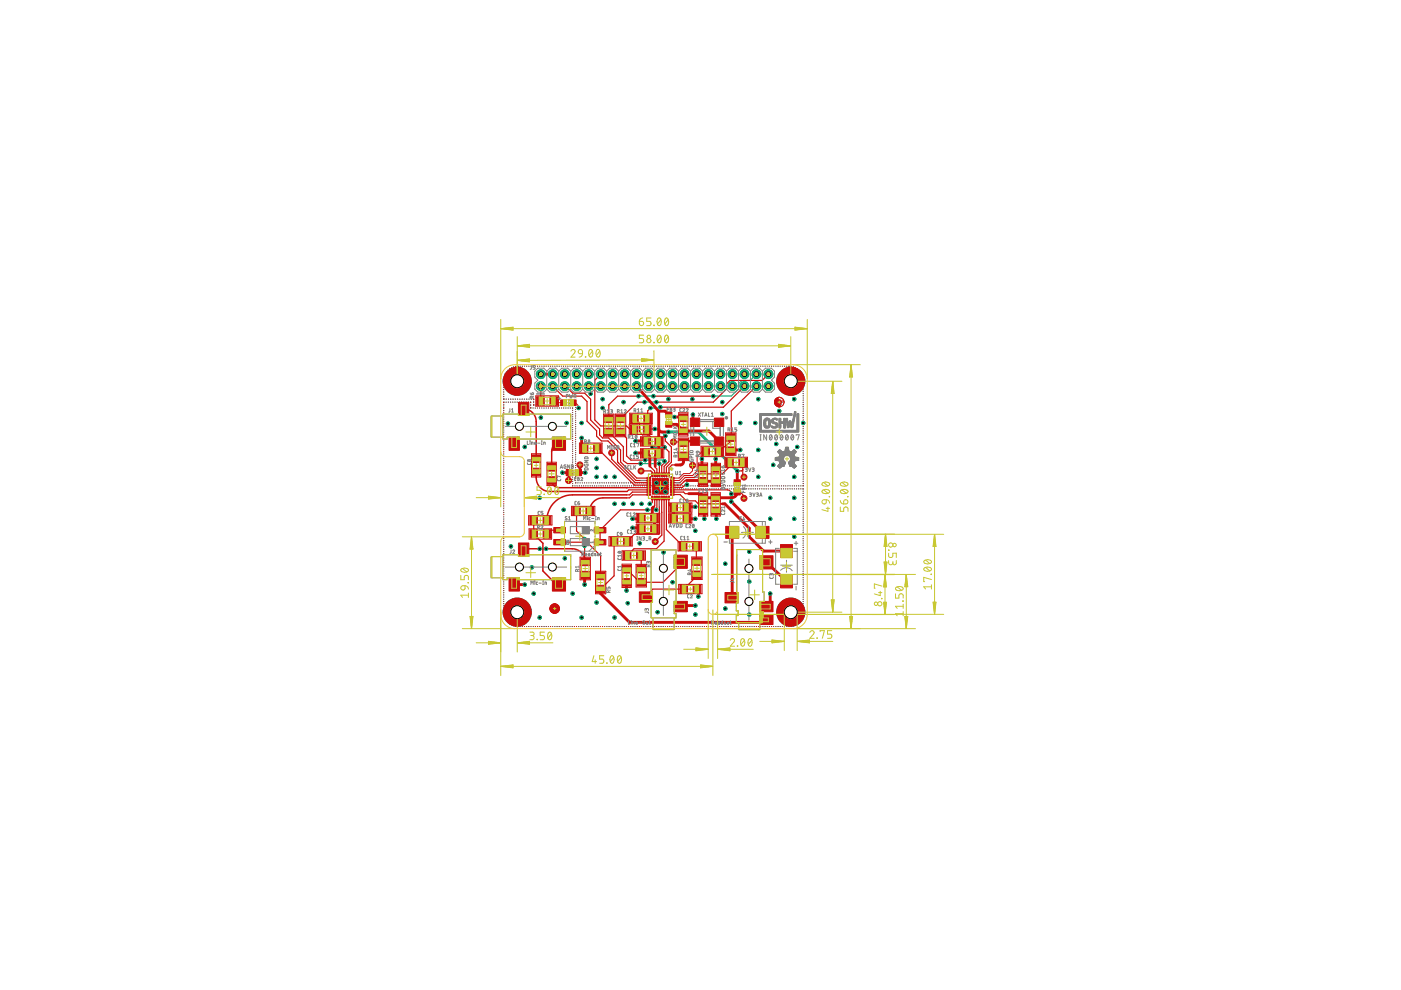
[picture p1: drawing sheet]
<svg xmlns="http://www.w3.org/2000/svg" width="297mm" height="210mm" viewBox="0 0 297 210" stroke-linecap="round" stroke-linejoin="round" font-family="sans-serif">
<path d="M113.8 83.5h1.6" fill="none" stroke="#808080" stroke-width=".21"/>
<g fill="none" stroke="#0696d7" stroke-width="3.1">
<circle cx="109.7" cy="80.8" r="1.55"/>
<circle cx="167.7" cy="80.8" r="1.55"/>
<circle cx="109.7" cy="129.8" r="1.55"/>
<circle cx="167.7" cy="129.8" r="1.55"/>
</g>
<path d="M114.4 116.4h1.4" fill="none" stroke="#0696d7" stroke-width=".32"/>
<path d="M160.4 79.3l-1.4 1.4h-1.7l-.7 .7v1l-1.6 1.6h-3.8M135.4 84h3.1M135.8 98.3h4M136.7 85.3h2.5M136.8 97.6h3.8l.3 .2M138.3 94.8h2.6M138.8 91h.8l1.5 1.4M140 86.3l-.2 .2h-1.9M124 114.3v1.4M137.3 108.1h1.8" fill="none" stroke="#0696d7" stroke-width=".25"/>
<g fill="none" stroke="#0696d7" stroke-width=".21">
<path d="M107 79.7h.1M107.1 79.2v.1M107.4 78.8v.1M107.7 78.5h.1M108.1 78.2h-.1M108.5 78h-.1M108.9 77.8h-.1M109.3 77.7h.1M109.7 77.6h.2M110.3 77.6h.1M110.7 77.6h.1M111.2 77.6h.1"/>
<path d="M111.6 77.6h.1M112.1 77.6h.1M112.6 77.6h.1M113 77.6h.1M113.5 77.6h.1M113.9 77.6h.1M114.4 77.6h.1M114.9 77.6h.1M115.3 77.6h.1M115.8 77.6h.1M116.2 77.6h.1M116.7 77.6h.1"/>
<path d="M117.2 77.6h.1M117.6 77.6h.1M118.1 77.6h.1M118.5 77.6h.1M119 77.6h.1M119.4 77.6h.1M119.9 77.6h.1M120.4 77.6h.1M120.8 77.6h.1M121.3 77.6h.1M121.8 77.6h.1M122.2 77.6h.1"/>
<path d="M122.7 77.6h.1M123.1 77.6h.1M123.6 77.6h.1M124.1 77.6h.1M124.5 77.6h.1M125 77.6h.1M125.4 77.6h.1M125.9 77.6h.1M126.3 77.6h.1M126.8 77.6h.1M127.3 77.6h.1M127.7 77.6h.1"/>
<path d="M128.2 77.6h.1M128.7 77.6h.1M129.1 77.6h.1M129.6 77.6h.1M130 77.6h.1M130.5 77.6h.1M130.9 77.6h.1M131.4 77.6h.1M131.9 77.6h.1M132.3 77.6h.1M132.8 77.6h.1M133.2 77.6h.1"/>
<path d="M133.7 77.6h.1M134.2 77.6h.1M134.6 77.6h.1M135.1 77.6h.1M135.5 77.6h.1M136 77.6h.1M136.5 77.6h.1M136.9 77.6h.1M137.4 77.6h.1M137.8 77.6h.1M138.3 77.6h.1M138.7 77.6h.1"/>
<path d="M139.2 77.6h.1M139.7 77.6h.1M140.1 77.6h.1M140.6 77.6h.1M141.1 77.6h.1M141.5 77.6h.1M142 77.6h.1M142.4 77.6h.1M142.9 77.6h.1M143.3 77.6h.1M143.8 77.6h.1M144.3 77.6h.1"/>
<path d="M144.7 77.6h.1M145.2 77.6h.1M145.6 77.6h.1M146.1 77.6h.1M146.6 77.6h.1M147 77.6h.1M147.5 77.6h.1M147.9 77.6h.1M148.4 77.6h.1M148.9 77.6h.1M149.3 77.6h.1M149.8 77.6h.1"/>
<path d="M150.2 77.6h.1M150.7 77.6h.1M151.2 77.6h.1M151.6 77.6h.1M152.1 77.6h.1M152.5 77.6h.1M153 77.6h.1M153.5 77.6h.1M153.9 77.6h.1M154.4 77.6h.1M154.8 77.6h.1M155.3 77.6h.1"/>
<path d="M155.7 77.6h.1M156.2 77.6h.1M156.7 77.6h.1M157.1 77.6h.1M157.6 77.6h.1M158.1 77.6h.1M158.5 77.6h.1M159 77.6h.1M159.4 77.6h.1M159.9 77.6h.1M160.3 77.6h.1M160.8 77.6h.1"/>
<path d="M161.3 77.6h.1M161.7 77.6h.1M162.2 77.6h.1M162.6 77.6h.1M163.1 77.6h.1M163.6 77.6h.1M164 77.6h.1M164.5 77.6h.1M164.9 77.6h.1M165.4 77.6h.1M165.9 77.6h.1M166.3 77.6h.1"/>
<path d="M166.8 77.6h.1M167.2 77.6h.1M167.7 77.7h.1M168.2 77.8h.1M168.6 78h.1M169 78.2h.1M169.4 78.5h.1M169.7 78.8v.1M169.9 79.2l.1 .1M170.1 79.7h.1M106.8 80.6v.1M106.8 81.1v.1"/>
<path d="M106.8 81.6v.1M106.8 82.1v.1M106.8 82.6v.1M106.8 83.1h.1M106.8 83.6h.1M106.8 84.1h.1M106.8 84.5l.1 .1M106.8 85.3h.1M106.8 85.7v.1M106.8 86.2h.1M106.8 86.6v.1M106.8 87.1h.1"/>
<path d="M106.8 87.5v.1M106.8 88v.1M106.8 88.5h.1M106.8 88.9v.1M106.8 89.4h.1M106.8 89.8v.1M106.8 90.3v.1M106.8 90.8h.1M106.8 91.2v.1M106.8 91.7h.1M106.8 92.1v.1M106.8 92.6h.1"/>
<path d="M106.8 93v.1M106.8 93.5v.1M106.8 94h.1M106.8 94.4v.1M106.8 94.9v.1M106.8 95.4h.1M106.8 95.8v.1M106.8 96.3h.1M106.8 96.7v.1M106.8 97.2h.1M106.8 97.6v.1M106.8 98.1v.1"/>
<path d="M106.8 98.6h.1M106.8 99v.1M106.8 99.5h.1M106.8 99.9v.1M106.8 80.1v.1M107.3 85.3h.1M107.3 84.6h.1M107.7 85.3h.1M107.8 84.6h.1M108.2 85.3h.1M108.2 84.6h.1M108.7 85.3h.1"/>
<path d="M108.7 84.6h.1M109.2 85.3h.1M109.2 84.6h.1M109.6 85.3h.1M109.7 84.6h.1M110.1 85.3h.1M110.2 84.6h.1M110.6 85.3h.1M110.7 84.6h.1M111 85.3h.1M111.1 84.6h.1M111.5 85.3h.1"/>
<path d="M111.6 84.6h.1M112 85.3h.1M112.1 84.6h.1M112.5 85.3v.1M112.5 85.8v.2M112.5 86.4l.1 .1M112.6 84.6h.1M113 86.5h.1M113.1 84.6l.1 .2M113.2 85.7v.2M113.2 85.2v.1M113.5 86.5h.1"/>
<path d="M113.6 85.9h.1M113.9 86.5h.1M114.1 85.9h.1M114.4 86.5h.1M114.6 85.9h.1M114.9 86.5h.1M115 85.9h.1M115.3 86.5h.1M115.5 85.9h.1M115.8 86.5h.1M116 85.9h.1M116.2 86.5h.1"/>
<path d="M116.4 85.9h.1M116.7 86.5h.1M116.9 85.9h.1M117.2 86.5h.1M117.3 85.9h.1M117.6 86.5h.1M117.8 85.9h.1M118.1 86.5h.1M118.3 85.9h.1M118.6 86.5h.1M118.7 85.9h.1M119 86.5h.1"/>
<path d="M119.2 85.9h.1M119.5 86.5h.1M119.7 85.9h.1M120 86.5h.1M120.1 85.9h.1M120.4 86.5h.1M120.6 85.9h.1M120.9 86.5h.1M121.1 85.9h.1M121.3 86.5l.1 .1M121.4 87h.1M121.4 87.4v.1"/>
<path d="M121.4 87.9h.1M121.4 88.3v.1M121.4 88.8v.1M121.4 89.3h.1M121.4 89.7v.1M121.4 90.2h.1M121.4 90.6v.1M121.4 91.1h.1M121.4 91.5v.1M121.4 92v.1M121.4 92.5h.1M121.4 92.9v.1"/>
<path d="M121.4 93.4h.1M121.4 93.8v.1M121.4 94.3h.1M121.4 94.7v.1M121.4 95.2h.1M121.4 95.7h.1M121.4 96.1v.1M121.4 96.6h.1M121.4 97v.1M121.4 97.5h.1M121.4 97.9v.1M121.4 98.4h.1"/>
<path d="M121.4 98.8v.1M121.4 99.3v.1M121.4 99.8h.1M121.5 85.9h.1M122 85.9h.1M122 86.3v.1M122 86.8h.1M122 87.2v.1M122 87.7v.1M122 88.2h.1M122 88.6v.1M122 89.1h.1"/>
<path d="M122 89.5v.1M122 90h.1M122 90.4v.1M122 90.9v.1M122 91.4h.1M122 91.8v.1M122 92.3h.1M122 92.7v.1M122 93.2h.1M122 93.6v.1M122 94.1h.1M122 94.6h.1"/>
<path d="M122 95v.1M122 95.5h.1M122 95.9v.1M122 96.4h.1M122 96.9h.1M122 97.3v.1M122 97.8h.1M122 98.2v.1M122 98.7h.1M122 99.1v.1M122 99.6v.1M170.2 80.1v.1"/>
<path d="M170.3 80.6v.1M170.3 81.1v.1M170.3 81.6h.1M170.3 82v.1M170.3 82.5h.1M170.3 83h.1M170.3 83.4v.1M170.3 83.9h.1M170.3 84.3v.1M170.3 84.8v.1M170.3 85.3h.1M170.3 85.7v.1"/>
<path d="M170.3 86.2v.1M170.3 86.7h.1M170.3 87.1v.1M170.3 87.6v.1M170.3 88.1h.1M170.3 88.5v.1M170.3 89v.1M170.3 89.5h.1M170.3 89.9v.1M170.3 90.4v.1M170.3 90.9h.1M170.3 91.3v.1"/>
<path d="M170.3 91.8v.1M170.3 92.3h.1M170.3 92.7v.1M170.3 93.2v.1M170.3 93.7h.1M170.3 94.1v.1M170.3 94.6h.1M170.3 95.1h.1M170.3 95.5v.1M170.3 96h.1M170.3 96.5h.1M170.3 96.9v.1"/>
<path d="M170.3 97.4h.1M170.3 97.9h.1M170.3 98.3v.1M170.3 98.8h.1M170.3 99.2v.1M170.3 99.7v.1M106.8 100.4v.1M106.8 100.9h.1M106.8 101.3v.1M106.8 101.8h.1M106.8 102.2v.1M106.8 102.7h.1"/>
<path d="M106.8 103.2h.1M106.8 103.6v.1M106.8 104.1h.1M106.8 104.5v.1M106.8 105v.1M106.8 105.5h.1M106.8 105.9v.1M106.8 106.4h.1M106.8 106.8v.1M106.8 107.3h.1M106.8 107.8h.1M106.8 108.2v.1"/>
<path d="M106.8 108.7h.1M106.8 109.1v.1M106.8 109.6h.1M106.8 110v.1M106.8 110.5v.1M106.8 111h.1M106.8 111.4v.1M106.8 111.9h.1M106.8 112.4h.1M106.8 112.8v.1M106.8 113.3h.1M106.8 113.7v.1"/>
<path d="M106.8 114.2h.1M106.8 114.6v.1M106.8 115.1h.1M106.8 115.5v.1M106.8 116v.1M106.8 116.5h.1M106.8 116.9v.1M106.8 117.4v.1M106.8 117.9h.1M106.8 118.3v.1M106.8 118.8h.1M106.8 119.2v.1"/>
<path d="M106.8 119.7h.1M121.4 103h.1M121.4 100.2v.1M121.4 100.7h.1M121.4 101.1v.1M121.4 101.6h.1M121.4 102v.1M121.4 102.5v.1M121.9 103h.1M122 102.3l.1 .1M122 100.1h.1M122 100.5v.1"/>
<path d="M122 101h.1M122 101.4v.1M122 101.9h.1M122.3 103h.1M122.5 102.4h.1M122.8 103h.1M123 102.4h.1M123.3 103h.1M123.4 102.4h.1M123.7 103h.1M123.9 102.4h.1M124.2 103h.1"/>
<path d="M124.4 102.4h.1M124.6 103h.1M124.8 102.4h.1M125.1 103h.1M125.3 102.4h.1M125.6 103h.1M125.8 102.4h.1M126 103h.1M126.2 102.4h.1M126.5 103h.1M126.7 102.4h.1M127 103h.1"/>
<path d="M127.1 102.4h.1M127.4 103h.1M127.6 102.4h.1M127.9 103h.1M128.1 102.4h.1M128.3 103h.1M128.5 102.4h.1M128.8 103h.1M129 102.4h.1M129.3 103h.1M129.5 102.4h.1M129.7 103h.1"/>
<path d="M129.9 102.4h.1M130.2 103h.1M130.4 102.4h.1M130.6 103h.1M130.9 102.4h.1M131.1 103h.1M131.3 102.4h.1M131.6 103h.1M131.8 102.4h.1M132 103h.1M132.3 102.4h.1M132.5 103h.1"/>
<path d="M132.7 102.4h.1M132.9 103h.1M133.2 102.4h.1M133.4 103h.1M133.7 102.4h.1M133.9 103h.1M134.1 102.4h.1M134.3 103h.1M134.6 102.4h.1M134.8 103h.1M135.1 102.4h.1M135.3 103h.1"/>
<path d="M135.5 102.4h.1M135.7 103h.1M136 102.4h.1M136.2 103h.1M136.5 102.4h.1M136.7 103h.1M136.9 102.4h.1M137.1 103h.1M137.4 102.4h.1M137.6 103h.1M137.9 101.7v.1M137.9 102.2v.2"/>
<path d="M138 101.1l-.1 .2M138 103h.1M138.4 101.1h.1M138.5 102.9v.1M138.5 102.3v.2M138.6 101.7l-.1 .2M138.9 101.1h.1M139.1 101.7h.1M139.4 101.1h.1M139.6 101.7h.1M139.8 101.1h.1M140.1 101.7h.1"/>
<path d="M140.3 101.1h.1M140.6 101.7h.1M140.8 101.1h.1M141.1 101.7h.1M141.3 101.1h.1M141.6 101.7l.1 .1M141.7 102.2v.1M141.7 102.7h.1M141.7 103.1v.1M141.7 103.6l.1 .1M141.8 101.1h.1M142.2 103.7h.1"/>
<path d="M142.3 101.1v.1M142.3 103h.1M142.3 101.6h.1M142.3 102v.1M142.3 102.5v.1M142.6 103.7h.1M142.8 103h.1M143.1 103.7h.1M143.3 103h.1M143.6 103.7h.1M143.7 103h.1M144 103.7h.1"/>
<path d="M144.2 103h.1M144.5 103.7h.1M144.6 103h.1M144.9 103.7h.1M145.1 103h.1M145.4 103.7h.1M145.6 103h.1M145.9 103.7h.1M146 103h.1M146.3 103.7h.1M146.5 103h.1M146.8 103.7h.1"/>
<path d="M146.9 103h.1M147.2 103.7h.1M147.4 103h.1M147.7 103.7h.1M147.8 103h.1M148.2 103.7h.1M148.3 103h.1M148.6 103.7h.1M148.8 103h.1M149.1 103.7h.1M149.2 103h.1M149.5 103.7h.1"/>
<path d="M149.7 103h.1M150 103.7h.1M150.1 103h.1M150.5 103.7h.1M150.6 103h.1M150.9 103.7h.1M151 103h.1M151.4 103.7h.1M151.5 103h.1M151.8 103.7h.1M152 103h.1M152.3 103.7h.1"/>
<path d="M152.4 103h.1M152.8 103.7h.1M152.9 103h.1M153.2 103.7h.1M153.3 103h.1M153.7 103.7h.1M153.8 103h.1M154.1 103.7h.1M154.2 103h.1M154.6 103.7h.1M154.7 103h.1M155 103.7h.1"/>
<path d="M155.2 103h.1M155.5 103.7h.1M155.6 103h.1M156 103.7h.1M156.1 103h.1M156.4 103.7h.1M156.5 103h.1M156.9 103.7h.1M157 103h.1M157.4 103.7h.1M157.4 103h.1M157.8 103.7h.1"/>
<path d="M157.9 103h.1M158.3 103.7h.1M158.3 103h.1M158.7 103.7h.1M158.8 103h.1M159.2 103.7h.1M159.3 103h.1M159.7 103.7h.1M159.7 103h.1M160.1 103.7h.1M160.2 103h.1M160.6 103.7h.1"/>
<path d="M160.6 103h.1M161 103.7h.1M161.1 103h.1M161.5 103.7h.1M161.5 103h.1M161.9 103.7h.1M162 103h.1M162.4 103.7h.1M162.5 103h.1M162.9 103.7h.1M162.9 103h.1M163.3 103.7h.1"/>
<path d="M163.4 103h.1M163.8 103.7h.1M163.8 103h.1M164.3 103.7h.1M164.3 103h.1M164.7 103.7h.1M164.7 103h.1M165.2 103.7h.1M165.2 103h.1M165.6 103.7h.1M165.7 103h.1M166.1 103.7h.1"/>
<path d="M166.1 103h.1M166.6 103.7h.1M166.6 103h.1M167 103.7h.1M167 103h.1M167.5 103.7h.1M167.5 103h.1M167.9 103.7h.1M168 103h.1M168.4 103h.1M168.4 103.7h.1M168.8 103.7h.1"/>
<path d="M168.9 103h.1M169.3 103h.1M169.3 103.7h.1M169.8 103h.1M169.8 103.7h.1M170.2 103.7h.1M170.3 100.2h.1M170.3 100.6v.1M170.3 101.1v.1M170.3 101.6h.1M170.3 102v.1M170.3 102.5v.1"/>
<path d="M170.3 103h-.1M170.3 103.7h.1M170.3 104.1v.1M170.3 104.6h.1M170.3 105v.1M170.3 105.5h.1M170.3 105.9v.1M170.3 106.4v.1M170.3 106.9h.1M170.3 107.3v.1M170.3 107.8h.1M170.3 108.2v.1"/>
<path d="M170.3 108.7v.1M170.3 109.2h.1M170.3 109.6v.1M170.3 110.1h.1M170.3 110.5v.1M170.3 111h.1M170.3 111.4v.1M170.3 111.9v.1M170.3 112.4h.1M170.3 112.8v.1M170.3 113.3h.1M170.3 113.7v.1"/>
<path d="M170.3 114.2v.1M170.3 114.7h.1M170.3 115.1v.1M170.3 115.6h.1M170.3 116v.1M170.3 116.5h.1M170.3 116.9v.1M170.3 117.4v.1M170.3 117.9h.1M170.3 118.3v.1M170.3 118.8v.1M170.3 119.3h.1"/>
<path d="M170.3 119.7v.1M106.8 120.1v.1M106.8 120.6v.1M106.8 121.1h.1M106.8 121.5v.1M106.8 122h.1M106.8 122.4v.1M106.8 122.9v.1M106.8 123.4h.1M106.8 123.8v.1M106.8 124.3h.1M106.8 124.7v.1"/>
<path d="M106.8 125.2v.1M106.8 125.7h.1M106.8 126.1v.1M106.8 126.6h.1M106.8 127v.1M106.8 127.5v.1M106.8 128h.1M106.8 128.4v.1M106.8 128.9h.1M106.8 129.3v.1M106.8 129.8v.1M106.8 130.3v.1"/>
<path d="M107 130.8h.1M107.1 131.2v.1M107.4 131.6h.1M107.7 132h.1M108 132.2l.1 .1M108.4 132.5h.1M108.8 132.7h.1M109.3 132.8h.1M109.7 132.8h.2M110.3 132.8h.1M110.7 132.8h.1M111.2 132.8h.1"/>
<path d="M111.6 132.8h.1M112.1 132.8h.1M112.6 132.8h.1M113 132.8h.1M113.5 132.8h.1M113.9 132.8h.1M114.4 132.8h.1M114.9 132.8h.1M115.3 132.8h.1M115.8 132.8h.1M116.2 132.8h.1M116.7 132.8h.1"/>
<path d="M117.2 132.8h.1M117.6 132.8h.1M118.1 132.8h.1M118.5 132.8h.1M119 132.8h.1M119.4 132.8h.1M119.9 132.8h.1M120.4 132.8h.1M120.8 132.8h.1M121.3 132.8h.1M121.8 132.8h.1M122.2 132.8h.1"/>
<path d="M122.7 132.8h.1M123.1 132.8h.1M123.6 132.8h.1M124.1 132.8h.1M124.5 132.8h.1M125 132.8h.1M125.4 132.8h.1M125.9 132.8h.1M126.3 132.8h.1M126.8 132.8h.1M127.3 132.8h.1M127.7 132.8h.1"/>
<path d="M128.2 132.8h.1M128.7 132.8h.1M129.1 132.8h.1M129.6 132.8h.1M130 132.8h.1M130.5 132.8h.1M130.9 132.8h.1M131.4 132.8h.1M131.9 132.8h.1M132.3 132.8h.1M132.8 132.8h.1M133.2 132.8h.1"/>
<path d="M133.7 132.8h.1M134.2 132.8h.1M134.6 132.8h.1M135.1 132.8h.1M135.5 132.8h.1M136 132.8h.1M136.5 132.8h.1M136.9 132.8h.1M137.4 132.8h.1M137.8 132.8h.1M138.3 132.8h.1M138.7 132.8h.1"/>
<path d="M139.2 132.8h.1M139.7 132.8h.1M140.1 132.8h.1M140.6 132.8h.1M141.1 132.8h.1M141.5 132.8h.1M142 132.8h.1M142.4 132.8h.1M142.9 132.8h.1M143.3 132.8h.1M143.8 132.8h.1M144.3 132.8h.1"/>
<path d="M144.7 132.8h.1M145.2 132.8h.1M145.6 132.8h.1M146.1 132.8h.1M146.6 132.8h.1M147 132.8h.1M147.5 132.8h.1M147.9 132.8h.1M148.4 132.8h.1M148.9 132.8h.1M149.3 132.8h.1M149.8 132.8h.1"/>
<path d="M150.2 132.8h.1M150.7 132.8h.1M151.2 132.8h.1M151.6 132.8h.1M152.1 132.8h.1M152.5 132.8h.1M153 132.8h.1M153.5 132.8h.1M153.9 132.8h.1M154.4 132.8h.1M154.8 132.8h.1M155.3 132.8h.1"/>
<path d="M155.7 132.8h.1M156.2 132.8h.1M156.7 132.8h.1M157.1 132.8h.1M157.6 132.8h.1M158.1 132.8h.1M158.5 132.8h.1M159 132.8h.1M159.4 132.8h.1M159.9 132.8h.1M160.3 132.8h.1M160.8 132.8h.1"/>
<path d="M161.3 132.8h.1M161.7 132.8h.1M162.2 132.8h.1M162.6 132.8h.1M163.1 132.8h.1M163.6 132.8h.1M164 132.8h.1M164.5 132.8h.1M164.9 132.8h.1M165.4 132.8h.1M165.9 132.8h.1M166.3 132.8h.1"/>
<path d="M166.8 132.8h.1M167.2 132.8h.1M167.8 132.8h-.1M168.2 132.7h.1M168.7 132.5h-.1M169.1 132.2l-.1 .1M169.4 132h.1M169.7 131.6h.1M170 131.2l-.1 .1M170.1 130.8h.1M170.2 130.3v.1M170.3 120.2h.1"/>
<path d="M170.3 120.6v.1M170.3 121.1h.1M170.3 121.5v.1M170.3 122h.1M170.3 122.4v.1M170.3 122.9v.1M170.3 123.4h.1M170.3 123.8v.1M170.3 124.3v.1M170.3 124.8h.1M170.3 125.2v.1M170.3 125.7h.1"/>
<path d="M170.3 126.1v.1M170.3 126.6h.1M170.3 127v.1M170.3 127.5v.1M170.3 128h.1M170.3 128.4v.1M170.3 128.9h.1M170.3 129.3v.1M170.3 129.8v.1"/>
</g>
<path d="M141.7 91.6h6.4l8.2 8.2M155 104.7v1.7" fill="none" stroke="#0696d7" stroke-width=".61"/>
<circle cx="114.7" cy="81.9" r=".93" fill="#0dab76" stroke="#0dab76" stroke-width=".21"/>
<circle cx="114.7" cy="81.9" r=".51" fill="#fff" stroke="#000" stroke-width=".21"/>
<circle cx="117.2" cy="81.9" r=".93" fill="#0dab76" stroke="#0dab76" stroke-width=".21"/>
<circle cx="117.2" cy="81.9" r=".51" fill="#fff" stroke="#000" stroke-width=".21"/>
<circle cx="119.7" cy="81.9" r=".93" fill="#0dab76" stroke="#0dab76" stroke-width=".21"/>
<circle cx="119.7" cy="81.9" r=".51" fill="#fff" stroke="#000" stroke-width=".21"/>
<circle cx="122.3" cy="81.9" r=".93" fill="#0dab76" stroke="#0dab76" stroke-width=".21"/>
<circle cx="122.3" cy="81.9" r=".51" fill="#fff" stroke="#000" stroke-width=".21"/>
<circle cx="124.8" cy="81.9" r=".93" fill="#0dab76" stroke="#0dab76" stroke-width=".21"/>
<circle cx="124.8" cy="81.9" r=".51" fill="#fff" stroke="#000" stroke-width=".21"/>
<circle cx="127.4" cy="81.9" r=".93" fill="#0dab76" stroke="#0dab76" stroke-width=".21"/>
<circle cx="127.4" cy="81.9" r=".51" fill="#fff" stroke="#000" stroke-width=".21"/>
<circle cx="129.9" cy="81.9" r=".93" fill="#0dab76" stroke="#0dab76" stroke-width=".21"/>
<circle cx="129.9" cy="81.9" r=".51" fill="#fff" stroke="#000" stroke-width=".21"/>
<circle cx="132.4" cy="81.9" r=".93" fill="#0dab76" stroke="#0dab76" stroke-width=".21"/>
<circle cx="132.4" cy="81.9" r=".51" fill="#fff" stroke="#000" stroke-width=".21"/>
<circle cx="135" cy="81.9" r=".93" fill="#0dab76" stroke="#0dab76" stroke-width=".21"/>
<circle cx="135" cy="81.9" r=".51" fill="#fff" stroke="#000" stroke-width=".21"/>
<circle cx="137.5" cy="81.9" r=".93" fill="#0dab76" stroke="#0dab76" stroke-width=".21"/>
<circle cx="137.5" cy="81.9" r=".51" fill="#fff" stroke="#000" stroke-width=".21"/>
<circle cx="140.1" cy="81.9" r=".93" fill="#0dab76" stroke="#0dab76" stroke-width=".21"/>
<circle cx="140.1" cy="81.9" r=".51" fill="#fff" stroke="#000" stroke-width=".21"/>
<circle cx="142.6" cy="81.9" r=".93" fill="#0dab76" stroke="#0dab76" stroke-width=".21"/>
<circle cx="142.6" cy="81.9" r=".51" fill="#fff" stroke="#000" stroke-width=".21"/>
<circle cx="145.1" cy="81.9" r=".93" fill="#0dab76" stroke="#0dab76" stroke-width=".21"/>
<circle cx="145.1" cy="81.9" r=".51" fill="#fff" stroke="#000" stroke-width=".21"/>
<circle cx="145.1" cy="79.3" r=".93" fill="#0dab76" stroke="#0dab76" stroke-width=".21"/>
<circle cx="145.1" cy="79.3" r=".51" fill="#fff" stroke="#000" stroke-width=".21"/>
<circle cx="142.6" cy="79.3" r=".93" fill="#0dab76" stroke="#0dab76" stroke-width=".21"/>
<circle cx="142.6" cy="79.3" r=".51" fill="#fff" stroke="#000" stroke-width=".21"/>
<circle cx="140.1" cy="79.3" r=".93" fill="#0dab76" stroke="#0dab76" stroke-width=".21"/>
<circle cx="140.1" cy="79.3" r=".51" fill="#fff" stroke="#000" stroke-width=".21"/>
<circle cx="137.5" cy="79.3" r=".93" fill="#0dab76" stroke="#0dab76" stroke-width=".21"/>
<circle cx="137.5" cy="79.3" r=".51" fill="#fff" stroke="#000" stroke-width=".21"/>
<circle cx="135" cy="79.3" r=".93" fill="#0dab76" stroke="#0dab76" stroke-width=".21"/>
<circle cx="135" cy="79.3" r=".51" fill="#fff" stroke="#000" stroke-width=".21"/>
<circle cx="132.4" cy="79.3" r=".93" fill="#0dab76" stroke="#0dab76" stroke-width=".21"/>
<circle cx="132.4" cy="79.3" r=".51" fill="#fff" stroke="#000" stroke-width=".21"/>
<circle cx="129.9" cy="79.3" r=".93" fill="#0dab76" stroke="#0dab76" stroke-width=".21"/>
<circle cx="129.9" cy="79.3" r=".51" fill="#fff" stroke="#000" stroke-width=".21"/>
<circle cx="127.4" cy="79.3" r=".93" fill="#0dab76" stroke="#0dab76" stroke-width=".21"/>
<circle cx="127.4" cy="79.3" r=".51" fill="#fff" stroke="#000" stroke-width=".21"/>
<circle cx="124.8" cy="79.3" r=".93" fill="#0dab76" stroke="#0dab76" stroke-width=".21"/>
<circle cx="124.8" cy="79.3" r=".51" fill="#fff" stroke="#000" stroke-width=".21"/>
<circle cx="122.3" cy="79.3" r=".93" fill="#0dab76" stroke="#0dab76" stroke-width=".21"/>
<circle cx="122.3" cy="79.3" r=".51" fill="#fff" stroke="#000" stroke-width=".21"/>
<circle cx="119.7" cy="79.3" r=".93" fill="#0dab76" stroke="#0dab76" stroke-width=".21"/>
<circle cx="119.7" cy="79.3" r=".51" fill="#fff" stroke="#000" stroke-width=".21"/>
<circle cx="117.2" cy="79.3" r=".93" fill="#0dab76" stroke="#0dab76" stroke-width=".21"/>
<circle cx="117.2" cy="79.3" r=".51" fill="#fff" stroke="#000" stroke-width=".21"/>
<circle cx="114.7" cy="79.3" r=".93" fill="#0dab76" stroke="#0dab76" stroke-width=".21"/>
<circle cx="114.7" cy="79.3" r=".51" fill="#fff" stroke="#000" stroke-width=".21"/>
<circle cx="147.7" cy="81.9" r=".93" fill="#0dab76" stroke="#0dab76" stroke-width=".21"/>
<circle cx="147.7" cy="81.9" r=".51" fill="#fff" stroke="#000" stroke-width=".21"/>
<circle cx="147.7" cy="79.3" r=".93" fill="#0dab76" stroke="#0dab76" stroke-width=".21"/>
<circle cx="147.7" cy="79.3" r=".51" fill="#fff" stroke="#000" stroke-width=".21"/>
<circle cx="150.2" cy="81.9" r=".93" fill="#0dab76" stroke="#0dab76" stroke-width=".21"/>
<circle cx="150.2" cy="81.9" r=".51" fill="#fff" stroke="#000" stroke-width=".21"/>
<circle cx="150.2" cy="79.3" r=".93" fill="#0dab76" stroke="#0dab76" stroke-width=".21"/>
<circle cx="150.2" cy="79.3" r=".51" fill="#fff" stroke="#000" stroke-width=".21"/>
<circle cx="152.8" cy="81.9" r=".93" fill="#0dab76" stroke="#0dab76" stroke-width=".21"/>
<circle cx="152.8" cy="81.9" r=".51" fill="#fff" stroke="#000" stroke-width=".21"/>
<circle cx="152.8" cy="79.3" r=".93" fill="#0dab76" stroke="#0dab76" stroke-width=".21"/>
<circle cx="152.8" cy="79.3" r=".51" fill="#fff" stroke="#000" stroke-width=".21"/>
<circle cx="155.3" cy="81.9" r=".93" fill="#0dab76" stroke="#0dab76" stroke-width=".21"/>
<circle cx="155.3" cy="81.9" r=".51" fill="#fff" stroke="#000" stroke-width=".21"/>
<circle cx="155.3" cy="79.3" r=".93" fill="#0dab76" stroke="#0dab76" stroke-width=".21"/>
<circle cx="155.3" cy="79.3" r=".51" fill="#fff" stroke="#000" stroke-width=".21"/>
<circle cx="157.8" cy="81.9" r=".93" fill="#0dab76" stroke="#0dab76" stroke-width=".21"/>
<circle cx="157.8" cy="81.9" r=".51" fill="#fff" stroke="#000" stroke-width=".21"/>
<circle cx="157.8" cy="79.3" r=".93" fill="#0dab76" stroke="#0dab76" stroke-width=".21"/>
<circle cx="157.8" cy="79.3" r=".51" fill="#fff" stroke="#000" stroke-width=".21"/>
<circle cx="160.4" cy="81.9" r=".93" fill="#0dab76" stroke="#0dab76" stroke-width=".21"/>
<circle cx="160.4" cy="81.9" r=".51" fill="#fff" stroke="#000" stroke-width=".21"/>
<circle cx="160.4" cy="79.3" r=".93" fill="#0dab76" stroke="#0dab76" stroke-width=".21"/>
<circle cx="160.4" cy="79.3" r=".51" fill="#fff" stroke="#000" stroke-width=".21"/>
<circle cx="162.9" cy="81.9" r=".93" fill="#0dab76" stroke="#0dab76" stroke-width=".21"/>
<circle cx="162.9" cy="81.9" r=".51" fill="#fff" stroke="#000" stroke-width=".21"/>
<circle cx="162.9" cy="79.3" r=".93" fill="#0dab76" stroke="#0dab76" stroke-width=".21"/>
<circle cx="162.9" cy="79.3" r=".51" fill="#fff" stroke="#000" stroke-width=".21"/>
<circle cx="114.4" cy="116.4" r=".36" fill="#0dab76" stroke="#0dab76" stroke-width=".21"/>
<circle cx="114.4" cy="116.4" r=".15" fill="#fff" stroke="#000" stroke-width=".21"/>
<circle cx="115.8" cy="116.4" r=".36" fill="#0dab76" stroke="#0dab76" stroke-width=".21"/>
<circle cx="115.8" cy="116.4" r=".15" fill="#fff" stroke="#000" stroke-width=".21"/>
<circle cx="124" cy="114.3" r=".36" fill="#0dab76" stroke="#0dab76" stroke-width=".21"/>
<circle cx="124" cy="114.3" r=".15" fill="#fff" stroke="#000" stroke-width=".21"/>
<circle cx="124" cy="115.7" r=".36" fill="#0dab76" stroke="#0dab76" stroke-width=".21"/>
<circle cx="124" cy="115.7" r=".15" fill="#fff" stroke="#000" stroke-width=".21"/>
<circle cx="140" cy="86.3" r=".36" fill="#0dab76" stroke="#0dab76" stroke-width=".21"/>
<circle cx="140" cy="86.3" r=".15" fill="#fff" stroke="#000" stroke-width=".21"/>
<circle cx="137.9" cy="86.5" r=".36" fill="#0dab76" stroke="#0dab76" stroke-width=".21"/>
<circle cx="137.9" cy="86.5" r=".15" fill="#fff" stroke="#000" stroke-width=".21"/>
<circle cx="136.7" cy="85.3" r=".36" fill="#0dab76" stroke="#0dab76" stroke-width=".21"/>
<circle cx="136.7" cy="85.3" r=".15" fill="#fff" stroke="#000" stroke-width=".21"/>
<circle cx="139.2" cy="85.3" r=".36" fill="#0dab76" stroke="#0dab76" stroke-width=".21"/>
<circle cx="139.2" cy="85.3" r=".15" fill="#fff" stroke="#000" stroke-width=".21"/>
<circle cx="135.4" cy="84" r=".36" fill="#0dab76" stroke="#0dab76" stroke-width=".21"/>
<circle cx="135.4" cy="84" r=".15" fill="#fff" stroke="#000" stroke-width=".21"/>
<circle cx="138.5" cy="84" r=".36" fill="#0dab76" stroke="#0dab76" stroke-width=".21"/>
<circle cx="138.5" cy="84" r=".15" fill="#fff" stroke="#000" stroke-width=".21"/>
<circle cx="151.2" cy="84" r=".36" fill="#0dab76" stroke="#0dab76" stroke-width=".21"/>
<circle cx="151.2" cy="84" r=".15" fill="#fff" stroke="#000" stroke-width=".21"/>
<circle cx="134.7" cy="93.5" r=".36" fill="#0dab76" stroke="#0dab76" stroke-width=".21"/>
<circle cx="134.7" cy="93.5" r=".15" fill="#fff" stroke="#000" stroke-width=".21"/>
<circle cx="134.7" cy="96" r=".36" fill="#0dab76" stroke="#0dab76" stroke-width=".21"/>
<circle cx="134.7" cy="96" r=".15" fill="#fff" stroke="#000" stroke-width=".21"/>
<circle cx="122.7" cy="86.5" r=".36" fill="#0dab76" stroke="#0dab76" stroke-width=".21"/>
<circle cx="122.7" cy="86.5" r=".15" fill="#fff" stroke="#000" stroke-width=".21"/>
<circle cx="124.1" cy="100.2" r=".36" fill="#0dab76" stroke="#0dab76" stroke-width=".21"/>
<circle cx="124.1" cy="100.2" r=".15" fill="#fff" stroke="#000" stroke-width=".21"/>
<circle cx="148.8" cy="97.3" r=".36" fill="#0dab76" stroke="#0dab76" stroke-width=".21"/>
<circle cx="148.8" cy="97.3" r=".15" fill="#fff" stroke="#000" stroke-width=".21"/>
<circle cx="151.7" cy="97.3" r=".36" fill="#0dab76" stroke="#0dab76" stroke-width=".21"/>
<circle cx="151.7" cy="97.3" r=".15" fill="#fff" stroke="#000" stroke-width=".21"/>
<circle cx="143" cy="88.4" r=".36" fill="#0dab76" stroke="#0dab76" stroke-width=".21"/>
<circle cx="143" cy="88.4" r=".15" fill="#fff" stroke="#000" stroke-width=".21"/>
<circle cx="146.9" cy="87.9" r=".36" fill="#0dab76" stroke="#0dab76" stroke-width=".21"/>
<circle cx="146.9" cy="87.9" r=".15" fill="#fff" stroke="#000" stroke-width=".21"/>
<circle cx="157" cy="95.4" r=".36" fill="#0dab76" stroke="#0dab76" stroke-width=".21"/>
<circle cx="157" cy="95.4" r=".15" fill="#fff" stroke="#000" stroke-width=".21"/>
<circle cx="123.3" cy="92.9" r=".36" fill="#0dab76" stroke="#0dab76" stroke-width=".21"/>
<circle cx="123.3" cy="92.9" r=".15" fill="#fff" stroke="#000" stroke-width=".21"/>
<circle cx="164.6" cy="94.1" r=".36" fill="#0dab76" stroke="#0dab76" stroke-width=".21"/>
<circle cx="164.6" cy="94.1" r=".15" fill="#fff" stroke="#000" stroke-width=".21"/>
<circle cx="170.3" cy="89.7" r=".36" fill="#0dab76" stroke="#0dab76" stroke-width=".21"/>
<circle cx="170.3" cy="89.7" r=".15" fill="#fff" stroke="#000" stroke-width=".21"/>
<circle cx="160.1" cy="89.7" r=".36" fill="#0dab76" stroke="#0dab76" stroke-width=".21"/>
<circle cx="160.1" cy="89.7" r=".15" fill="#fff" stroke="#000" stroke-width=".21"/>
<circle cx="163.9" cy="98.6" r=".36" fill="#0dab76" stroke="#0dab76" stroke-width=".21"/>
<circle cx="163.9" cy="98.6" r=".15" fill="#fff" stroke="#000" stroke-width=".21"/>
<circle cx="168.4" cy="101.1" r=".36" fill="#0dab76" stroke="#0dab76" stroke-width=".21"/>
<circle cx="168.4" cy="101.1" r=".15" fill="#fff" stroke="#000" stroke-width=".21"/>
<circle cx="160.8" cy="95.4" r=".36" fill="#0dab76" stroke="#0dab76" stroke-width=".21"/>
<circle cx="160.8" cy="95.4" r=".15" fill="#fff" stroke="#000" stroke-width=".21"/>
<circle cx="169" cy="94.8" r=".36" fill="#0dab76" stroke="#0dab76" stroke-width=".21"/>
<circle cx="169" cy="94.8" r=".15" fill="#fff" stroke="#000" stroke-width=".21"/>
<circle cx="160.8" cy="101.1" r=".36" fill="#0dab76" stroke="#0dab76" stroke-width=".21"/>
<circle cx="160.8" cy="101.1" r=".15" fill="#fff" stroke="#000" stroke-width=".21"/>
<circle cx="160.8" cy="84.6" r=".36" fill="#0dab76" stroke="#0dab76" stroke-width=".21"/>
<circle cx="160.8" cy="84.6" r=".15" fill="#fff" stroke="#000" stroke-width=".21"/>
<circle cx="168.4" cy="84.6" r=".36" fill="#0dab76" stroke="#0dab76" stroke-width=".21"/>
<circle cx="168.4" cy="84.6" r=".15" fill="#fff" stroke="#000" stroke-width=".21"/>
<circle cx="165.2" cy="87.1" r=".36" fill="#0dab76" stroke="#0dab76" stroke-width=".21"/>
<circle cx="165.2" cy="87.1" r=".15" fill="#fff" stroke="#000" stroke-width=".21"/>
<circle cx="127.8" cy="84.6" r=".36" fill="#0dab76" stroke="#0dab76" stroke-width=".21"/>
<circle cx="127.8" cy="84.6" r=".15" fill="#fff" stroke="#000" stroke-width=".21"/>
<circle cx="128.4" cy="101.1" r=".36" fill="#0dab76" stroke="#0dab76" stroke-width=".21"/>
<circle cx="128.4" cy="101.1" r=".15" fill="#fff" stroke="#000" stroke-width=".21"/>
<circle cx="123.3" cy="89.7" r=".36" fill="#0dab76" stroke="#0dab76" stroke-width=".21"/>
<circle cx="123.3" cy="89.7" r=".15" fill="#fff" stroke="#000" stroke-width=".21"/>
<circle cx="157" cy="89.7" r=".36" fill="#0dab76" stroke="#0dab76" stroke-width=".21"/>
<circle cx="157" cy="89.7" r=".15" fill="#fff" stroke="#000" stroke-width=".21"/>
<circle cx="127.8" cy="86.5" r=".36" fill="#0dab76" stroke="#0dab76" stroke-width=".21"/>
<circle cx="127.8" cy="86.5" r=".15" fill="#fff" stroke="#000" stroke-width=".21"/>
<circle cx="126.5" cy="97.3" r=".36" fill="#0dab76" stroke="#0dab76" stroke-width=".21"/>
<circle cx="126.5" cy="97.3" r=".15" fill="#fff" stroke="#000" stroke-width=".21"/>
<circle cx="126.5" cy="101.1" r=".36" fill="#0dab76" stroke="#0dab76" stroke-width=".21"/>
<circle cx="126.5" cy="101.1" r=".15" fill="#fff" stroke="#000" stroke-width=".21"/>
<circle cx="130.3" cy="101.1" r=".36" fill="#0dab76" stroke="#0dab76" stroke-width=".21"/>
<circle cx="130.3" cy="101.1" r=".15" fill="#fff" stroke="#000" stroke-width=".21"/>
<circle cx="126.5" cy="99.2" r=".36" fill="#0dab76" stroke="#0dab76" stroke-width=".21"/>
<circle cx="126.5" cy="99.2" r=".15" fill="#fff" stroke="#000" stroke-width=".21"/>
<circle cx="153.1" cy="87.8" r=".36" fill="#0dab76" stroke="#0dab76" stroke-width=".21"/>
<circle cx="153.1" cy="87.8" r=".15" fill="#fff" stroke="#000" stroke-width=".21"/>
<circle cx="145.6" cy="102.8" r=".36" fill="#0dab76" stroke="#0dab76" stroke-width=".21"/>
<circle cx="145.6" cy="102.8" r=".15" fill="#fff" stroke="#000" stroke-width=".21"/>
<circle cx="132.2" cy="85.3" r=".36" fill="#0dab76" stroke="#0dab76" stroke-width=".21"/>
<circle cx="132.2" cy="85.3" r=".15" fill="#fff" stroke="#000" stroke-width=".21"/>
<circle cx="146.8" cy="84.6" r=".36" fill="#0dab76" stroke="#0dab76" stroke-width=".21"/>
<circle cx="146.8" cy="84.6" r=".15" fill="#fff" stroke="#000" stroke-width=".21"/>
<circle cx="141.7" cy="84.6" r=".36" fill="#0dab76" stroke="#0dab76" stroke-width=".21"/>
<circle cx="141.7" cy="84.6" r=".15" fill="#fff" stroke="#000" stroke-width=".21"/>
<circle cx="153.1" cy="85.3" r=".36" fill="#0dab76" stroke="#0dab76" stroke-width=".21"/>
<circle cx="153.1" cy="85.3" r=".15" fill="#fff" stroke="#000" stroke-width=".21"/>
<circle cx="125.2" cy="83.5" r=".36" fill="#0dab76" stroke="#0dab76" stroke-width=".21"/>
<circle cx="125.2" cy="83.5" r=".15" fill="#fff" stroke="#000" stroke-width=".21"/>
<circle cx="134.1" cy="110" r=".36" fill="#0dab76" stroke="#0dab76" stroke-width=".21"/>
<circle cx="134.1" cy="110" r=".15" fill="#fff" stroke="#000" stroke-width=".21"/>
<circle cx="134.1" cy="111.9" r=".36" fill="#0dab76" stroke="#0dab76" stroke-width=".21"/>
<circle cx="134.1" cy="111.9" r=".15" fill="#fff" stroke="#000" stroke-width=".21"/>
<circle cx="119.3" cy="100.2" r=".36" fill="#0dab76" stroke="#0dab76" stroke-width=".21"/>
<circle cx="119.3" cy="100.2" r=".15" fill="#fff" stroke="#000" stroke-width=".21"/>
<circle cx="111.3" cy="94.8" r=".36" fill="#0dab76" stroke="#0dab76" stroke-width=".21"/>
<circle cx="111.3" cy="94.8" r=".15" fill="#fff" stroke="#000" stroke-width=".21"/>
<circle cx="147.4" cy="107.5" r=".36" fill="#0dab76" stroke="#0dab76" stroke-width=".21"/>
<circle cx="147.4" cy="107.5" r=".15" fill="#fff" stroke="#000" stroke-width=".21"/>
<circle cx="147.4" cy="110" r=".36" fill="#0dab76" stroke="#0dab76" stroke-width=".21"/>
<circle cx="147.4" cy="110" r=".15" fill="#fff" stroke="#000" stroke-width=".21"/>
<circle cx="149.3" cy="110" r=".36" fill="#0dab76" stroke="#0dab76" stroke-width=".21"/>
<circle cx="149.3" cy="110" r=".15" fill="#fff" stroke="#000" stroke-width=".21"/>
<circle cx="151.9" cy="110" r=".36" fill="#0dab76" stroke="#0dab76" stroke-width=".21"/>
<circle cx="151.9" cy="110" r=".15" fill="#fff" stroke="#000" stroke-width=".21"/>
<circle cx="141.1" cy="102.4" r=".38" fill="#0dab76" stroke="#0dab76" stroke-width=".21"/>
<circle cx="141.1" cy="102.4" r=".17" fill="#fff" stroke="#000" stroke-width=".21"/>
<circle cx="140.2" cy="103.4" r=".38" fill="#0dab76" stroke="#0dab76" stroke-width=".21"/>
<circle cx="140.2" cy="103.4" r=".17" fill="#fff" stroke="#000" stroke-width=".21"/>
<circle cx="139.2" cy="104.3" r=".38" fill="#0dab76" stroke="#0dab76" stroke-width=".21"/>
<circle cx="139.2" cy="104.3" r=".17" fill="#fff" stroke="#000" stroke-width=".21"/>
<circle cx="141.1" cy="104.3" r=".38" fill="#0dab76" stroke="#0dab76" stroke-width=".21"/>
<circle cx="141.1" cy="104.3" r=".17" fill="#fff" stroke="#000" stroke-width=".21"/>
<circle cx="124" cy="124" r=".36" fill="#0dab76" stroke="#0dab76" stroke-width=".21"/>
<circle cx="124" cy="124" r=".15" fill="#fff" stroke="#000" stroke-width=".21"/>
<circle cx="111.3" cy="124" r=".36" fill="#0dab76" stroke="#0dab76" stroke-width=".21"/>
<circle cx="111.3" cy="124" r=".15" fill="#fff" stroke="#000" stroke-width=".21"/>
<circle cx="147.4" cy="128.4" r=".36" fill="#0dab76" stroke="#0dab76" stroke-width=".21"/>
<circle cx="147.4" cy="128.4" r=".15" fill="#fff" stroke="#000" stroke-width=".21"/>
<circle cx="163.3" cy="125.9" r=".36" fill="#0dab76" stroke="#0dab76" stroke-width=".21"/>
<circle cx="163.3" cy="125.9" r=".15" fill="#fff" stroke="#000" stroke-width=".21"/>
<circle cx="148.1" cy="126.5" r=".36" fill="#0dab76" stroke="#0dab76" stroke-width=".21"/>
<circle cx="148.1" cy="126.5" r=".15" fill="#fff" stroke="#000" stroke-width=".21"/>
<circle cx="132.8" cy="125.2" r=".36" fill="#0dab76" stroke="#0dab76" stroke-width=".21"/>
<circle cx="132.8" cy="125.2" r=".15" fill="#fff" stroke="#000" stroke-width=".21"/>
<circle cx="114.4" cy="105.6" r=".36" fill="#0dab76" stroke="#0dab76" stroke-width=".21"/>
<circle cx="114.4" cy="105.6" r=".15" fill="#fff" stroke="#000" stroke-width=".21"/>
<circle cx="163.3" cy="105.6" r=".36" fill="#0dab76" stroke="#0dab76" stroke-width=".21"/>
<circle cx="163.3" cy="105.6" r=".15" fill="#fff" stroke="#000" stroke-width=".21"/>
<circle cx="168.4" cy="105.6" r=".36" fill="#0dab76" stroke="#0dab76" stroke-width=".21"/>
<circle cx="168.4" cy="105.6" r=".15" fill="#fff" stroke="#000" stroke-width=".21"/>
<circle cx="168.4" cy="110" r=".36" fill="#0dab76" stroke="#0dab76" stroke-width=".21"/>
<circle cx="168.4" cy="110" r=".15" fill="#fff" stroke="#000" stroke-width=".21"/>
<circle cx="163.3" cy="110" r=".36" fill="#0dab76" stroke="#0dab76" stroke-width=".21"/>
<circle cx="163.3" cy="110" r=".15" fill="#fff" stroke="#000" stroke-width=".21"/>
<circle cx="168.4" cy="113.8" r=".36" fill="#0dab76" stroke="#0dab76" stroke-width=".21"/>
<circle cx="168.4" cy="113.8" r=".15" fill="#fff" stroke="#000" stroke-width=".21"/>
<circle cx="136" cy="106.8" r=".36" fill="#0dab76" stroke="#0dab76" stroke-width=".21"/>
<circle cx="136" cy="106.8" r=".15" fill="#fff" stroke="#000" stroke-width=".21"/>
<circle cx="134.1" cy="106.8" r=".36" fill="#0dab76" stroke="#0dab76" stroke-width=".21"/>
<circle cx="134.1" cy="106.8" r=".15" fill="#fff" stroke="#000" stroke-width=".21"/>
<circle cx="132.2" cy="106.8" r=".36" fill="#0dab76" stroke="#0dab76" stroke-width=".21"/>
<circle cx="132.2" cy="106.8" r=".15" fill="#fff" stroke="#000" stroke-width=".21"/>
<circle cx="130.3" cy="106.8" r=".36" fill="#0dab76" stroke="#0dab76" stroke-width=".21"/>
<circle cx="130.3" cy="106.8" r=".15" fill="#fff" stroke="#000" stroke-width=".21"/>
<circle cx="119.5" cy="108.1" r=".36" fill="#0dab76" stroke="#0dab76" stroke-width=".21"/>
<circle cx="119.5" cy="108.1" r=".15" fill="#fff" stroke="#000" stroke-width=".21"/>
<circle cx="113.2" cy="125.9" r=".36" fill="#0dab76" stroke="#0dab76" stroke-width=".21"/>
<circle cx="113.2" cy="125.9" r=".15" fill="#fff" stroke="#000" stroke-width=".21"/>
<circle cx="121.4" cy="125.9" r=".36" fill="#0dab76" stroke="#0dab76" stroke-width=".21"/>
<circle cx="121.4" cy="125.9" r=".15" fill="#fff" stroke="#000" stroke-width=".21"/>
<circle cx="147.4" cy="112.5" r=".36" fill="#0dab76" stroke="#0dab76" stroke-width=".21"/>
<circle cx="147.4" cy="112.5" r=".15" fill="#fff" stroke="#000" stroke-width=".21"/>
<circle cx="126.5" cy="127.8" r=".36" fill="#0dab76" stroke="#0dab76" stroke-width=".21"/>
<circle cx="126.5" cy="127.8" r=".15" fill="#fff" stroke="#000" stroke-width=".21"/>
<circle cx="114.4" cy="130.9" r=".36" fill="#0dab76" stroke="#0dab76" stroke-width=".21"/>
<circle cx="114.4" cy="130.9" r=".15" fill="#fff" stroke="#000" stroke-width=".21"/>
<circle cx="123.3" cy="130.9" r=".36" fill="#0dab76" stroke="#0dab76" stroke-width=".21"/>
<circle cx="123.3" cy="130.9" r=".15" fill="#fff" stroke="#000" stroke-width=".21"/>
<circle cx="130.3" cy="130.9" r=".36" fill="#0dab76" stroke="#0dab76" stroke-width=".21"/>
<circle cx="130.3" cy="130.9" r=".15" fill="#fff" stroke="#000" stroke-width=".21"/>
<circle cx="158.9" cy="130.3" r=".36" fill="#0dab76" stroke="#0dab76" stroke-width=".21"/>
<circle cx="158.9" cy="130.3" r=".15" fill="#fff" stroke="#000" stroke-width=".21"/>
<circle cx="158.9" cy="123.3" r=".36" fill="#0dab76" stroke="#0dab76" stroke-width=".21"/>
<circle cx="158.9" cy="123.3" r=".15" fill="#fff" stroke="#000" stroke-width=".21"/>
<circle cx="158.9" cy="117" r=".36" fill="#0dab76" stroke="#0dab76" stroke-width=".21"/>
<circle cx="158.9" cy="117" r=".15" fill="#fff" stroke="#000" stroke-width=".21"/>
<circle cx="120.1" cy="89.7" r=".36" fill="#0dab76" stroke="#0dab76" stroke-width=".21"/>
<circle cx="120.1" cy="89.7" r=".15" fill="#fff" stroke="#000" stroke-width=".21"/>
<circle cx="140.7" cy="117.1" r=".36" fill="#0dab76" stroke="#0dab76" stroke-width=".21"/>
<circle cx="140.7" cy="117.1" r=".15" fill="#fff" stroke="#000" stroke-width=".21"/>
<circle cx="142.6" cy="123.4" r=".36" fill="#0dab76" stroke="#0dab76" stroke-width=".21"/>
<circle cx="142.6" cy="123.4" r=".15" fill="#fff" stroke="#000" stroke-width=".21"/>
<circle cx="139.4" cy="129.8" r=".36" fill="#0dab76" stroke="#0dab76" stroke-width=".21"/>
<circle cx="139.4" cy="129.8" r=".15" fill="#fff" stroke="#000" stroke-width=".21"/>
<circle cx="135.6" cy="115.2" r=".36" fill="#0dab76" stroke="#0dab76" stroke-width=".21"/>
<circle cx="135.6" cy="115.2" r=".15" fill="#fff" stroke="#000" stroke-width=".21"/>
<circle cx="119.8" cy="118.4" r=".36" fill="#0dab76" stroke="#0dab76" stroke-width=".21"/>
<circle cx="119.8" cy="118.4" r=".15" fill="#fff" stroke="#000" stroke-width=".21"/>
<circle cx="112.8" cy="120.3" r=".36" fill="#0dab76" stroke="#0dab76" stroke-width=".21"/>
<circle cx="112.8" cy="120.3" r=".15" fill="#fff" stroke="#000" stroke-width=".21"/>
<circle cx="108.3" cy="115.8" r=".36" fill="#0dab76" stroke="#0dab76" stroke-width=".21"/>
<circle cx="108.3" cy="115.8" r=".15" fill="#fff" stroke="#000" stroke-width=".21"/>
<circle cx="114.7" cy="88.5" r=".36" fill="#0dab76" stroke="#0dab76" stroke-width=".21"/>
<circle cx="114.7" cy="88.5" r=".15" fill="#fff" stroke="#000" stroke-width=".21"/>
<circle cx="107.7" cy="89.8" r=".36" fill="#0dab76" stroke="#0dab76" stroke-width=".21"/>
<circle cx="107.7" cy="89.8" r=".15" fill="#fff" stroke="#000" stroke-width=".21"/>
<circle cx="153.8" cy="129" r=".36" fill="#0dab76" stroke="#0dab76" stroke-width=".21"/>
<circle cx="153.8" cy="129" r=".15" fill="#fff" stroke="#000" stroke-width=".21"/>
<circle cx="153.8" cy="119.5" r=".36" fill="#0dab76" stroke="#0dab76" stroke-width=".21"/>
<circle cx="153.8" cy="119.5" r=".15" fill="#fff" stroke="#000" stroke-width=".21"/>
<circle cx="147.4" cy="130.3" r=".36" fill="#0dab76" stroke="#0dab76" stroke-width=".21"/>
<circle cx="147.4" cy="130.3" r=".15" fill="#fff" stroke="#000" stroke-width=".21"/>
<circle cx="133.1" cy="127.9" r=".36" fill="#0dab76" stroke="#0dab76" stroke-width=".21"/>
<circle cx="133.1" cy="127.9" r=".15" fill="#fff" stroke="#000" stroke-width=".21"/>
<circle cx="139.2" cy="102.4" r=".38" fill="#0dab76" stroke="#0dab76" stroke-width=".21"/>
<circle cx="139.2" cy="102.4" r=".17" fill="#fff" stroke="#000" stroke-width=".21"/>
<circle cx="137.8" cy="106.8" r=".36" fill="#0dab76" stroke="#0dab76" stroke-width=".21"/>
<circle cx="137.8" cy="106.8" r=".15" fill="#fff" stroke="#000" stroke-width=".21"/>
<circle cx="138.8" cy="91" r=".36" fill="#0dab76" stroke="#0dab76" stroke-width=".21"/>
<circle cx="138.8" cy="91" r=".15" fill="#fff" stroke="#000" stroke-width=".21"/>
<circle cx="141.1" cy="92.4" r=".36" fill="#0dab76" stroke="#0dab76" stroke-width=".21"/>
<circle cx="141.1" cy="92.4" r=".15" fill="#fff" stroke="#000" stroke-width=".21"/>
<circle cx="137.3" cy="108.1" r=".36" fill="#0dab76" stroke="#0dab76" stroke-width=".21"/>
<circle cx="137.3" cy="108.1" r=".15" fill="#fff" stroke="#000" stroke-width=".21"/>
<circle cx="139.1" cy="108.1" r=".36" fill="#0dab76" stroke="#0dab76" stroke-width=".21"/>
<circle cx="139.1" cy="108.1" r=".15" fill="#fff" stroke="#000" stroke-width=".21"/>
<circle cx="138.3" cy="94.8" r=".36" fill="#0dab76" stroke="#0dab76" stroke-width=".21"/>
<circle cx="138.3" cy="94.8" r=".15" fill="#fff" stroke="#000" stroke-width=".21"/>
<circle cx="140.9" cy="94.8" r=".36" fill="#0dab76" stroke="#0dab76" stroke-width=".21"/>
<circle cx="140.9" cy="94.8" r=".15" fill="#fff" stroke="#000" stroke-width=".21"/>
<circle cx="136.8" cy="97.6" r=".36" fill="#0dab76" stroke="#0dab76" stroke-width=".21"/>
<circle cx="136.8" cy="97.6" r=".15" fill="#fff" stroke="#000" stroke-width=".21"/>
<circle cx="140.9" cy="97.8" r=".36" fill="#0dab76" stroke="#0dab76" stroke-width=".21"/>
<circle cx="140.9" cy="97.8" r=".15" fill="#fff" stroke="#000" stroke-width=".21"/>
<circle cx="135.8" cy="98.3" r=".36" fill="#0dab76" stroke="#0dab76" stroke-width=".21"/>
<circle cx="135.8" cy="98.3" r=".15" fill="#fff" stroke="#000" stroke-width=".21"/>
<circle cx="139.8" cy="98.3" r=".36" fill="#0dab76" stroke="#0dab76" stroke-width=".21"/>
<circle cx="139.8" cy="98.3" r=".15" fill="#fff" stroke="#000" stroke-width=".21"/>
<circle cx="155" cy="106.4" r=".36" fill="#0dab76" stroke="#0dab76" stroke-width=".21"/>
<circle cx="155" cy="106.4" r=".15" fill="#fff" stroke="#000" stroke-width=".21"/>
<circle cx="155" cy="104.7" r=".36" fill="#0dab76" stroke="#0dab76" stroke-width=".21"/>
<circle cx="155" cy="104.7" r=".15" fill="#fff" stroke="#000" stroke-width=".21"/>
<circle cx="141.7" cy="91.6" r=".36" fill="#0dab76" stroke="#0dab76" stroke-width=".21"/>
<circle cx="141.7" cy="91.6" r=".15" fill="#fff" stroke="#000" stroke-width=".21"/>
<circle cx="156.3" cy="99.8" r=".36" fill="#0dab76" stroke="#0dab76" stroke-width=".21"/>
<circle cx="156.3" cy="99.8" r=".15" fill="#fff" stroke="#000" stroke-width=".21"/>
<g fill="none" stroke="#c90d0c" stroke-width="3.1">
<circle cx="109.7" cy="80.8" r="1.55"/>
<circle cx="167.7" cy="80.8" r="1.55"/>
<circle cx="109.7" cy="129.8" r="1.55"/>
<circle cx="167.7" cy="129.8" r="1.55"/>
</g>
<g fill="#c90d0c" stroke="#c90d0c" stroke-width=".21">
<path d="M132 119.9h1.8v1.6h-1.8z"/>
<path d="M132 122.7h1.8v1.6h-1.8z"/>
<path d="M153.9 111.6h2.7v2.6h-2.7z"/>
<path d="M160.3 111.6h2.7v2.6h-2.7z"/>
<path d="M135 116.9h1.6v1.8h-1.6z"/>
<path d="M132.2 116.9h1.6v1.8h-1.6z"/>
<path d="M146.8 114.9h1.6v1.8h-1.6z"/>
<path d="M144 114.9h1.6v1.8h-1.6z"/>
<path d="M138 108.9h1.6v1.8h-1.6z"/>
<path d="M135.2 108.9h1.6v1.8h-1.6z"/>
<path d="M138 111.2h1.6v1.8h-1.6z"/>
<path d="M135.2 111.2h1.6v1.8h-1.6z"/>
<path d="M148.1 101.2h1.9v1.6h-1.9z"/>
<path d="M148.1 98.4h1.9v1.7h-1.9z"/>
<path d="M138.9 95.2h1.6v1.8h-1.6z"/>
<path d="M136.1 95.2h1.6v1.8h-1.6z"/>
<path d="M150.9 101.3h1.8v1.6h-1.8z"/>
<path d="M150.9 98.5h1.8v1.6h-1.8z"/>
<path d="M138.9 92.7h1.6v1.8h-1.6z"/>
<path d="M136.1 92.7h1.6v1.8h-1.6z"/>
<path d="M142 106.7h1.6v1.8h-1.6z"/>
<path d="M144.8 106.7h1.6v1.8h-1.6z"/>
<path d="M144.2 124h1.6v1.8h-1.6z"/>
<path d="M147 124h1.6v1.8h-1.6z"/>
<path d="M148.2 104.7h1.8v1.6h-1.8z"/>
<path d="M148.2 107.5h1.8v1.6h-1.8z"/>
<path d="M142 109h1.6v1.8h-1.6z"/>
<path d="M144.8 109h1.6v1.8h-1.6z"/>
<path d="M150.8 104.7h1.9v1.6h-1.9z"/>
<path d="M150.8 107.5h1.9v1.6h-1.9z"/>
<path d="M144 90.6h1.8v1.6h-1.8z"/>
<path d="M144 87.8h1.8v1.6h-1.8z"/>
<path d="M165.5 121.9h2.5v2.8h-2.5z"/>
<path d="M165.5 115.5h2.5v2.7h-2.5z"/>
<path d="M112.4 109.4h1.6v1.8h-1.6z"/>
<path d="M115.1 109.4h1.7v1.8h-1.7z"/>
<path d="M121.4 107.5h1.6v1.7h-1.6z"/>
<path d="M124.2 107.5h1.6v1.7h-1.6z"/>
<path d="M129.4 113.9h1.6v1.8h-1.6z"/>
<path d="M132.2 113.9h1.6v1.8h-1.6z"/>
<path d="M116.1 98.3h1.8v1.6h-1.8z"/>
<path d="M116.1 101.1h1.8v1.6h-1.8z"/>
<path d="M112.8 96.5h1.8v1.6h-1.8z"/>
<path d="M112.8 99.3h1.8v1.6h-1.8z"/>
<path d="M156.7 97.2h1.6v1.7h-1.6z"/>
<path d="M153.9 97.2h1.6v1.7h-1.6z"/>
<path d="M135 122.6h1.9v1.6h-1.9z"/>
<path d="M135 119.8h1.9v1.7h-1.9z"/>
<path d="M125.9 94.1h1.6v1.8h-1.6z"/>
<path d="M123 94.1h1.7v1.8h-1.7z"/>
<path d="M144 95.9h1.8v1.6h-1.8z"/>
<path d="M144 93.1h1.8v1.6h-1.8z"/>
<path d="M148.8 94.8h1.6v1.8h-1.6z"/>
<path d="M151.6 94.8h1.6v1.8h-1.6z"/>
<path d="M136.4 90.1h1.6v1.8h-1.6z"/>
<path d="M133.6 90.1h1.6v1.8h-1.6z"/>
<path d="M133.7 87.8h1.6v1.8h-1.6z"/>
<path d="M136.5 87.8h1.6v1.8h-1.6z"/>
<path d="M130.7 90.8h1.8v1.6h-1.8z"/>
<path d="M130.7 88h1.8v1.6h-1.8z"/>
<path d="M128.2 90.8h1.8v1.6h-1.8z"/>
<path d="M128.2 88h1.8v1.6h-1.8z"/>
<path d="M154 92h1.9v1.6h-1.9z"/>
<path d="M154 94.8h1.9v1.6h-1.9z"/>
<path d="M146.9 121.1h1.8v1.6h-1.8z"/>
<path d="M146.9 118.3h1.8v1.6h-1.8z"/>
<path d="M151.5 88.6h2v1.8h-2z"/>
<path d="M151.5 92.6h2v1.8h-2z"/>
<path d="M146.4 92.6h2v1.8h-2z"/>
<path d="M146.4 88.6h2v1.8h-2z"/>
<path d="M126.4 124.1h1.8v1.6h-1.8z"/>
<path d="M126.4 121.3h1.8v1.6h-1.8z"/>
<path d="M141.6 100.2h.3v.8h-.3z"/>
<path d="M141.1 100.2h.3v.8h-.3z"/>
<path d="M140.7 100.2h.2v.8h-.2z"/>
<path d="M140.1 100.2h.3v.8h-.3z"/>
<path d="M139.6 100.2h.3v.8h-.3z"/>
<path d="M139.1 100.2h.3v.8h-.3z"/>
<path d="M138.7 100.2h.3v.8h-.3z"/>
<path d="M138.2 100.2h.3v.8h-.3z"/>
<path d="M137.2 101.2h.8v.3h-.8z"/>
<path d="M137.2 101.7h.8v.3h-.8z"/>
<path d="M137.2 102.2h.8v.3h-.8z"/>
<path d="M137.2 102.7h.8v.3h-.8z"/>
<path d="M137.2 103.2h.8v.3h-.8z"/>
<path d="M137.2 103.7h.8v.3h-.8z"/>
<path d="M137.2 104.2h.8v.3h-.8z"/>
<path d="M137.2 104.7h.8v.3h-.8z"/>
<path d="M138.2 105.2h.3v.8h-.3z"/>
<path d="M138.7 105.2h.3v.8h-.3z"/>
<path d="M139.1 105.2h.3v.8h-.3z"/>
<path d="M139.6 105.2h.3v.8h-.3z"/>
<path d="M140.1 105.2h.3v.8h-.3z"/>
<path d="M140.7 105.2h.2v.8h-.2z"/>
<path d="M141.1 105.2h.3v.8h-.3z"/>
<path d="M141.6 105.2h.3v.8h-.3z"/>
<path d="M142.1 104.7h.8v.3h-.8z"/>
<path d="M142.1 104.2h.8v.3h-.8z"/>
<path d="M142.1 103.7h.8v.3h-.8z"/>
<path d="M142.1 103.2h.8v.3h-.8z"/>
<path d="M142.1 102.7h.8v.3h-.8z"/>
<path d="M142.1 102.2h.8v.3h-.8z"/>
<path d="M142.1 101.7h.8v.3h-.8z"/>
<path d="M142.1 101.2h.8v.3h-.8z"/>
<path d="M138.3 101.4h3.4v3.4h-3.4z"/>
<path d="M113.8 84.1h1.6v1.8h-1.6z"/>
<path d="M116.6 84.1h1.6v1.8h-1.6z"/>
<path d="M155.6 101.7h1.4v1.2h-1.4z"/>
<path d="M155.6 103.8h1.4v1.1h-1.4z"/>
<path d="M122.1 99.5h1.2v1.4h-1.2z"/>
<path d="M120.1 99.5h1.1v1.4h-1.1z"/>
<path d="M141.1 87.4h1.4v1.1h-1.4z"/>
<path d="M141.1 89.4h1.4v1.2h-1.4z"/>
<path d="M121 84.8h1.2v1.2h-1.2z"/>
<path d="M118.9 84.8h1.2v1.2h-1.2z"/>
<path d="M109.9 85.3h2.2v2.8h-2.2z"/>
<path d="M107.9 92.7h2.2v2.8h-2.2z"/>
<path d="M117.1 92.7h2.8v2.8h-2.8z"/>
<path d="M109.9 115.1h2.2v2.8h-2.2z"/>
<path d="M107.9 122.5h2.2v2.8h-2.2z"/>
<path d="M117.1 122.5h2.8v2.8h-2.8z"/>
<path d="M135.6 125.5h2.7v2.2h-2.7z"/>
<path d="M142.9 127.5h2.8v2.2h-2.8z"/>
<path d="M142.9 117.7h2.8v2.8h-2.8z"/>
<path d="M153.7 125.6h2.8v2.2h-2.8z"/>
<path d="M161.1 127.5h2.8v2.2h-2.8z"/>
<path d="M161.1 117.8h2.8v2.8h-2.8z"/>
<path d="M161.1 130.4h2.8v2h-2.8z"/>
<path d="M112.4 112.3h1.6v1.8h-1.6z"/>
<path d="M115.1 112.3h1.7v1.8h-1.7z"/>
<path d="M123.2 121.1h1.8v1.6h-1.8z"/>
<path d="M123.2 118.3h1.8v1.6h-1.8z"/>
<path d="M126 114.4h2.5v1.1h-2.5z"/>
<path d="M126 111.8h2.5v1.2h-2.5z"/>
<path d="M117.4 111.8h2.5v1.2h-2.5z"/>
<path d="M117.4 114.4h2.5v1.1h-2.5z"/>
</g>
<g fill="#c90d0c" stroke="#c90d0c" stroke-width=".21">
<circle cx="146.8" cy="98.7" r=".64"/>
<circle cx="135.9" cy="99.9" r=".64"/>
<circle cx="129.7" cy="96" r=".64"/>
<circle cx="157.7" cy="101.2" r=".64"/>
<circle cx="157.7" cy="105.7" r=".64"/>
<circle cx="123" cy="98.6" r=".64"/>
<circle cx="120.5" cy="101.9" r=".64"/>
<circle cx="142.8" cy="93.7" r=".64"/>
<circle cx="138.9" cy="114.8" r=".64"/>
<circle cx="165.2" cy="85.3" r=".51"/>
<circle cx="117.6" cy="129" r=".51"/>
</g>
<g fill="none" stroke="#c90d0c" stroke-width=".61">
<path d="M114.7 79.3h2.5M109 93.5v.6M123 99.9l-.3 .3M123 98.6v1.3M123.3 92.9v1.6l.5 .5M134.7 93.5l2.2 .1M134.7 96l2.1 .1a1.06 1.06 0 0 1 1 .9v1.8M141.8 90h1.7l1.4 1.4h5.4l2.2 2.1M143 88.4h1.7l.2 .2M144.9 96.7v1.4l-.2 .3-1.5 .2M146.9 87.9l.1 1.4 .4 .2M148.8 97.3v1.7l.3 .3"/>
<path d="M151.7 99.3h.1M151.7 97.3v2M157 95.4h-1.9l-.2 .2M119.3 100.2h1.3l-.1 1.7M122.7 100.2h1.4M134.1 111.9h1.9v.2M136 109.8v.2h-1.9M138.5 107.5l-.2 .3v1.5l.5 .5v2.3l-.3-.2M139.2 102.4l.8 .7M142.8 107.6v2.3M145.5 101.9h3.4l.2 .1 2.7 .1M145.6 109.9l1.8 .1"/>
<path d="M147.4 107.5h-1.6l-.2 .1M149.1 108.3l.2 .3v1.4M151.7 108.3l.2 .2v1.5M155.2 112.9v13.4l-.1 .4M156.3 104.4l-.3 .7-.9 .4h-6l-.2-.4-.5-.4h-2.4M162.5 119.2l4.3 4.1M109 123.9l2.3 .1M124.1 121.9l-.1 .1v2M127.3 124.9v.9l6.2 6.2h28.2l.8-.6M132.9 123.5l-.1 1.7M147.4 128.4h-3l-.1 .2M147.8 124.9l.3 .3v1.3"/>
<path d="M163.3 125.9l-.1 2.1-.3 .4-.4 .2"/>
</g>
<g fill="none" stroke="#c90d0c" stroke-width=".21">
<path d="M107 79.7h.1M107.1 79.2v.1M107.4 78.8v.1M107.7 78.5h.1M108.1 78.2h-.1M108.5 78h-.1M108.9 77.8h-.1M109.3 77.7h.1M109.7 77.6h.2M110.3 77.6h.1M110.7 77.6h.1M111.2 77.6h.1"/>
<path d="M111.6 77.6h.1M112.1 77.6h.1M112.6 77.6h.1M113 77.6h.1M113.5 77.6h.1M113.9 77.6h.1M114.4 77.6h.1M114.9 77.6h.1M115.3 77.6h.1M115.8 77.6h.1M116.2 77.6h.1M116.7 77.6h.1"/>
<path d="M117.2 77.6h.1M117.6 77.6h.1M118.1 77.6h.1M118.5 77.6h.1M119 77.6h.1M119.4 77.6h.1M119.9 77.6h.1M120.4 77.6h.1M120.8 77.6h.1M121.3 77.6h.1M121.8 77.6h.1M122.2 77.6h.1"/>
<path d="M122.7 77.6h.1M123.1 77.6h.1M123.6 77.6h.1M124.1 77.6h.1M124.5 77.6h.1M125 77.6h.1M125.4 77.6h.1M125.9 77.6h.1M126.3 77.6h.1M126.8 77.6h.1M127.3 77.6h.1M127.7 77.6h.1"/>
<path d="M128.2 77.6h.1M128.7 77.6h.1M129.1 77.6h.1M129.6 77.6h.1M130 77.6h.1M130.5 77.6h.1M130.9 77.6h.1M131.4 77.6h.1M131.9 77.6h.1M132.3 77.6h.1M132.8 77.6h.1M133.2 77.6h.1"/>
<path d="M133.7 77.6h.1M134.2 77.6h.1M134.6 77.6h.1M135.1 77.6h.1M135.5 77.6h.1M136 77.6h.1M136.5 77.6h.1M136.9 77.6h.1M137.4 77.6h.1M137.8 77.6h.1M138.3 77.6h.1M138.7 77.6h.1"/>
<path d="M139.2 77.6h.1M139.7 77.6h.1M140.1 77.6h.1M140.6 77.6h.1M141.1 77.6h.1M141.5 77.6h.1M142 77.6h.1M142.4 77.6h.1M142.9 77.6h.1M143.3 77.6h.1M143.8 77.6h.1M144.3 77.6h.1"/>
<path d="M144.7 77.6h.1M145.2 77.6h.1M145.6 77.6h.1M146.1 77.6h.1M146.6 77.6h.1M147 77.6h.1M147.5 77.6h.1M147.9 77.6h.1M148.4 77.6h.1M148.9 77.6h.1M149.3 77.6h.1M149.8 77.6h.1"/>
<path d="M150.2 77.6h.1M150.7 77.6h.1M151.2 77.6h.1M151.6 77.6h.1M152.1 77.6h.1M152.5 77.6h.1M153 77.6h.1M153.5 77.6h.1M153.9 77.6h.1M154.4 77.6h.1M154.8 77.6h.1M155.3 77.6h.1"/>
<path d="M155.7 77.6h.1M156.2 77.6h.1M156.7 77.6h.1M157.1 77.6h.1M157.6 77.6h.1M158.1 77.6h.1M158.5 77.6h.1M159 77.6h.1M159.4 77.6h.1M159.9 77.6h.1M160.3 77.6h.1M160.8 77.6h.1"/>
<path d="M161.3 77.6h.1M161.7 77.6h.1M162.2 77.6h.1M162.6 77.6h.1M163.1 77.6h.1M163.6 77.6h.1M164 77.6h.1M164.5 77.6h.1M164.9 77.6h.1M165.4 77.6h.1M165.9 77.6h.1M166.3 77.6h.1"/>
<path d="M166.8 77.6h.1M167.2 77.6h.1M167.7 77.7h.1M168.2 77.8h.1M168.6 78h.1M169 78.2h.1M169.4 78.5h.1M169.7 78.8v.1M169.9 79.2l.1 .1M170.1 79.7h.1M106.8 80.6v.1M106.8 81.1v.1"/>
<path d="M106.8 81.6v.1M106.8 82.1v.1M106.8 82.6v.1M106.8 83.1h.1M106.8 83.6h.1M106.8 84.1h.1M106.8 84.5l.1 .1M106.8 85.8v.2M106.8 86.4v.2M106.8 87h.1M106.8 87.4v.1M106.8 87.9h.1"/>
<path d="M106.8 88.3v.1M106.8 88.8v.1M106.8 89.3h.1M106.8 89.7v.1M106.8 90.2v.1M106.8 90.7h.1M106.8 91.1v.1M106.8 91.6h.1M106.8 92v.1M106.8 92.5v.1M106.8 93h.1M106.8 93.4v.1"/>
<path d="M106.8 93.9h.1M106.8 94.3v.1M106.8 94.8v.1M106.8 95.3h.1M106.8 95.7v.1M106.8 96.2h.1M106.8 96.6v.1M106.8 97.1v.1M106.8 97.6h.1M106.8 98v.1M106.8 98.5v.1M106.8 99h.1"/>
<path d="M106.8 99.4v.1M106.8 99.9h.1M106.8 80.1v.1M106.9 85.3l-.1 .1M107.3 85.3h.1M107.3 84.6h.1M107.7 85.3h.1M107.8 84.6h.1M108.2 85.3h.1M108.2 84.6h.1M108.7 85.3h.1M108.7 84.6h.1"/>
<path d="M109.2 85.3h.1M109.2 84.6h.1M109.6 85.3h.1M109.7 84.6h.1M110.1 85.3h.1M110.2 84.6h.1M110.6 85.3h.1M110.7 84.6h.1M111 85.3h.1M111.1 84.6h.1M111.5 85.3h.1M111.6 84.6h.1"/>
<path d="M112 85.3h.1M112.1 84.6h.1M112.5 85.3v.1M112.5 85.8v.2M112.5 86.4l.1 .1M112.6 84.6h.1M113 86.5h.1M113.1 84.6l.1 .2M113.2 85.7v.2M113.2 85.2v.1M113.5 86.5h.1M113.6 85.9h.1"/>
<path d="M113.9 86.5h.1M114.1 85.9h.1M114.4 86.5h.1M114.6 85.9h.1M114.9 86.5h.1M115 85.9h.1M115.3 86.5h.1M115.5 85.9h.1M115.8 86.5h.1M116 85.9h.1M116.2 86.5h.1M116.4 85.9h.1"/>
<path d="M116.7 86.5h.1M116.9 85.9h.1M117.2 86.5h.1M117.3 85.9h.1M117.4 85l.4 .4h1.7M117.6 86.5h.1M117.8 85.9h.1M118.1 86.5h.1M118.3 85.9h.1M118.6 86.5h.1M118.7 85.9h.1M119 86.5h.1"/>
<path d="M119.2 85.9h.1M119.5 86.5h.1M119.7 85.9h.1M120 86.5h.1M120.1 85.9h.1M120.4 86.5h.1M120.6 85.9h.1M120.9 86.5h.1M121.1 85.9h.1M121.3 86.5l.1 .1M121.4 87h.1M121.4 87.4v.1"/>
<path d="M121.4 87.9h.1M121.4 88.3v.1M121.4 88.8v.1M121.4 89.3h.1M121.4 89.7v.1M121.4 90.2h.1M121.4 90.6v.1M121.4 91.1h.1M121.4 91.5v.1M121.4 92v.1M121.4 92.5h.1M121.4 92.9v.1"/>
<path d="M121.4 93.4h.1M121.4 93.8v.1M121.4 94.3h.1M121.4 94.7v.1M121.4 95.2h.1M121.4 95.7h.1M121.4 96.1v.1M121.4 96.6h.1M121.4 97v.1M121.4 97.5h.1M121.4 97.9v.1M121.4 98.4h.1"/>
<path d="M121.4 98.8v.1M121.4 99.3v.1M121.4 99.8h.1M121.5 85.9h.1M121.6 85.4l.7 .3 .4 .8M122 85.9h.1M122 86.3v.1M122 86.8h.1M122 87.2v.1M122 87.7v.1M122 88.2h.1M122 88.6v.1"/>
<path d="M122 89.1h.1M122 89.5v.1M122 90h.1M122 90.4v.1M122 90.9v.1M122 91.4h.1M122 91.8v.1M122 92.3h.1M122 92.7v.1M122 93.2h.1M122 93.6v.1M122 94.1h.1"/>
<path d="M122 94.6h.1M122 95v.1M122 95.5h.1M122 95.9v.1M122 96.4h.1M122 96.9h.1M122 97.3v.1M122 97.8h.1M122 98.2v.1M122 98.7h.1M122 99.1v.1M122 99.6v.1"/>
<path d="M122.7 86.5h.1M142.3 97.9v.1M142.8 93.7h2l.1 .2M146.8 98.7v1.1l-.6 .6h-1.3l-.9 1h-1.5M149.6 95.7h-.7l-1.1 1.1v3l-.9 1h-1.8l-1.1 1.1h-1.5M170.2 80.1v.1M170.3 80.6v.1M170.3 81.1v.1M170.3 81.6h.1M170.3 82v.1M170.3 82.5h.1M170.3 83h.1"/>
<path d="M170.3 83.4v.1M170.3 83.9h.1M170.3 84.3v.1M170.3 84.8v.1M170.3 85.3h.1M170.3 85.7v.1M170.3 86.2v.1M170.3 86.7h.1M170.3 87.1v.1M170.3 87.6v.1M170.3 88.1h.1M170.3 88.5v.1"/>
<path d="M170.3 89v.1M170.3 89.5h.1M170.3 89.9v.1M170.3 90.4v.1M170.3 90.9h.1M170.3 91.3v.1M170.3 91.8v.1M170.3 92.3h.1M170.3 92.7v.1M170.3 93.2v.1M170.3 93.7h.1M170.3 94.1v.1"/>
<path d="M170.3 94.6h.1M170.3 95.1h.1M170.3 95.5v.1M170.3 96h.1M170.3 96.5h.1M170.3 96.9v.1M170.3 97.4h.1M170.3 97.9h.1M170.3 98.3v.1M170.3 98.8h.1M170.3 99.2v.1M170.3 99.7v.1"/>
<path d="M106.8 100.3v.1M106.8 100.8h.1M106.8 101.2v.1M106.8 101.7v.1M106.8 102.2h.1M106.8 102.6v.1M106.8 103.1h.1M106.8 103.5v.1M106.8 104v.1M106.8 104.5h.1M106.8 104.9v.1M106.8 105.4v.1"/>
<path d="M106.8 105.9h.1M106.8 106.3v.1M106.8 106.8h.1M106.8 107.2v.1M106.8 107.7v.1M106.8 108.2h.1M106.8 108.6v.1M106.8 109.1h.1M106.8 109.5v.1M106.8 110h.1M106.8 110.4v.1M106.8 110.9v.1"/>
<path d="M106.8 111.4h.1M106.8 111.8v.1M106.8 112.3v.1M106.8 112.8h.1M106.8 113.2v.1M106.8 113.7h.1M106.8 114.1v.1M106.8 114.6v.1M106.8 115.1h.1M106.8 115.5v.1M106.8 116h.1M106.8 116.4v.1"/>
<path d="M106.8 116.9v.1M106.8 117.4h.1M106.8 117.8v.1M106.8 118.3h.1M106.8 118.7v.1M106.8 119.2v.1M106.8 119.7h.1M121.4 103h.1M121.4 100.2v.1M121.4 100.7h.1M121.4 101.1v.1M121.4 101.6h.1"/>
<path d="M121.4 102v.1M121.4 102.5v.1M121.9 103h.1M122 102.3l.1 .1M122 100.1h.1M122 100.5v.1M122 101h.1M122 101.4v.1M122 101.9h.1M122.3 103h.1M122.5 102.4h.1M122.8 103h.1"/>
<path d="M123 102.4h.1M123.3 103h.1M123.4 102.4h.1M123.7 103h.1M123.9 102.4h.1M124.2 103h.1M124.4 102.4h.1M124.6 103h.1M124.8 102.4h.1M125.1 103h.1M125.3 102.4h.1M125.6 103h.1"/>
<path d="M125.8 102.4h.1M126 103h.1M126.2 102.4h.1M126.5 103h.1M126.7 102.4h.1M127 103h.1M127.1 102.4h.1M127.4 103h.1M127.6 102.4h.1M127.9 103h.1M128.1 102.4h.1M128.3 103h.1"/>
<path d="M128.5 102.4h.1M128.8 103h.1M129 102.4h.1M129.3 103h.1M129.5 102.4h.1M129.7 103h.1M129.9 102.4h.1M130.2 103h.1M130.4 102.4h.1M130.6 103h.1M130.9 102.4h.1M131.1 103h.1"/>
<path d="M131.3 102.4h.1M131.6 103h.1M131.8 102.4h.1M132 103h.1M132.3 102.4h.1M132.5 103h.1M132.7 102.4h.1M132.9 103h.1M133.2 102.4h.1M133.4 103h.1M133.7 102.4h.1M133.9 103h.1"/>
<path d="M134.1 102.4h.1M134.3 103h.1M134.6 102.4h.1M134.8 103h.1M135.1 102.4h.1M135.3 103h.1M135.5 102.4h.1M135.7 103h.1M136 102.4h.1M136.2 103h.1M136.5 102.4h.1M136.7 103h.1"/>
<path d="M136.9 102.4h.1M137.1 103h.1M137.4 102.4h.1M137.6 103h.1M137.9 101.7v.1M137.9 102.2v.2M138 101.1l-.1 .2M138 103h.1M138.4 101.1h.1M138.5 102.9v.1M138.5 102.3v.2M138.6 101.7l-.1 .2"/>
<path d="M138.8 105.6h.1M138.9 101.1h.1M139.1 101.7h.1M139.4 101.1h.1M139.6 101.7h.1M139.8 100.6h.1M139.8 101.1h.1M140.1 101.7h.1M140.3 101.1h.1M140.6 101.7h.1M140.8 101.1h.1M141.1 101.7h.1"/>
<path d="M141.3 101.1h.1M141.6 101.7l.1 .1M141.7 102.2v.1M141.7 102.7h.1M141.7 103.1v.1M141.7 103.6l.1 .1M141.8 101.1h.1M141.8 100.6h.1M142.2 103.7h.1M142.3 101.1v.1M142.3 103h.1M142.3 101.6h.1"/>
<path d="M142.3 102v.1M142.3 102.5v.1M142.6 103.7h.1M142.8 103h.1M143.1 103.7h.1M143.3 103h.1M143.6 103.7h.1M143.6 102.8h.2M143.7 103h.1M144 103.7h.1M144.2 103h.1M144.5 103.7h.1"/>
<path d="M144.6 103h.1M144.9 103.7h.1M145 102.1v.1M145.1 103h.1M145.3 101.9h.2M145.3 101.2l-1.1 1.1h-1.7M145.4 103.7h.1M145.6 103h.1M145.9 103.7h.1M146 103h.1M146.3 103.7h.1M146.5 103h.1"/>
<path d="M146.8 103.7h.1M146.9 103h.1M147.2 103.7h.1M147.4 103h.1M147.7 103.7h.1M147.8 103h.1M148.2 103.7h.1M148.3 103h.1M148.6 103.7h.1M148.8 103h.1M149.1 103.7h.1M149.2 103h.1"/>
<path d="M149.5 103.7h.1M149.7 103h.1M150 103.7h.1M150.1 103h.1M150.5 103.7h.1M150.6 103h.1M150.9 103.7h.1M151 103h.1M151.4 103.7h.1M151.5 103h.1M151.8 103.7h.1M152 103h.1"/>
<path d="M152.3 103.7h.1M152.4 103h.1M152.8 103.7h.1M152.9 103h.1M153.2 103.7h.1M153.3 103h.1M153.7 103.7h.1M153.8 103h.1M154.1 103.7h.1M154.2 103h.1M154.6 103.7h.1M154.7 103h.1"/>
<path d="M155 103.7h.1M155.2 103h.1M155.5 103.7h.1M155.6 103h.1M156 103.7h.1M156.1 103h.1M156.4 103.7h.1M156.5 103h.1M156.9 103.7h.1M157 103h.1M157.4 103.7h.1M157.4 103h.1"/>
<path d="M157.8 103.7h.1M157.9 103h.1M158.3 103.7h.1M158.3 103h.1M158.7 103.7h.1M158.8 103h.1M159.2 103.7h.1M159.3 103h.1M159.7 103.7h.1M159.7 103h.1M160.1 103.7h.1M160.2 103h.1"/>
<path d="M160.6 103.7h.1M160.6 103h.1M161 103.7h.1M161.1 103h.1M161.5 103.7h.1M161.5 103h.1M161.9 103.7h.1M162 103h.1M162.4 103.7h.1M162.5 103h.1M162.9 103.7h.1M162.9 103h.1"/>
<path d="M163.3 103.7h.1M163.4 103h.1M163.8 103.7h.1M163.8 103h.1M164.3 103.7h.1M164.3 103h.1M164.7 103.7h.1M164.7 103h.1M165.2 103.7h.1M165.2 103h.1M165.6 103.7h.1M165.7 103h.1"/>
<path d="M166.1 103.7h.1M166.1 103h.1M166.6 103.7h.1M166.6 103h.1M167 103.7h.1M167 103h.1M167.5 103.7h.1M167.5 103h.1M167.9 103.7h.1M168 103h.1M168.4 103h.1M168.4 103.7h.1"/>
<path d="M168.8 103.7h.1M168.9 103h.1M169.3 103h.1M169.3 103.7h.1M169.8 103h.1M169.8 103.7h.1M170.2 103.7h.1M170.3 100.2h.1M170.3 100.6v.1M170.3 101.1v.1M170.3 101.6h.1M170.3 102v.1"/>
<path d="M170.3 102.5v.1M170.3 103h-.1M170.3 103.7h.1M170.3 104.1v.1M170.3 104.6h.1M170.3 105v.1M170.3 105.5h.1M170.3 105.9v.1M170.3 106.4v.1M170.3 106.9h.1M170.3 107.3v.1M170.3 107.8h.1"/>
<path d="M170.3 108.2v.1M170.3 108.7v.1M170.3 109.2h.1M170.3 109.6v.1M170.3 110.1h.1M170.3 110.5v.1M170.3 111h.1M170.3 111.4v.1M170.3 111.9v.1M170.3 112.4h.1M170.3 112.8v.1M170.3 113.3h.1"/>
<path d="M170.3 113.7v.1M170.3 114.2v.1M170.3 114.7h.1M170.3 115.1v.1M170.3 115.6h.1M170.3 116v.1M170.3 116.5h.1M170.3 116.9v.1M170.3 117.4v.1M170.3 117.9h.1M170.3 118.3v.1M170.3 118.8v.1"/>
<path d="M170.3 119.3h.1M170.3 119.7v.1M106.8 120.1v.1M106.8 120.6h.1M106.8 121.1h.1M106.8 121.5v.1M106.8 122h.1M106.8 122.4v.1M106.8 122.9h.1M106.8 123.4h.1M106.8 123.8v.1M106.8 124.3h.1"/>
<path d="M106.8 124.7v.1M106.8 125.2h.1M106.8 125.6v.1M106.8 126.1v.1M106.8 126.6h.1M106.8 127v.1M106.8 127.5v.1M106.8 128h.1M106.8 128.4v.1M106.8 128.9h.1M106.8 129.3v.1M106.8 129.8v.1"/>
<path d="M106.8 130.3v.1M107 130.8h.1M107.1 131.2v.1M107.4 131.6h.1M107.7 132h.1M108 132.2l.1 .1M108.4 132.5h.1M108.8 132.7h.1M109.3 132.8h.1M109.7 132.8h.2M110.3 132.8h.1M110.7 132.8h.1"/>
<path d="M111.2 132.8h.1M111.6 132.8h.1M112.1 132.8h.1M112.6 132.8h.1M113 132.8h.1M113.5 132.8h.1M113.9 132.8h.1M114.4 132.8h.1M114.9 132.8h.1M115.3 132.8h.1M115.8 132.8h.1M116.2 132.8h.1"/>
<path d="M116.7 132.8h.1M117.2 132.8h.1M117.6 132.8h.1M118.1 132.8h.1M118.5 132.8h.1M119 132.8h.1M119.4 132.8h.1M119.9 132.8h.1M120.4 132.8h.1M120.8 132.8h.1M121.3 132.8h.1M121.8 132.8h.1"/>
<path d="M122.2 132.8h.1M122.7 132.8h.1M123.1 132.8h.1M123.6 132.8h.1M124.1 132.8h.1M124.5 132.8h.1M125 132.8h.1M125.4 132.8h.1M125.9 132.8h.1M126.3 132.8h.1M126.8 132.8h.1M127.3 132.8h.1"/>
<path d="M127.7 132.8h.1M128.2 132.8h.1M128.7 132.8h.1M129.1 132.8h.1M129.6 132.8h.1M130 132.8h.1M130.5 132.8h.1M130.9 132.8h.1M131.4 132.8h.1M131.9 132.8h.1M132.3 132.8h.1M132.8 132.8h.1"/>
<path d="M133.2 132.8h.1M133.7 132.8h.1M134.2 132.8h.1M134.6 132.8h.1M135.1 132.8h.1M135.5 132.8h.1M136 132.8h.1M136.5 132.8h.1M136.9 132.8h.1M137.4 132.8h.1M137.8 132.8h.1M138.3 132.8h.1"/>
<path d="M138.7 132.8h.1M139.2 132.8h.1M139.7 132.8h.1M140.1 132.8h.1M140.6 132.8h.1M141.1 132.8h.1M141.5 132.8h.1M142 132.8h.1M142.4 132.8h.1M142.9 132.8h.1M143.3 132.8h.1M143.8 132.8h.1"/>
<path d="M144.3 132.8h.1M144.7 132.8h.1M145.2 132.8h.1M145.6 132.8h.1M146.1 132.8h.1M146.6 132.8h.1M147 132.8h.1M147.5 132.8h.1M147.9 132.8h.1M148.4 132.8h.1M148.9 132.8h.1M149.3 132.8h.1"/>
<path d="M149.8 132.8h.1M150.2 132.8h.1M150.7 132.8h.1M151.2 132.8h.1M151.6 132.8h.1M152.1 132.8h.1M152.5 132.8h.1M153 132.8h.1M153.5 132.8h.1M153.9 132.8h.1M154.4 132.8h.1M154.8 132.8h.1"/>
<path d="M155.3 132.8h.1M155.7 132.8h.1M156.2 132.8h.1M156.7 132.8h.1M157.1 132.8h.1M157.6 132.8h.1M158.1 132.8h.1M158.5 132.8h.1M159 132.8h.1M159.4 132.8h.1M159.9 132.8h.1M160.3 132.8h.1"/>
<path d="M160.8 132.8h.1M161.3 132.8h.1M161.7 132.8h.1M162.2 132.8h.1M162.6 132.8h.1M163.1 132.8h.1M163.6 132.8h.1M164 132.8h.1M164.5 132.8h.1M164.9 132.8h.1M165.4 132.8h.1M165.9 132.8h.1"/>
<path d="M166.3 132.8h.1M166.8 132.8h.1M167.2 132.8h.1M167.8 132.8h-.1M168.2 132.7h.1M168.7 132.5h-.1M169.1 132.2l-.1 .1M169.4 132h.1M169.7 131.6h.1M170 131.2l-.1 .1M170.1 130.8h.1M170.2 130.3v.1"/>
<path d="M170.3 120.2h.1M170.3 120.6v.1M170.3 121.1h.1M170.3 121.5v.1M170.3 122h.1M170.3 122.4v.1M170.3 122.9v.1M170.3 123.4h.1M170.3 123.8v.1M170.3 124.3v.1M170.3 124.8h.1M170.3 125.2v.1"/>
<path d="M170.3 125.7h.1M170.3 126.1v.1M170.3 126.6h.1M170.3 127v.1M170.3 127.5v.1M170.3 128h.1M170.3 128.4v.1M170.3 128.9h.1M170.3 129.3v.1M170.3 129.8v.1"/>
</g>
<g fill="none" stroke="#c90d0c" stroke-width=".25">
<path d="M127.4 79.3l-1.3 1.3v8.4l1.3 1.3h5.4l.7 .7h.9M162.9 79.3l-1.3 1.4h-6.8l-.7 .7v1l-2.9 2.9h-12M129.1 91.6l3.1 3.1v3l.8 .6h2.8M129.7 96v1.3l5 5 2.8 .1M131.6 91.6l1.2 1.3v3.8l1 .9h3M134.5 88.7l1.1 1v1.8l.6 .7h1.4l.3 .4v1.8l.4 .4M135.4 84h-4.5l-1.8 1.8v3M135.9 99.9h2.1l.3 .2v.5M136.7 85.3h-1.6l-3.5 3.5M137.8 98.8l1 1.1v.7M137.9 86.5l-.6 .6v1.6M138 99.1h.1"/>
<path d="M138.5 84h12.7M138.8 91h-1.6M139.8 98.3v2.3M140.9 97.8v.3l-.6 .6v1.9M140.9 94.8l.9 1v2.1l-1 1v1.7M141.1 92.4v1.1l1.2 1.3v3.1M142.3 98l-1 1.1v1.5M143.2 98.6h-.7l-.7 .6v1.4M154.7 98l-.1 1-1.5 1.5h-5l-.8 .7h-2M157.8 81.9l-4.4 4.4h-13.4M113.2 110.3v2.9M118.6 115h5.9l2.8 2.8v4.3"/>
<path d="M122.2 108.4v4.2l1.8 1.7M124 115.7v3.3l.1 .1M130.2 114.8v7.3l-2.9 2.8M135.8 117.8l.2 .2v2.6M137.3 108.1h-5.7l-4.4 4.3v2.6M137.6 103.4h-4.8M137.6 103.9h-4.3l-.3 .3M138.3 105.6l-.1 1-.4 .2M138.8 105.6v1.6l-.3 .3v.2M139.3 105.6v2.3l-.2 .2M141.8 105.6a1.96 1.96 0 0 0 .3 1.7l.7 .3M142.5 104.4l2.4-.1 .4 .4h.7"/>
<path d="M144.3 119.1v.6l-3.7 3.8h-4.9l-2.8-2.8M145.3 101.9l-1 .9h-1.8M145.6 102.8h-.3l-.6 .6h-2.2M147.6 115.8v3.1l.2 .2M156.3 104.4a1.3 1.3 0 0 1 1.4 1.3M147.8 121.9v.2l-2.8 2.8h-6.6l-1.5 1.7"/>
</g>
<path d="M111 86.7a2.67 2.67 0 0 1 2.7 2.7v7.9M118.5 94.1h-.3a1.56 1.56 0 0 0-1.2 1.6v3.4M113.2 113.2l1.9 2v5.9l2.9 2.8h.5M113.7 100.1a3.4 3.4 0 0 0 1.6 3.8l1.3 .3h16.4M114.4 116.4h-3.2l-.2 .1M115.8 116.4h5.5a2.75 2.75 0 0 1 2.8 2.7M117 101.9l.3 .9 .5 .5 .7 .1h14.5" fill="none" stroke="#c90d0c" stroke-width=".32"/>
<path d="M147.4 93.5h-2.2l-.3 .4" fill="none" stroke="#c90d0c" stroke-width=".51"/>
<circle cx="118" cy="104.2" r=".16" fill="#c90d0c"/>
<path d="M132.8 104.9h-11.5a5.4 5.4 0 0 0-5.3 5.4M132.8 105.6h-5a2.78 2.78 0 0 0-2.8 2.8" fill="none" stroke="#c90d0c" stroke-width=".32"/>
<g fill="none" stroke="#c90d0c" stroke-width=".25">
<path d="M114.7 81.9v3M117.2 81.9l2.1 2.1h4l1.2 1.1v4.2l2 2v1.2l1 1h1.4l2 2v2.4l.2 .2M119.7 81.9h.2l1.5 1.5h2.6l1.2 1.2v4.4l1.9 2v1.2l.7 .7h1.2l2.6 2.5v2.5l3.4 3.5h2.6M126.7 95l7.8 7.8h3.1M131.1 98.1h.1M131.1 98.1l3.7 3.8h2.8M138.9 98.8v.3l.4 .3v1.2M157.5 98v1.6M157.5 99.6l-.2 .2h-1M157.5 99.6v1.3l.2 .3M160.4 81.9l-5.4 5.2v5.5l-.1 1-2.5 2.1M118.6 112.4h-2l-.5 .4-.1 .4"/>
<path d="M137.6 104.4l-3.5-.1-.6 .6h-.7M137.6 104.9h-3.5l-.6 .7h-.7M139.8 105.6v7.5l-.1 .2h-5.2l-1.5 1.5M140.3 108.6h.1M140.3 105.6v7.9l-1.4 1.3M140.8 105.6v9.1l-1.6 1.7h-4.8l-1.4 1.4M141.3 105.6v6.7l3.5 3.5M142.5 103.9h11.7l.6 .2 .2 .6M142.5 104.9h1.7l1.3 1.3h1.9l.7 .6h5"/>
</g>
<path d="M135 81.9l4.7 5.3M139.7 87.2v8.9l-.5 .2-.2 .3-.1 2.2M139.7 91l.1 .3 .3 .3h1.6M139.7 87.2h1.3l.8 .7M156.3 99.8v2.5M153.1 106.8h.6l5.2 5.2v1.8l3 3h4.9M155 106.4l6.7 6.5M156.3 102.3h.1" fill="none" stroke="#c90d0c" stroke-width=".61"/>
<path d="M114.7 84.9l-.1 .1" fill="none" stroke="#c90d0c" stroke-width=".21"/>
<circle cx="114.7" cy="81.9" r=".93" fill="#0dab76" stroke="#0dab76" stroke-width=".21"/>
<circle cx="114.7" cy="81.9" r=".51" fill="#fff" stroke="#000" stroke-width=".21"/>
<circle cx="117.2" cy="81.9" r=".93" fill="#0dab76" stroke="#0dab76" stroke-width=".21"/>
<circle cx="117.2" cy="81.9" r=".51" fill="#fff" stroke="#000" stroke-width=".21"/>
<circle cx="119.7" cy="81.9" r=".93" fill="#0dab76" stroke="#0dab76" stroke-width=".21"/>
<circle cx="119.7" cy="81.9" r=".51" fill="#fff" stroke="#000" stroke-width=".21"/>
<circle cx="122.3" cy="81.9" r=".93" fill="#0dab76" stroke="#0dab76" stroke-width=".21"/>
<circle cx="122.3" cy="81.9" r=".51" fill="#fff" stroke="#000" stroke-width=".21"/>
<circle cx="124.8" cy="81.9" r=".93" fill="#0dab76" stroke="#0dab76" stroke-width=".21"/>
<circle cx="124.8" cy="81.9" r=".51" fill="#fff" stroke="#000" stroke-width=".21"/>
<circle cx="127.4" cy="81.9" r=".93" fill="#0dab76" stroke="#0dab76" stroke-width=".21"/>
<circle cx="127.4" cy="81.9" r=".51" fill="#fff" stroke="#000" stroke-width=".21"/>
<circle cx="129.9" cy="81.9" r=".93" fill="#0dab76" stroke="#0dab76" stroke-width=".21"/>
<circle cx="129.9" cy="81.9" r=".51" fill="#fff" stroke="#000" stroke-width=".21"/>
<circle cx="132.4" cy="81.9" r=".93" fill="#0dab76" stroke="#0dab76" stroke-width=".21"/>
<circle cx="132.4" cy="81.9" r=".51" fill="#fff" stroke="#000" stroke-width=".21"/>
<circle cx="135" cy="81.9" r=".93" fill="#0dab76" stroke="#0dab76" stroke-width=".21"/>
<circle cx="135" cy="81.9" r=".51" fill="#fff" stroke="#000" stroke-width=".21"/>
<circle cx="137.5" cy="81.9" r=".93" fill="#0dab76" stroke="#0dab76" stroke-width=".21"/>
<circle cx="137.5" cy="81.9" r=".51" fill="#fff" stroke="#000" stroke-width=".21"/>
<circle cx="140.1" cy="81.9" r=".93" fill="#0dab76" stroke="#0dab76" stroke-width=".21"/>
<circle cx="140.1" cy="81.9" r=".51" fill="#fff" stroke="#000" stroke-width=".21"/>
<circle cx="142.6" cy="81.9" r=".93" fill="#0dab76" stroke="#0dab76" stroke-width=".21"/>
<circle cx="142.6" cy="81.9" r=".51" fill="#fff" stroke="#000" stroke-width=".21"/>
<circle cx="145.1" cy="81.9" r=".93" fill="#0dab76" stroke="#0dab76" stroke-width=".21"/>
<circle cx="145.1" cy="81.9" r=".51" fill="#fff" stroke="#000" stroke-width=".21"/>
<circle cx="145.1" cy="79.3" r=".93" fill="#0dab76" stroke="#0dab76" stroke-width=".21"/>
<circle cx="145.1" cy="79.3" r=".51" fill="#fff" stroke="#000" stroke-width=".21"/>
<circle cx="142.6" cy="79.3" r=".93" fill="#0dab76" stroke="#0dab76" stroke-width=".21"/>
<circle cx="142.6" cy="79.3" r=".51" fill="#fff" stroke="#000" stroke-width=".21"/>
<circle cx="140.1" cy="79.3" r=".93" fill="#0dab76" stroke="#0dab76" stroke-width=".21"/>
<circle cx="140.1" cy="79.3" r=".51" fill="#fff" stroke="#000" stroke-width=".21"/>
<circle cx="137.5" cy="79.3" r=".93" fill="#0dab76" stroke="#0dab76" stroke-width=".21"/>
<circle cx="137.5" cy="79.3" r=".51" fill="#fff" stroke="#000" stroke-width=".21"/>
<circle cx="135" cy="79.3" r=".93" fill="#0dab76" stroke="#0dab76" stroke-width=".21"/>
<circle cx="135" cy="79.3" r=".51" fill="#fff" stroke="#000" stroke-width=".21"/>
<circle cx="132.4" cy="79.3" r=".93" fill="#0dab76" stroke="#0dab76" stroke-width=".21"/>
<circle cx="132.4" cy="79.3" r=".51" fill="#fff" stroke="#000" stroke-width=".21"/>
<circle cx="129.9" cy="79.3" r=".93" fill="#0dab76" stroke="#0dab76" stroke-width=".21"/>
<circle cx="129.9" cy="79.3" r=".51" fill="#fff" stroke="#000" stroke-width=".21"/>
<circle cx="127.4" cy="79.3" r=".93" fill="#0dab76" stroke="#0dab76" stroke-width=".21"/>
<circle cx="127.4" cy="79.3" r=".51" fill="#fff" stroke="#000" stroke-width=".21"/>
<circle cx="124.8" cy="79.3" r=".93" fill="#0dab76" stroke="#0dab76" stroke-width=".21"/>
<circle cx="124.8" cy="79.3" r=".51" fill="#fff" stroke="#000" stroke-width=".21"/>
<circle cx="122.3" cy="79.3" r=".93" fill="#0dab76" stroke="#0dab76" stroke-width=".21"/>
<circle cx="122.3" cy="79.3" r=".51" fill="#fff" stroke="#000" stroke-width=".21"/>
<circle cx="119.7" cy="79.3" r=".93" fill="#0dab76" stroke="#0dab76" stroke-width=".21"/>
<circle cx="119.7" cy="79.3" r=".51" fill="#fff" stroke="#000" stroke-width=".21"/>
<circle cx="117.2" cy="79.3" r=".93" fill="#0dab76" stroke="#0dab76" stroke-width=".21"/>
<circle cx="117.2" cy="79.3" r=".51" fill="#fff" stroke="#000" stroke-width=".21"/>
<circle cx="114.7" cy="79.3" r=".93" fill="#0dab76" stroke="#0dab76" stroke-width=".21"/>
<circle cx="114.7" cy="79.3" r=".51" fill="#fff" stroke="#000" stroke-width=".21"/>
<circle cx="147.7" cy="81.9" r=".93" fill="#0dab76" stroke="#0dab76" stroke-width=".21"/>
<circle cx="147.7" cy="81.9" r=".51" fill="#fff" stroke="#000" stroke-width=".21"/>
<circle cx="147.7" cy="79.3" r=".93" fill="#0dab76" stroke="#0dab76" stroke-width=".21"/>
<circle cx="147.7" cy="79.3" r=".51" fill="#fff" stroke="#000" stroke-width=".21"/>
<circle cx="150.2" cy="81.9" r=".93" fill="#0dab76" stroke="#0dab76" stroke-width=".21"/>
<circle cx="150.2" cy="81.9" r=".51" fill="#fff" stroke="#000" stroke-width=".21"/>
<circle cx="150.2" cy="79.3" r=".93" fill="#0dab76" stroke="#0dab76" stroke-width=".21"/>
<circle cx="150.2" cy="79.3" r=".51" fill="#fff" stroke="#000" stroke-width=".21"/>
<circle cx="152.8" cy="81.9" r=".93" fill="#0dab76" stroke="#0dab76" stroke-width=".21"/>
<circle cx="152.8" cy="81.9" r=".51" fill="#fff" stroke="#000" stroke-width=".21"/>
<circle cx="152.8" cy="79.3" r=".93" fill="#0dab76" stroke="#0dab76" stroke-width=".21"/>
<circle cx="152.8" cy="79.3" r=".51" fill="#fff" stroke="#000" stroke-width=".21"/>
<circle cx="155.3" cy="81.9" r=".93" fill="#0dab76" stroke="#0dab76" stroke-width=".21"/>
<circle cx="155.3" cy="81.9" r=".51" fill="#fff" stroke="#000" stroke-width=".21"/>
<circle cx="155.3" cy="79.3" r=".93" fill="#0dab76" stroke="#0dab76" stroke-width=".21"/>
<circle cx="155.3" cy="79.3" r=".51" fill="#fff" stroke="#000" stroke-width=".21"/>
<circle cx="157.8" cy="81.9" r=".93" fill="#0dab76" stroke="#0dab76" stroke-width=".21"/>
<circle cx="157.8" cy="81.9" r=".51" fill="#fff" stroke="#000" stroke-width=".21"/>
<circle cx="157.8" cy="79.3" r=".93" fill="#0dab76" stroke="#0dab76" stroke-width=".21"/>
<circle cx="157.8" cy="79.3" r=".51" fill="#fff" stroke="#000" stroke-width=".21"/>
<circle cx="160.4" cy="81.9" r=".93" fill="#0dab76" stroke="#0dab76" stroke-width=".21"/>
<circle cx="160.4" cy="81.9" r=".51" fill="#fff" stroke="#000" stroke-width=".21"/>
<circle cx="160.4" cy="79.3" r=".93" fill="#0dab76" stroke="#0dab76" stroke-width=".21"/>
<circle cx="160.4" cy="79.3" r=".51" fill="#fff" stroke="#000" stroke-width=".21"/>
<circle cx="162.9" cy="81.9" r=".93" fill="#0dab76" stroke="#0dab76" stroke-width=".21"/>
<circle cx="162.9" cy="81.9" r=".51" fill="#fff" stroke="#000" stroke-width=".21"/>
<circle cx="162.9" cy="79.3" r=".93" fill="#0dab76" stroke="#0dab76" stroke-width=".21"/>
<circle cx="162.9" cy="79.3" r=".51" fill="#fff" stroke="#000" stroke-width=".21"/>
<circle cx="114.4" cy="116.4" r=".36" fill="#0dab76" stroke="#0dab76" stroke-width=".21"/>
<circle cx="114.4" cy="116.4" r=".15" fill="#fff" stroke="#000" stroke-width=".21"/>
<circle cx="115.8" cy="116.4" r=".36" fill="#0dab76" stroke="#0dab76" stroke-width=".21"/>
<circle cx="115.8" cy="116.4" r=".15" fill="#fff" stroke="#000" stroke-width=".21"/>
<circle cx="124" cy="114.3" r=".36" fill="#0dab76" stroke="#0dab76" stroke-width=".21"/>
<circle cx="124" cy="114.3" r=".15" fill="#fff" stroke="#000" stroke-width=".21"/>
<circle cx="124" cy="115.7" r=".36" fill="#0dab76" stroke="#0dab76" stroke-width=".21"/>
<circle cx="124" cy="115.7" r=".15" fill="#fff" stroke="#000" stroke-width=".21"/>
<circle cx="140" cy="86.3" r=".36" fill="#0dab76" stroke="#0dab76" stroke-width=".21"/>
<circle cx="140" cy="86.3" r=".15" fill="#fff" stroke="#000" stroke-width=".21"/>
<circle cx="137.9" cy="86.5" r=".36" fill="#0dab76" stroke="#0dab76" stroke-width=".21"/>
<circle cx="137.9" cy="86.5" r=".15" fill="#fff" stroke="#000" stroke-width=".21"/>
<circle cx="136.7" cy="85.3" r=".36" fill="#0dab76" stroke="#0dab76" stroke-width=".21"/>
<circle cx="136.7" cy="85.3" r=".15" fill="#fff" stroke="#000" stroke-width=".21"/>
<circle cx="139.2" cy="85.3" r=".36" fill="#0dab76" stroke="#0dab76" stroke-width=".21"/>
<circle cx="139.2" cy="85.3" r=".15" fill="#fff" stroke="#000" stroke-width=".21"/>
<circle cx="135.4" cy="84" r=".36" fill="#0dab76" stroke="#0dab76" stroke-width=".21"/>
<circle cx="135.4" cy="84" r=".15" fill="#fff" stroke="#000" stroke-width=".21"/>
<circle cx="138.5" cy="84" r=".36" fill="#0dab76" stroke="#0dab76" stroke-width=".21"/>
<circle cx="138.5" cy="84" r=".15" fill="#fff" stroke="#000" stroke-width=".21"/>
<circle cx="151.2" cy="84" r=".36" fill="#0dab76" stroke="#0dab76" stroke-width=".21"/>
<circle cx="151.2" cy="84" r=".15" fill="#fff" stroke="#000" stroke-width=".21"/>
<circle cx="134.7" cy="93.5" r=".36" fill="#0dab76" stroke="#0dab76" stroke-width=".21"/>
<circle cx="134.7" cy="93.5" r=".15" fill="#fff" stroke="#000" stroke-width=".21"/>
<circle cx="134.7" cy="96" r=".36" fill="#0dab76" stroke="#0dab76" stroke-width=".21"/>
<circle cx="134.7" cy="96" r=".15" fill="#fff" stroke="#000" stroke-width=".21"/>
<circle cx="122.7" cy="86.5" r=".36" fill="#0dab76" stroke="#0dab76" stroke-width=".21"/>
<circle cx="122.7" cy="86.5" r=".15" fill="#fff" stroke="#000" stroke-width=".21"/>
<circle cx="124.1" cy="100.2" r=".36" fill="#0dab76" stroke="#0dab76" stroke-width=".21"/>
<circle cx="124.1" cy="100.2" r=".15" fill="#fff" stroke="#000" stroke-width=".21"/>
<circle cx="148.8" cy="97.3" r=".36" fill="#0dab76" stroke="#0dab76" stroke-width=".21"/>
<circle cx="148.8" cy="97.3" r=".15" fill="#fff" stroke="#000" stroke-width=".21"/>
<circle cx="151.7" cy="97.3" r=".36" fill="#0dab76" stroke="#0dab76" stroke-width=".21"/>
<circle cx="151.7" cy="97.3" r=".15" fill="#fff" stroke="#000" stroke-width=".21"/>
<circle cx="143" cy="88.4" r=".36" fill="#0dab76" stroke="#0dab76" stroke-width=".21"/>
<circle cx="143" cy="88.4" r=".15" fill="#fff" stroke="#000" stroke-width=".21"/>
<circle cx="146.9" cy="87.9" r=".36" fill="#0dab76" stroke="#0dab76" stroke-width=".21"/>
<circle cx="146.9" cy="87.9" r=".15" fill="#fff" stroke="#000" stroke-width=".21"/>
<circle cx="157" cy="95.4" r=".36" fill="#0dab76" stroke="#0dab76" stroke-width=".21"/>
<circle cx="157" cy="95.4" r=".15" fill="#fff" stroke="#000" stroke-width=".21"/>
<circle cx="123.3" cy="92.9" r=".36" fill="#0dab76" stroke="#0dab76" stroke-width=".21"/>
<circle cx="123.3" cy="92.9" r=".15" fill="#fff" stroke="#000" stroke-width=".21"/>
<circle cx="164.6" cy="94.1" r=".36" fill="#0dab76" stroke="#0dab76" stroke-width=".21"/>
<circle cx="164.6" cy="94.1" r=".15" fill="#fff" stroke="#000" stroke-width=".21"/>
<circle cx="170.3" cy="89.7" r=".36" fill="#0dab76" stroke="#0dab76" stroke-width=".21"/>
<circle cx="170.3" cy="89.7" r=".15" fill="#fff" stroke="#000" stroke-width=".21"/>
<circle cx="160.1" cy="89.7" r=".36" fill="#0dab76" stroke="#0dab76" stroke-width=".21"/>
<circle cx="160.1" cy="89.7" r=".15" fill="#fff" stroke="#000" stroke-width=".21"/>
<circle cx="163.9" cy="98.6" r=".36" fill="#0dab76" stroke="#0dab76" stroke-width=".21"/>
<circle cx="163.9" cy="98.6" r=".15" fill="#fff" stroke="#000" stroke-width=".21"/>
<circle cx="168.4" cy="101.1" r=".36" fill="#0dab76" stroke="#0dab76" stroke-width=".21"/>
<circle cx="168.4" cy="101.1" r=".15" fill="#fff" stroke="#000" stroke-width=".21"/>
<circle cx="160.8" cy="95.4" r=".36" fill="#0dab76" stroke="#0dab76" stroke-width=".21"/>
<circle cx="160.8" cy="95.4" r=".15" fill="#fff" stroke="#000" stroke-width=".21"/>
<circle cx="169" cy="94.8" r=".36" fill="#0dab76" stroke="#0dab76" stroke-width=".21"/>
<circle cx="169" cy="94.8" r=".15" fill="#fff" stroke="#000" stroke-width=".21"/>
<circle cx="160.8" cy="101.1" r=".36" fill="#0dab76" stroke="#0dab76" stroke-width=".21"/>
<circle cx="160.8" cy="101.1" r=".15" fill="#fff" stroke="#000" stroke-width=".21"/>
<circle cx="160.8" cy="84.6" r=".36" fill="#0dab76" stroke="#0dab76" stroke-width=".21"/>
<circle cx="160.8" cy="84.6" r=".15" fill="#fff" stroke="#000" stroke-width=".21"/>
<circle cx="168.4" cy="84.6" r=".36" fill="#0dab76" stroke="#0dab76" stroke-width=".21"/>
<circle cx="168.4" cy="84.6" r=".15" fill="#fff" stroke="#000" stroke-width=".21"/>
<circle cx="165.2" cy="87.1" r=".36" fill="#0dab76" stroke="#0dab76" stroke-width=".21"/>
<circle cx="165.2" cy="87.1" r=".15" fill="#fff" stroke="#000" stroke-width=".21"/>
<circle cx="127.8" cy="84.6" r=".36" fill="#0dab76" stroke="#0dab76" stroke-width=".21"/>
<circle cx="127.8" cy="84.6" r=".15" fill="#fff" stroke="#000" stroke-width=".21"/>
<circle cx="128.4" cy="101.1" r=".36" fill="#0dab76" stroke="#0dab76" stroke-width=".21"/>
<circle cx="128.4" cy="101.1" r=".15" fill="#fff" stroke="#000" stroke-width=".21"/>
<circle cx="123.3" cy="89.7" r=".36" fill="#0dab76" stroke="#0dab76" stroke-width=".21"/>
<circle cx="123.3" cy="89.7" r=".15" fill="#fff" stroke="#000" stroke-width=".21"/>
<circle cx="157" cy="89.7" r=".36" fill="#0dab76" stroke="#0dab76" stroke-width=".21"/>
<circle cx="157" cy="89.7" r=".15" fill="#fff" stroke="#000" stroke-width=".21"/>
<circle cx="127.8" cy="86.5" r=".36" fill="#0dab76" stroke="#0dab76" stroke-width=".21"/>
<circle cx="127.8" cy="86.5" r=".15" fill="#fff" stroke="#000" stroke-width=".21"/>
<circle cx="126.5" cy="97.3" r=".36" fill="#0dab76" stroke="#0dab76" stroke-width=".21"/>
<circle cx="126.5" cy="97.3" r=".15" fill="#fff" stroke="#000" stroke-width=".21"/>
<circle cx="126.5" cy="101.1" r=".36" fill="#0dab76" stroke="#0dab76" stroke-width=".21"/>
<circle cx="126.5" cy="101.1" r=".15" fill="#fff" stroke="#000" stroke-width=".21"/>
<circle cx="130.3" cy="101.1" r=".36" fill="#0dab76" stroke="#0dab76" stroke-width=".21"/>
<circle cx="130.3" cy="101.1" r=".15" fill="#fff" stroke="#000" stroke-width=".21"/>
<circle cx="126.5" cy="99.2" r=".36" fill="#0dab76" stroke="#0dab76" stroke-width=".21"/>
<circle cx="126.5" cy="99.2" r=".15" fill="#fff" stroke="#000" stroke-width=".21"/>
<circle cx="153.1" cy="87.8" r=".36" fill="#0dab76" stroke="#0dab76" stroke-width=".21"/>
<circle cx="153.1" cy="87.8" r=".15" fill="#fff" stroke="#000" stroke-width=".21"/>
<circle cx="145.6" cy="102.8" r=".36" fill="#0dab76" stroke="#0dab76" stroke-width=".21"/>
<circle cx="145.6" cy="102.8" r=".15" fill="#fff" stroke="#000" stroke-width=".21"/>
<circle cx="132.2" cy="85.3" r=".36" fill="#0dab76" stroke="#0dab76" stroke-width=".21"/>
<circle cx="132.2" cy="85.3" r=".15" fill="#fff" stroke="#000" stroke-width=".21"/>
<circle cx="146.8" cy="84.6" r=".36" fill="#0dab76" stroke="#0dab76" stroke-width=".21"/>
<circle cx="146.8" cy="84.6" r=".15" fill="#fff" stroke="#000" stroke-width=".21"/>
<circle cx="141.7" cy="84.6" r=".36" fill="#0dab76" stroke="#0dab76" stroke-width=".21"/>
<circle cx="141.7" cy="84.6" r=".15" fill="#fff" stroke="#000" stroke-width=".21"/>
<circle cx="153.1" cy="85.3" r=".36" fill="#0dab76" stroke="#0dab76" stroke-width=".21"/>
<circle cx="153.1" cy="85.3" r=".15" fill="#fff" stroke="#000" stroke-width=".21"/>
<circle cx="125.2" cy="83.5" r=".36" fill="#0dab76" stroke="#0dab76" stroke-width=".21"/>
<circle cx="125.2" cy="83.5" r=".15" fill="#fff" stroke="#000" stroke-width=".21"/>
<circle cx="134.1" cy="110" r=".36" fill="#0dab76" stroke="#0dab76" stroke-width=".21"/>
<circle cx="134.1" cy="110" r=".15" fill="#fff" stroke="#000" stroke-width=".21"/>
<circle cx="134.1" cy="111.9" r=".36" fill="#0dab76" stroke="#0dab76" stroke-width=".21"/>
<circle cx="134.1" cy="111.9" r=".15" fill="#fff" stroke="#000" stroke-width=".21"/>
<circle cx="119.3" cy="100.2" r=".36" fill="#0dab76" stroke="#0dab76" stroke-width=".21"/>
<circle cx="119.3" cy="100.2" r=".15" fill="#fff" stroke="#000" stroke-width=".21"/>
<circle cx="111.3" cy="94.8" r=".36" fill="#0dab76" stroke="#0dab76" stroke-width=".21"/>
<circle cx="111.3" cy="94.8" r=".15" fill="#fff" stroke="#000" stroke-width=".21"/>
<circle cx="147.4" cy="107.5" r=".36" fill="#0dab76" stroke="#0dab76" stroke-width=".21"/>
<circle cx="147.4" cy="107.5" r=".15" fill="#fff" stroke="#000" stroke-width=".21"/>
<circle cx="147.4" cy="110" r=".36" fill="#0dab76" stroke="#0dab76" stroke-width=".21"/>
<circle cx="147.4" cy="110" r=".15" fill="#fff" stroke="#000" stroke-width=".21"/>
<circle cx="149.3" cy="110" r=".36" fill="#0dab76" stroke="#0dab76" stroke-width=".21"/>
<circle cx="149.3" cy="110" r=".15" fill="#fff" stroke="#000" stroke-width=".21"/>
<circle cx="151.9" cy="110" r=".36" fill="#0dab76" stroke="#0dab76" stroke-width=".21"/>
<circle cx="151.9" cy="110" r=".15" fill="#fff" stroke="#000" stroke-width=".21"/>
<circle cx="141.1" cy="102.4" r=".38" fill="#0dab76" stroke="#0dab76" stroke-width=".21"/>
<circle cx="141.1" cy="102.4" r=".17" fill="#fff" stroke="#000" stroke-width=".21"/>
<circle cx="140.2" cy="103.4" r=".38" fill="#0dab76" stroke="#0dab76" stroke-width=".21"/>
<circle cx="140.2" cy="103.4" r=".17" fill="#fff" stroke="#000" stroke-width=".21"/>
<circle cx="139.2" cy="104.3" r=".38" fill="#0dab76" stroke="#0dab76" stroke-width=".21"/>
<circle cx="139.2" cy="104.3" r=".17" fill="#fff" stroke="#000" stroke-width=".21"/>
<circle cx="141.1" cy="104.3" r=".38" fill="#0dab76" stroke="#0dab76" stroke-width=".21"/>
<circle cx="141.1" cy="104.3" r=".17" fill="#fff" stroke="#000" stroke-width=".21"/>
<circle cx="124" cy="124" r=".36" fill="#0dab76" stroke="#0dab76" stroke-width=".21"/>
<circle cx="124" cy="124" r=".15" fill="#fff" stroke="#000" stroke-width=".21"/>
<circle cx="111.3" cy="124" r=".36" fill="#0dab76" stroke="#0dab76" stroke-width=".21"/>
<circle cx="111.3" cy="124" r=".15" fill="#fff" stroke="#000" stroke-width=".21"/>
<circle cx="147.4" cy="128.4" r=".36" fill="#0dab76" stroke="#0dab76" stroke-width=".21"/>
<circle cx="147.4" cy="128.4" r=".15" fill="#fff" stroke="#000" stroke-width=".21"/>
<circle cx="163.3" cy="125.9" r=".36" fill="#0dab76" stroke="#0dab76" stroke-width=".21"/>
<circle cx="163.3" cy="125.9" r=".15" fill="#fff" stroke="#000" stroke-width=".21"/>
<circle cx="148.1" cy="126.5" r=".36" fill="#0dab76" stroke="#0dab76" stroke-width=".21"/>
<circle cx="148.1" cy="126.5" r=".15" fill="#fff" stroke="#000" stroke-width=".21"/>
<circle cx="132.8" cy="125.2" r=".36" fill="#0dab76" stroke="#0dab76" stroke-width=".21"/>
<circle cx="132.8" cy="125.2" r=".15" fill="#fff" stroke="#000" stroke-width=".21"/>
<circle cx="114.4" cy="105.6" r=".36" fill="#0dab76" stroke="#0dab76" stroke-width=".21"/>
<circle cx="114.4" cy="105.6" r=".15" fill="#fff" stroke="#000" stroke-width=".21"/>
<circle cx="163.3" cy="105.6" r=".36" fill="#0dab76" stroke="#0dab76" stroke-width=".21"/>
<circle cx="163.3" cy="105.6" r=".15" fill="#fff" stroke="#000" stroke-width=".21"/>
<circle cx="168.4" cy="105.6" r=".36" fill="#0dab76" stroke="#0dab76" stroke-width=".21"/>
<circle cx="168.4" cy="105.6" r=".15" fill="#fff" stroke="#000" stroke-width=".21"/>
<circle cx="168.4" cy="110" r=".36" fill="#0dab76" stroke="#0dab76" stroke-width=".21"/>
<circle cx="168.4" cy="110" r=".15" fill="#fff" stroke="#000" stroke-width=".21"/>
<circle cx="163.3" cy="110" r=".36" fill="#0dab76" stroke="#0dab76" stroke-width=".21"/>
<circle cx="163.3" cy="110" r=".15" fill="#fff" stroke="#000" stroke-width=".21"/>
<circle cx="168.4" cy="113.8" r=".36" fill="#0dab76" stroke="#0dab76" stroke-width=".21"/>
<circle cx="168.4" cy="113.8" r=".15" fill="#fff" stroke="#000" stroke-width=".21"/>
<circle cx="136" cy="106.8" r=".36" fill="#0dab76" stroke="#0dab76" stroke-width=".21"/>
<circle cx="136" cy="106.8" r=".15" fill="#fff" stroke="#000" stroke-width=".21"/>
<circle cx="134.1" cy="106.8" r=".36" fill="#0dab76" stroke="#0dab76" stroke-width=".21"/>
<circle cx="134.1" cy="106.8" r=".15" fill="#fff" stroke="#000" stroke-width=".21"/>
<circle cx="132.2" cy="106.8" r=".36" fill="#0dab76" stroke="#0dab76" stroke-width=".21"/>
<circle cx="132.2" cy="106.8" r=".15" fill="#fff" stroke="#000" stroke-width=".21"/>
<circle cx="130.3" cy="106.8" r=".36" fill="#0dab76" stroke="#0dab76" stroke-width=".21"/>
<circle cx="130.3" cy="106.8" r=".15" fill="#fff" stroke="#000" stroke-width=".21"/>
<circle cx="119.5" cy="108.1" r=".36" fill="#0dab76" stroke="#0dab76" stroke-width=".21"/>
<circle cx="119.5" cy="108.1" r=".15" fill="#fff" stroke="#000" stroke-width=".21"/>
<circle cx="113.2" cy="125.9" r=".36" fill="#0dab76" stroke="#0dab76" stroke-width=".21"/>
<circle cx="113.2" cy="125.9" r=".15" fill="#fff" stroke="#000" stroke-width=".21"/>
<circle cx="121.4" cy="125.9" r=".36" fill="#0dab76" stroke="#0dab76" stroke-width=".21"/>
<circle cx="121.4" cy="125.9" r=".15" fill="#fff" stroke="#000" stroke-width=".21"/>
<circle cx="147.4" cy="112.5" r=".36" fill="#0dab76" stroke="#0dab76" stroke-width=".21"/>
<circle cx="147.4" cy="112.5" r=".15" fill="#fff" stroke="#000" stroke-width=".21"/>
<circle cx="126.5" cy="127.8" r=".36" fill="#0dab76" stroke="#0dab76" stroke-width=".21"/>
<circle cx="126.5" cy="127.8" r=".15" fill="#fff" stroke="#000" stroke-width=".21"/>
<circle cx="114.4" cy="130.9" r=".36" fill="#0dab76" stroke="#0dab76" stroke-width=".21"/>
<circle cx="114.4" cy="130.9" r=".15" fill="#fff" stroke="#000" stroke-width=".21"/>
<circle cx="123.3" cy="130.9" r=".36" fill="#0dab76" stroke="#0dab76" stroke-width=".21"/>
<circle cx="123.3" cy="130.9" r=".15" fill="#fff" stroke="#000" stroke-width=".21"/>
<circle cx="130.3" cy="130.9" r=".36" fill="#0dab76" stroke="#0dab76" stroke-width=".21"/>
<circle cx="130.3" cy="130.9" r=".15" fill="#fff" stroke="#000" stroke-width=".21"/>
<circle cx="158.9" cy="130.3" r=".36" fill="#0dab76" stroke="#0dab76" stroke-width=".21"/>
<circle cx="158.9" cy="130.3" r=".15" fill="#fff" stroke="#000" stroke-width=".21"/>
<circle cx="158.9" cy="123.3" r=".36" fill="#0dab76" stroke="#0dab76" stroke-width=".21"/>
<circle cx="158.9" cy="123.3" r=".15" fill="#fff" stroke="#000" stroke-width=".21"/>
<circle cx="158.9" cy="117" r=".36" fill="#0dab76" stroke="#0dab76" stroke-width=".21"/>
<circle cx="158.9" cy="117" r=".15" fill="#fff" stroke="#000" stroke-width=".21"/>
<circle cx="120.1" cy="89.7" r=".36" fill="#0dab76" stroke="#0dab76" stroke-width=".21"/>
<circle cx="120.1" cy="89.7" r=".15" fill="#fff" stroke="#000" stroke-width=".21"/>
<circle cx="140.7" cy="117.1" r=".36" fill="#0dab76" stroke="#0dab76" stroke-width=".21"/>
<circle cx="140.7" cy="117.1" r=".15" fill="#fff" stroke="#000" stroke-width=".21"/>
<circle cx="142.6" cy="123.4" r=".36" fill="#0dab76" stroke="#0dab76" stroke-width=".21"/>
<circle cx="142.6" cy="123.4" r=".15" fill="#fff" stroke="#000" stroke-width=".21"/>
<circle cx="139.4" cy="129.8" r=".36" fill="#0dab76" stroke="#0dab76" stroke-width=".21"/>
<circle cx="139.4" cy="129.8" r=".15" fill="#fff" stroke="#000" stroke-width=".21"/>
<circle cx="135.6" cy="115.2" r=".36" fill="#0dab76" stroke="#0dab76" stroke-width=".21"/>
<circle cx="135.6" cy="115.2" r=".15" fill="#fff" stroke="#000" stroke-width=".21"/>
<circle cx="119.8" cy="118.4" r=".36" fill="#0dab76" stroke="#0dab76" stroke-width=".21"/>
<circle cx="119.8" cy="118.4" r=".15" fill="#fff" stroke="#000" stroke-width=".21"/>
<circle cx="112.8" cy="120.3" r=".36" fill="#0dab76" stroke="#0dab76" stroke-width=".21"/>
<circle cx="112.8" cy="120.3" r=".15" fill="#fff" stroke="#000" stroke-width=".21"/>
<circle cx="108.3" cy="115.8" r=".36" fill="#0dab76" stroke="#0dab76" stroke-width=".21"/>
<circle cx="108.3" cy="115.8" r=".15" fill="#fff" stroke="#000" stroke-width=".21"/>
<circle cx="114.7" cy="88.5" r=".36" fill="#0dab76" stroke="#0dab76" stroke-width=".21"/>
<circle cx="114.7" cy="88.5" r=".15" fill="#fff" stroke="#000" stroke-width=".21"/>
<circle cx="107.7" cy="89.8" r=".36" fill="#0dab76" stroke="#0dab76" stroke-width=".21"/>
<circle cx="107.7" cy="89.8" r=".15" fill="#fff" stroke="#000" stroke-width=".21"/>
<circle cx="153.8" cy="129" r=".36" fill="#0dab76" stroke="#0dab76" stroke-width=".21"/>
<circle cx="153.8" cy="129" r=".15" fill="#fff" stroke="#000" stroke-width=".21"/>
<circle cx="153.8" cy="119.5" r=".36" fill="#0dab76" stroke="#0dab76" stroke-width=".21"/>
<circle cx="153.8" cy="119.5" r=".15" fill="#fff" stroke="#000" stroke-width=".21"/>
<circle cx="147.4" cy="130.3" r=".36" fill="#0dab76" stroke="#0dab76" stroke-width=".21"/>
<circle cx="147.4" cy="130.3" r=".15" fill="#fff" stroke="#000" stroke-width=".21"/>
<circle cx="133.1" cy="127.9" r=".36" fill="#0dab76" stroke="#0dab76" stroke-width=".21"/>
<circle cx="133.1" cy="127.9" r=".15" fill="#fff" stroke="#000" stroke-width=".21"/>
<circle cx="139.2" cy="102.4" r=".38" fill="#0dab76" stroke="#0dab76" stroke-width=".21"/>
<circle cx="139.2" cy="102.4" r=".17" fill="#fff" stroke="#000" stroke-width=".21"/>
<circle cx="137.8" cy="106.8" r=".36" fill="#0dab76" stroke="#0dab76" stroke-width=".21"/>
<circle cx="137.8" cy="106.8" r=".15" fill="#fff" stroke="#000" stroke-width=".21"/>
<circle cx="138.8" cy="91" r=".36" fill="#0dab76" stroke="#0dab76" stroke-width=".21"/>
<circle cx="138.8" cy="91" r=".15" fill="#fff" stroke="#000" stroke-width=".21"/>
<circle cx="141.1" cy="92.4" r=".36" fill="#0dab76" stroke="#0dab76" stroke-width=".21"/>
<circle cx="141.1" cy="92.4" r=".15" fill="#fff" stroke="#000" stroke-width=".21"/>
<circle cx="137.3" cy="108.1" r=".36" fill="#0dab76" stroke="#0dab76" stroke-width=".21"/>
<circle cx="137.3" cy="108.1" r=".15" fill="#fff" stroke="#000" stroke-width=".21"/>
<circle cx="139.1" cy="108.1" r=".36" fill="#0dab76" stroke="#0dab76" stroke-width=".21"/>
<circle cx="139.1" cy="108.1" r=".15" fill="#fff" stroke="#000" stroke-width=".21"/>
<circle cx="138.3" cy="94.8" r=".36" fill="#0dab76" stroke="#0dab76" stroke-width=".21"/>
<circle cx="138.3" cy="94.8" r=".15" fill="#fff" stroke="#000" stroke-width=".21"/>
<circle cx="140.9" cy="94.8" r=".36" fill="#0dab76" stroke="#0dab76" stroke-width=".21"/>
<circle cx="140.9" cy="94.8" r=".15" fill="#fff" stroke="#000" stroke-width=".21"/>
<circle cx="136.8" cy="97.6" r=".36" fill="#0dab76" stroke="#0dab76" stroke-width=".21"/>
<circle cx="136.8" cy="97.6" r=".15" fill="#fff" stroke="#000" stroke-width=".21"/>
<circle cx="140.9" cy="97.8" r=".36" fill="#0dab76" stroke="#0dab76" stroke-width=".21"/>
<circle cx="140.9" cy="97.8" r=".15" fill="#fff" stroke="#000" stroke-width=".21"/>
<circle cx="135.8" cy="98.3" r=".36" fill="#0dab76" stroke="#0dab76" stroke-width=".21"/>
<circle cx="135.8" cy="98.3" r=".15" fill="#fff" stroke="#000" stroke-width=".21"/>
<circle cx="139.8" cy="98.3" r=".36" fill="#0dab76" stroke="#0dab76" stroke-width=".21"/>
<circle cx="139.8" cy="98.3" r=".15" fill="#fff" stroke="#000" stroke-width=".21"/>
<circle cx="155" cy="106.4" r=".36" fill="#0dab76" stroke="#0dab76" stroke-width=".21"/>
<circle cx="155" cy="106.4" r=".15" fill="#fff" stroke="#000" stroke-width=".21"/>
<circle cx="155" cy="104.7" r=".36" fill="#0dab76" stroke="#0dab76" stroke-width=".21"/>
<circle cx="155" cy="104.7" r=".15" fill="#fff" stroke="#000" stroke-width=".21"/>
<circle cx="141.7" cy="91.6" r=".36" fill="#0dab76" stroke="#0dab76" stroke-width=".21"/>
<circle cx="141.7" cy="91.6" r=".15" fill="#fff" stroke="#000" stroke-width=".21"/>
<circle cx="156.3" cy="99.8" r=".36" fill="#0dab76" stroke="#0dab76" stroke-width=".21"/>
<circle cx="156.3" cy="99.8" r=".15" fill="#fff" stroke="#000" stroke-width=".21"/>
<g fill="#c90d0c" stroke="#c90d0c" stroke-width=".21">
<path d="M164.4 84.6l.7-.4a.29 .29 0 0 1 .4 .3 .29 .29 0 0 1-.4 .3l-.3 .2a.41 .41 0 0 1-.5 .5l-.1-.4z" fill-rule="evenodd"/>
<path d="M165 84.3a.8 .8 0 0 1 .9 .2 .8 .8 0 0 1 .1 1l-.3-.1a.72 .72 0 0 0-.7-.8z" fill-rule="evenodd"/>
<path d="M165 85.9l.1-.1a.8 .8 0 0 0 .7-.8h.2a.75 .75 0 0 1-.1 1 .75 .75 0 0 1-.9 0z" fill-rule="evenodd"/>
<path d="M164.3 85.1a.29 .29 0 0 1 .3 0 .29 .29 0 0 1 .1 .3l.2 .3a.37 .37 0 0 1 .4 .1 .37 .37 0 0 1 .1 .4 .9 .9 0 0 1-1.1-1.1z" fill-rule="evenodd"/>
<path d="M116.8 128.4a.59 .59 0 0 1 .5-.4 .59 .59 0 0 1 .6 .2l-.1 .3a.76 .76 0 0 0-.8 .7l-.2 .1-.2-.2z" fill-rule="evenodd"/>
<path d="M117.4 128.1a.79 .79 0 0 1 .9 .2 .79 .79 0 0 1 .1 1l-.3-.1a.72 .72 0 0 0-.7-.8z" fill-rule="evenodd"/>
<path d="M117.4 129.6h.1a.8 .8 0 0 0 .7-.8h.2a.78 .78 0 0 1-.1 .9 .78 .78 0 0 1-.9 .2z" fill-rule="evenodd"/>
<path d="M116.6 128.9l.1-.1a.42 .42 0 0 1 .5 .5l.1 .1a.38 .38 0 0 1 .4 .2 .38 .38 0 0 1 .1 .4 .94 .94 0 0 1-1.2-1.1z" fill-rule="evenodd"/>
<path d="M164.4 84.6l.7-.4a.29 .29 0 0 1 .4 .3 .29 .29 0 0 1-.4 .3l-.3 .2a.41 .41 0 0 1-.5 .5l-.1-.4z" fill-rule="evenodd"/>
<path d="M165 84.3a.8 .8 0 0 1 .9 .2 .8 .8 0 0 1 .1 1l-.3-.1a.72 .72 0 0 0-.7-.8z" fill-rule="evenodd"/>
<path d="M165 85.9l.1-.1a.8 .8 0 0 0 .7-.8h.2a.75 .75 0 0 1-.1 1 .75 .75 0 0 1-.9 0z" fill-rule="evenodd"/>
<path d="M164.3 85.1a.29 .29 0 0 1 .3 0 .29 .29 0 0 1 .1 .3l.2 .3a.37 .37 0 0 1 .4 .1 .37 .37 0 0 1 .1 .4 .9 .9 0 0 1-1.1-1.1z" fill-rule="evenodd"/>
<path d="M116.8 128.4a.59 .59 0 0 1 .5-.4 .59 .59 0 0 1 .6 .2l-.1 .3a.76 .76 0 0 0-.8 .7l-.2 .1-.2-.2z" fill-rule="evenodd"/>
<path d="M117.4 128.1a.79 .79 0 0 1 .9 .2 .79 .79 0 0 1 .1 1l-.3-.1a.72 .72 0 0 0-.7-.8z" fill-rule="evenodd"/>
<path d="M117.4 129.6h.1a.8 .8 0 0 0 .7-.8h.2a.78 .78 0 0 1-.1 .9 .78 .78 0 0 1-.9 .2z" fill-rule="evenodd"/>
<path d="M116.6 128.9l.1-.1a.42 .42 0 0 1 .5 .5l.1 .1a.38 .38 0 0 1 .4 .2 .38 .38 0 0 1 .1 .4 .94 .94 0 0 1-1.2-1.1z" fill-rule="evenodd"/>
</g>
<g fill="none" stroke="#c90d0c" stroke-width=".21">
<path d="M112.7 96.2h2v4.9h-2zM113.6 83.9h4.8v2.2h-4.8zM116 98h1.9v5h-1.9zM122.9 93.9h4.8v2.2h-4.8zM128 87.8h2.2v4.8h-2.2zM130.5 87.8h2.2v4.8h-2.2zM133.4 89.9h4.8v2.2h-4.8zM133.5 87.6h4.8v2.2h-4.8zM135.8 95.1h4.9v2h-4.9zM135.8 92.6h4.9v2h-4.9zM143.8 92.9h2.2v4.8h-2.2zM143.9 87.5h2v5h-2z"/>
<path d="M148.1 98.2h1.9v4.9h-1.9zM148.6 94.6h4.8v2.2h-4.8zM150.8 98.2h2v5h-2zM153.7 96.9h4.8v2.2h-4.8zM153.8 91.8h2.2v4.8h-2.2zM112.1 109.3h4.9v2h-4.9zM112.2 112.1h4.7v2.2h-4.7zM121.2 107.4h4.9v1.9h-4.9zM123 118.1h2.2v4.8h-2.2zM129.1 113.8h4.9v2h-4.9zM131.9 119.6h2v5h-2zM131.9 116.8h4.9v2h-4.9z"/>
<path d="M134.9 119.7h2.2v4.8h-2.2zM134.9 108.8h4.9v2h-4.9zM134.9 111.1h4.9v2h-4.9zM141.8 106.6h4.9v2h-4.9zM141.8 108.9h4.9v2h-4.9zM143.8 114.9h4.9v1.9h-4.9zM146.7 118.1h2.2v4.8h-2.2zM148.1 104.5h2v4.9h-2zM150.7 104.5h2v4.9h-2zM126.3 121.1h2.1v4.8h-2.1zM143.9 123.9h4.9v2h-4.9z"/>
</g>
<g fill="none" stroke="#808080" stroke-width=".21">
<path d="M112.7 77.5l-.1 .7-.2 .1M113.4 77.5h-.4v.4h.3l.1 .1-.1 .3h-.3M115.9 78.7l-.6-.6h-1.3l-.6 .6v1.3l.6 .6-.6 .6v1.3l.6 .6h1.3l.6-.6M115.9 78.7l.7-.6h1.2l.7 .6M115.9 78.7v3.8M118.5 78.7l.6-.6h1.3l.6 .6M118.5 78.7v3.8M121 78.7l.6-.6h1.3l.6 .6M121 78.7v3.8M123.5 78.7l.7-.6h1.3l.6 .6M123.5 78.7v3.8M126.1 78.7l.6-.6h1.3l.6 .6"/>
<path d="M126.1 78.7v3.8M128.6 78.7l.7-.6h1.2l.7 .6M128.6 78.7v3.8M131.2 78.7l.6-.6h1.3l.6 .6M131.2 78.7v3.8M133.7 78.7l.6-.6h1.3l.6 .6M133.7 78.7v3.8M136.2 78.7v3.8M136.2 78.7l.7-.6h1.3l.6 .6M138.8 78.7l.6-.6h1.3l.6 .6M138.8 78.7v3.8M141.3 78.7l.7-.6h1.2l.7 .6"/>
<path d="M141.3 78.7v3.8M143.9 78.7l.6-.6h1.3l.6 .6M143.9 78.7v3.8M146.4 78.7l.6-.6h1.3l.6 .6M146.4 78.7v3.8M148.9 78.7l.7-.6h1.3l.6 .6M148.9 78.7v3.8M151.5 78.7l.6-.6h1.3l.6 .6M151.5 78.7v3.8M154 78.7l.7-.6h1.2l.7 .6M154 78.7v3.8M156.6 78.7l.6-.6h1.3l.6 .6"/>
<path d="M156.6 78.7v3.8M159.1 78.7l.6-.6h1.3l.6 .6M159.1 78.7v3.8M161.6 78.7l.7-.6h1.3l.6 .6v1.3l-.6 .6 .6 .6v1.3l-.6 .6h-1.3l-.7-.6M161.6 78.7v3.8M104.1 88.2v4.5h2.4M104.2 88.2h2.3M106.6 87.8h3.3v.3h2.2v-.3h8.9v5.3h-1.1v-.4h-2.8v.4h-7v-.4h-2.6v.4h-.9zM107.1 90.4h13M108.1 86.6v.7l-.2 .1M108.5 87.4h.4M108.5 86.8l.1-.2v.8"/>
<path d="M111.8 93.5v.7h.3M111.8 98.1l.2 .4 .5-.1 .1-.3M112.4 93.5h.1M112.4 93.7v.5M112.4 83.3l.3 .4M112.7 94.2v-.5l.3 .1v.4M112.8 83.3a.21 .21 0 0 1 .3 .1 .21 .21 0 0 1-.2 .3h-.2zM112.8 84.4l-.1-.4h-.2l-.1 .4h.7M113.1 84l-.3 .2M113.3 94h.4l-.1-.2h-.2l-.1 .3 .4 .1M113.8 83.5h1.6M114 94h.5"/>
<path d="M114.8 94.2h.2M114.8 93.5h.2M114.9 93.5v.7M115.3 94.2v-.5l.3 .1v.4M115.9 82.5l.7 .6h1.2l.7-.6M118.3 84.5h.6M118.5 82.5l.6 .6h1.3l.6-.6M118.6 84.1v.7M118.8 99.3l.2-.7 .3 .7M118.9 99.1h.3M120 98.6l-.4 .1 .1 .6h.3v-.4h-.1M120.1 84.1l.4-.2v-.2l-.4-.1v.8"/>
<path d="M120.7 83.6l.2 .8 .2-.5 .1 .5 .2-.8M120.8 98.6v.7l-.4-.7v.7M121 82.5l.6 .6h1.3l.6-.6M121.1 98.6h.4l.1 .2-.1 .5h-.4zM121.7 99.7v1M121.7 84.1l.4-.2v-.2l-.4-.1v.8M122 84.1l.1 .3M123.5 82.5l.7 .6h1.3l.6-.6M123.9 98.4l.1 .4 .7-.1v-.3h-.4v.1M123.9 97.6h.8l-.8 .4h.8M124 93.6h.3v-.3l-.3-.1v.8M124 99.3l.6-.1 .1 .4h-.8z"/>
<path d="M124 97l.6-.1 .1 .4h-.8zM124.2 93.6l.2 .4M126.1 82.5l.6 .6h1.3l.6-.6M128 87.2h.3l.1-.2-.4-.2v.8M128.2 87.2l.2 .4M128.6 82.5l.7 .6h1.2l.7-.6M128.7 87.6h.4M128.7 87l.2-.2v.8M128.8 95.2v-.7l.3 .4 .2-.4v.7M129.5 86.8l.4 .1-.1 .2-.2 .1M129.6 95.2h.2M129.6 94.5h.2"/>
<path d="M129.7 87.2l.2 .1v.2l-.4 .1M129.7 94.5v.7M130.5 94.5h-.3l-.1 .1 .4 .5h-.4M130.9 87.2h.3v-.4h-.3v.8M130.9 94.5l.3 .1-.1 .6-.3-.1zM131.1 87.2l.2 .4M131.2 82.5l.6 .6h1.3l.6-.6M131.6 87l.2-.2v.8M131.6 87.6h.4M132.4 87a.2 .2 0 0 1 .2-.2 .2 .2 0 0 1 .1 .3l-.3 .5h.4M132.8 98.8l-.2-.1-.2 .2 .4 .5h-.4M133.2 92.6l.4-.1-.1-.2-.3-.1v.8"/>
<path d="M133.4 98.7l-.3 .2v.5l.3 .1M133.5 92.6l.1 .4M133.7 82.5l.6 .6h1.3l.6-.6M133.7 98.7v.8h.3M133.9 92.4l.2-.2v.8M133.9 93h.4M133.9 96.5l-.3 .1v.5l.3 .1M134 94l-.3 .2v.5h.3M134.2 97.2h.4M134.2 96.6l.2-.1v.7M134.3 94.7h.4M134.3 94.2l.2-.2v.7"/>
<path d="M134.4 98.7v.8M134.4 87.1l.4-.1v-.2l-.4-.1v.7M134.5 99l.3 .5M134.7 87.1l.1 .3M134.8 92.3a.35 .35 0 0 1 .3 .3 .35 .35 0 0 1-.3 .3l-.1-.3zM134.8 98.7l-.4 .5M135 94.1l.4-.1-.2 .7M135 92.4l-.3 .4M135.1 86.8l.3-.1v.7M135.1 87.4h.5M135.4 96.5h-.4v.3l.4 .2-.1 .2h-.3M135.9 87.4h.4"/>
<path d="M135.9 86.8l.2-.1v.7M136.2 82.5l.7 .6h1.3l.6-.6M138.8 82.5l.6 .6h1.3l.6-.6M141.3 89h1M141.3 82.5l.7 .6h1.2l.7-.6M141.5 86.8h.3M141.8 86.5h-.3v.7M142 99.2l.3 .2M142.1 86.5l.3 .1-.1 .2 .2 .1-.1 .3h-.3zM142.1 86.8h.2M142.3 99.4h.4M142.3 99.4l-.3 .3"/>
<path d="M142.3 99.4l.1 .4M142.4 99.1l-.1 .3M142.8 86.5l.4 .1-.2 .2M142.8 91.8l.2 .3h.4l.1-.3M142.8 90.8h.7M142.8 90.4l.4 .4M142.9 86.8h.1M143 86.8l.1 .3-.3 .1M143.3 99.9v.7l.1 .1 .2-.1 .1-.7M143.3 96.9v-.3l-.3-.1-.1 .4h.7M143.3 95.1h.3M143.4 95v.4l-.5-.2"/>
<path d="M143.5 91.1v.3h-.7M143.5 92.4h-.7l.4 .3-.4 .2h.7M143.5 90.4l-.4 .2M143.6 95.9h-.7l.1 .3M143.6 96.5l-.3 .1M143.6 95.7v.5M143.9 82.5l.6 .6h1.3l.6-.6M144.5 86.6l-.4 .1 .1 .5 .3 .1M144.8 86.7a.21 .21 0 0 1 .3-.1 .21 .21 0 0 1 0 .3l-.3 .4h.4M145.5 86.7a.2 .2 0 0 1 .3-.1 .2 .2 0 0 1 0 .3l-.3 .4h.4M146.2 97.5l.1 .4 .6-.1 .1-.3h-.4v.1M146.2 96.3h.8"/>
<path d="M146.2 96.2v.2M146.3 95.6h.6v.2l-.6 .1zM146.4 82.5l.6 .6h1.3l.6-.6M146.5 90.6v1.8M146.6 97.1v-.3h-.3l-.1 .3h.8M147 96.2v.2M147 90.6v1.8M147.1 90.6v1.8M147.7 95.7h.3v.2a.2 .2 0 0 1-.3 .1 .2 .2 0 0 1 0-.3zM147.7 99.6h.3M147.9 99.4v.5l-.6-.2M148 96.8v-.3h-.4v.3h.7"/>
<path d="M148 95.7l.3 .3M148.1 87.5l.4 .8M148.3 96.4l-.3 .2M148.5 93.6h2.9M148.5 93.9h2.9M148.5 93.5h2.9M148.5 88.9h2.9M148.5 89.3h2.9M148.5 89.4h2.9M148.5 87.5l-.4 .8M148.8 87.5h.4M148.9 82.5l.7 .6h1.3l.6-.6"/>
<path d="M149 87.5v.8M149.4 88.3l.3-.8 .2 .8M149.5 88.1h.3M150.2 87.5v.8h.3M150.8 88.3h.4M150.8 87.7l.2-.2v.8M151.1 89.4v1.4h1.5M151.5 82.5l.6 .6h1.3l.6-.6M152.6 90.6v1.8M152.8 90.6v1.8M152.9 98.8l.3 .4M153.2 98.8a.21 .21 0 0 1 .4 .1 .21 .21 0 0 1-.2 .3h-.2z"/>
<path d="M153.4 90.6v1.8M153.6 99.5v.4M153.6 99.7h-.7l.2 .2M154 82.5l.7 .6h1.2l.7-.6M154.3 91.1h.3l.1-.3-.4-.1v.7M154.6 91.1l.1 .3M155.1 90.9l.2-.2v.7M155.1 91.4h.4M156.2 90.7h-.4v.3l.4 .2-.1 .2h-.3M156.6 82.5l.6 .6h1.3l.6-.6M156.6 96.7h.3l.1-.3-.4-.1v.7M156.8 96.7l.2 .3"/>
<path d="M157.3 96.4l.4-.1-.2 .7M158 99.2l.4 .1v.2l-.3 .1M158.2 99.6l.2 .3-.4 .1M158.7 99.2l.3 .8 .2-.8M159.1 82.5l.6 .6h1.3l.6-.6M159.5 99.2l.4 .1-.1 .2-.2 .1M159.7 99.6l.2 .3-.4 .1M161.2 93.3h.2M161.2 92.2h.2M161.3 92.2v1.1M162.5 92.2v1.1l-.6-1.1v1.1M163.2 92.2h.1a.56 .56 0 0 1 .4 .5 .56 .56 0 0 1-.4 .6l-.2-.6z"/>
<path d="M163.7 92.4l-.5 .6M164.4 92.2h.1a.56 .56 0 0 1 .4 .5 .56 .56 0 0 1-.4 .6l-.3-.6zM164.4 97.6h1.7M164.4 97.5h1.7M164.4 97.4h1.7M164.4 97.3h1.7M164.4 97.2h1.7M164.4 97.1h1.7M164.7 97.6h1.5M164.8 92.4l-.5 .6M164.9 95.8l.4-.5 .6 .5 .6-.2 .1-.8h.6v.8l.6 .2 .6-.5 .4 .5M164.9 95.8l.5 .6"/>
<path d="M164.9 98.8l.4 .5 .6-.5 .3 .1M164.9 98.8h1M164.9 95.8h1M164.9 98.9h.9M164.9 95.7h.9M165 98.7h1.3M165 95.9h3.7M165 95.7h.8M165 99h.7M165.1 99h.5M165.1 95.6h.5M165.1 96h3.5"/>
<path d="M165.1 99.1h.5M165.1 98.6h1.2M165.1 97.7h1.1M165.1 99.1h.4M165.1 98.5h1.2M165.1 96.1h3.5M165.1 95.5h.4M165.2 98.5h1.2M165.2 97.7h1M165.2 96.9h1M165.2 96.1h3.3M165.2 95.5h.3"/>
<path d="M165.2 97.8h1.1M165.2 96.8h1M165.2 99.2h.2M165.2 97.9h1.1M165.2 96.8h1.1M165.2 96.2h3.3M165.2 95.4h.2M165.2 97.9h1.2M165.3 96.6l-.1 .3-.8 .1v.6l.8 .1 .1 .3M165.3 98l.1 .2M165.3 98h1.1M165.3 96.7h1.1"/>
<path d="M165.3 99.2h.1M165.3 98.4h1.1M165.3 98h1.2M165.3 96.6h1.2M165.3 96.3h3.1M165.3 95.4h.1M165.3 98h1.3M165.3 96.6h1.3M165.3 98.3h1.1M165.3 98.1h1.2M165.3 96.5h1.6M165.4 98.3h1.1"/>
<path d="M165.4 96.5h3M165.4 96.4h3M165.4 98.2h1.1M165.4 96.4h2.9M165.4 96.4l-.1 .2M165.4 98.2l-.5 .6M165.5 92.2h.1a.56 .56 0 0 1 .4 .5 .56 .56 0 0 1-.4 .6l-.2-.6zM165.9 92.4l-.5 .6M166 98.8h.2M166 95.8h1.7M166.1 97.3v.2M166.1 97.5v.1"/>
<path d="M166.1 97.2v.1M166.1 98.8h.1M166.1 95.8h1.5M166.1 97.6l.1 .1M166.1 97l-1.7 .1M166.2 98.9h.1M166.2 96.9l-1.5 .1M166.2 95.7h1.3M166.2 97.7l.1 .2M166.2 96.9l-.1 .3M166.3 97.9l.1 .1M166.3 98.6l-1.3 .1"/>
<path d="M166.3 95.7h1.1M166.4 96.7l-1.2 .1M166.4 98.4h-1.2M166.4 98h.2l-.4 .9M166.5 95.5h.7M166.5 95.4h.7M166.5 95.3h.7M166.5 95.2h.7M166.5 95.1h.7M166.5 95h.7M166.5 94.9h.7M166.6 96.6l-.4 .3"/>
<path d="M166.7 92.2h.1a.56 .56 0 0 1 .4 .5 .56 .56 0 0 1-.4 .6l-.3-.6zM166.9 96.5l-.3 .1M166.9 96.5l.3 .1M166.9 96.5h1.5M167.1 92.4l-.5 .6M167.1 96.6h1.3M167.2 98h1.2M167.2 98.1h1.2M167.2 96.6l.2 .1M167.2 98.2h1.1M167.2 96.6h1.2M167.3 98.3h1.1"/>
<path d="M167.3 98.4h1.1M167.3 98h-.1l.3 .9M167.3 98.4h1.2M167.3 98h1.1M167.3 96.7h1.1M167.3 98.5h1.2M167.3 97.9h1.2M167.4 96.7l.1 .1M167.4 98.5h1.2M167.4 96.7l1.1 .1M167.4 98.6h1.2M167.4 98.6l1.3 .1"/>
<path d="M167.4 97.9h1.1M167.4 98.7h1.3M167.4 96.8h1.1M167.5 96.8l.1 .2M167.5 98.8h.2M167.5 96.8h1M167.5 98.8h.1M167.5 97.7l-.2 .3M167.5 98.9h.1M167.5 97.7h1M167.5 96.9h1M167.5 97.7h1.1"/>
<path d="M167.5 96.9l1.6 .1M167.6 97v.1M167.6 97.6h1.5M167.6 97.6h1.7M167.6 97h1.7M167.6 97.6l-.1 .1M167.6 97.5h1.7M167.6 97.1v.2M167.6 97.2h1.7M167.6 97.1h1.7M167.6 97.3v.1M167.6 97.4v.2"/>
<path d="M167.6 97.4h1.7M167.6 97.3h1.7M167.8 92.2h.1a.56 .56 0 0 1 .4 .5 .56 .56 0 0 1-.4 .6l-.2-.6zM167.8 98.8h1M167.8 95.8h1M167.9 98.8h.9M167.9 95.8h.9M167.9 98.9h.9M167.9 95.7h.9M168 95.7h.7M168 99h.7M168.1 99h.6"/>
<path d="M168.1 95.6h.6M168.1 99.1h.5M168.2 99.1h.4M168.2 95.5h.4M168.2 92.4l-.5 .6M168.2 95.5h.3M168.3 99.2h.2M168.3 95.4h.2M168.3 98.2l.5 .6M168.3 96.4l.1 .2M168.4 99.2h.1M168.4 95.4h.1"/>
<path d="M168.4 98l-.1 .2M168.4 96.6l.1 .3 .8 .1v.6l-.8 .1-.1 .3M168.5 97.8h-1.1M168.8 92.3v-.1h.6l-.3 1.1M168.8 98.8l-.4 .5-.6-.5-.3 .1M168.8 95.8l-.5 .6M104.1 118v4.5h2.4M104.2 118h2.3M106.6 117.6h3.3v.3h2.2v-.3h8.9v5.3h-1.1v-.4h-2.8v.4h-7v-.4h-2.6v.4h-.9zM108.4 116.6l-.1 .6-.2 .1M108.7 116.8a.2 .2 0 0 1 .3-.2 .2 .2 0 0 1 .1 .3l-.4 .4h.4M114 111.8h.2"/>
<path d="M114.2 111.8l.1-.1v-.2l-.3-.1v.8M114.2 111.8l.2 .4M114.4 108.4l-.3 .2v.5l.3 .1M114.7 111.6l.2-.2 .2 .1-.4 .7h.4M115.1 108.4h-.4v.3l.4 .2-.1 .2-.3 .1M118.2 101.6l.1 .3h.5l.1-.3M118.9 101.1l-.7-.2v.4M119.7 116.3v.6h6.5v-1.3l-1.3 1.2M119.7 111.1v-.6h6.5v.6M119.7 113.6v.2M120.1 114.6h.5l-.5 .3h.5M120.1 115.1h.4l.1 .2-.5 .1z"/>
<path d="M120.2 109.6l-.4 .1 .4 .5-.4-.1M120.5 109.7l.2-.2v.7M120.5 110.2h.4M120.9 111.7h4v1.5h-4zM120.9 114.2h4v1.5h-4zM121.8 101.5h.3M122.1 101.2h-.3v.7M122.2 106.3l-.3 .2v.5h.3M122.5 101.2l.3 .1-.1 .2 .1 .1v.3h-.3zM122.5 101.5h.2M122.5 106.6l.4 .2M122.5 106.6l.1 .4h.2l.1-.2"/>
<path d="M122.8 120v.4M122.8 106.3l-.3 .3M122.9 106.8h.1M123.2 101.4l.1-.2 .2 .1-.3 .6h.3M123.4 117.1v.7M123.4 117.4h.4M123.7 110.2v-.7l.3 .4 .2-.4v.7M123.8 117.1v.7M124.1 117.6h.3l-.1-.2h-.2v.3l.3 .1M124.5 109.5h.1M124.6 109.7v.5M124.8 117.3l.2 .1 .1 .4h-.3v-.2l.3-.1"/>
<path d="M125.1 109.7l-.2 .2v.3h.2M125.4 109.9h.5M125.7 117.1v.7h-.2l-.1-.4 .3-.1M125.8 112.3v.3l-.5-.3v.3M125.8 114.8v.3M125.8 115h-.6l.1 .1M126.2 113.6v.2M126.2 109.5h.2M126.2 110.2h.2M126.3 109.5v.7M126.3 117.4h-.3l.4 .3-.1 .1h-.3M126.7 117.6h.3l-.1-.2h-.2v.3l.3 .1"/>
<path d="M126.7 110.2v-.5l.3 .1v.4M127.3 117.3h.2M127.3 117.1l.2 .7M127.5 117.8h.1M131 118.3l.2 .3h.5v-.3M131 117a.38 .38 0 0 1 .4-.1 .38 .38 0 0 1 .3 .3 .38 .38 0 0 1-.4 .1 .38 .38 0 0 1-.3-.3zM131.2 116.9l.4 .3M131.2 112.9l-.3 .1v.5l.3 .1M131.5 113l.3-.1 .1 .4h-.3zM131.7 120v.4M131.7 117.8h-.7l.2 .2M131.7 117.6v.4"/>
<path d="M131.9 113.3l-.3 .3M133.2 108.7l-.3 .2v.5l.3 .1M133.4 112.3l-.4 .2 .1 .5 .3 .1M133.5 109.5h.4M133.5 108.9l.2-.2v.8M133.6 112.5l.3-.2v.8M133.6 113.1h.4M134.3 108.9l.2-.2 .1 .1-.3 .7h.4M134.4 112.3l.4 .2-.3 .2M134.6 112.7l.2 .3-.4 .1M135 114.5h.2M135 113.8h.2"/>
<path d="M135.1 113.8v.7M135.8 101.9h1.1M135.9 113.8v.7l-.4-.7v.7M136.3 113.8l.4 .1-.1 .2h-.2M136.5 114.1l.2 .3-.4 .1M137 114.6h.3M137.5 119.2l.3-.1 .1 .3M137.5 119.2l-.3-.2-.1 .4M137.5 119.2v.2M137.5 105.3v.4h.3M137.6 114.2l.4-.1-.1-.3h-.3v.7M137.8 100.5h-.3v.4"/>
<path d="M137.9 119.8l-.4 .1M137.9 114.2l.1 .3M138 116.6h5.3v1.1h-.4v2.8h.4v7h-.4v2.6h.4v.9h-5.3v-3.3h.3v-2.2h-.3zM139.8 106.3v1M140.7 117.5v13M141.9 111.8l.2-.7 .3 .7M141.9 111.6h.4M142.3 100.5h.3v.4M142.6 105.3v.4h-.3M142.6 111.1l.3 .7 .2-.7M143.2 102.4h1.1M143.4 111.1h.4l-.1 .7h-.3z"/>
<path d="M144 100.1l.2-.2v.8M144 100.7h.4M144.2 111.1h.4l-.1 .7h-.3zM144.5 105.8l-.4 .2 .1 .5 .3 .1M144.7 113.7l-.4 .2v.5h.4M144.8 106.6h.4M144.8 106l.2-.2v.8M144.9 114.4h.4M144.9 113.9l.2-.2v.7M145.7 114.4h.4M145.7 113.9l.2-.2v.7M145.8 111.1l-.4 .2 .1 .5 .3 .1"/>
<path d="M146 111.3a.2 .2 0 0 1 .3-.2 .21 .21 0 0 1 .1 .4l-.4 .4h.5M146.9 111.2a.34 .34 0 0 1 .3 .3 .34 .34 0 0 1-.3 .3l-.1-.3zM147.2 111.3l-.4 .4M147.3 100.9l.2 .3h.5v-.3M148 100.2v.4M148 100.4h-.7l.2 .2M148.5 103.7l-.3 .1v.5l.3 .1M148.8 104.4h.4M148.8 103.8l.2-.1v.7M149.6 103.7l.3 .1 .1 .3-.4-.1zM150 104.1l-.4 .3M152.9 100.2l.2 .3h.5v-.3"/>
<path d="M152.9 108.8l.2 .3h.5v-.3M152.9 102.5l.8 .3-.8 .2M153 103.4l.6-.1 .1 .4h-.8zM153 101.9l.6-.1 .1 .4h-.8zM153 101.1l.6-.1 .1 .4h-.8zM153.4 114.9h.8M153.6 108.1v.4l-.4-.4a.21 .21 0 0 0-.3 .1 .21 .21 0 0 0 .2 .3M153.6 107.4v.4M153.6 107.5h-.7l.2 .3M154.6 114.4l.1 .8h7.6v-.8M155.8 103.3h1M156.2 116.5h5.5v1.3h-.6v2.8h.6v4.9h.3v2h-.9v2.2h.7l-.2 2.3h-5.5v-1.5h.4v-1h-.4v-1.7h.4v-2.2h-.3z"/>
<path d="M157.2 112.9h.9M157.2 109.6l-.3 .1v.5l.3 .1M157.3 104.1v.3h.7M157.4 103.4l.2 .2 .3-.2 .1 .4h-.7zM157.6 111.6a1.61 1.61 0 0 1-.1 2.5M157.6 103.6v.2M157.6 104.1v.3M157.7 109.6l-.2 .6h.4M157.8 110v.3M158 102.7v.4M158 102.9h-.7l.2 .2M158.7 112.9h1"/>
<path d="M158.7 111.6v2.5M158.8 118.5v13M158.9 104.5l.4 .2-.3 .1M159.1 104.8l.2 .4h-.4M159.6 104.5l.3 .7 .2-.7M160.4 104.5l.4 .2-.3 .1M160.6 104.8l.2 .4h-.4M161.1 105.2l.2-.7 .3 .7M161.1 105.1h.4M161.6 110.6v.8M161.6 114.4v.8M162.3 111.4v-.8h-7.6l-.1 .8"/>
<path d="M163 114.9h.7M163.3 114.5v.8M164.4 116.9h.8M165.2 116.3h-.8v7.6h.8M165.5 119.8h2.5M166.8 118.8v1M168.3 116.3h.7v7.6h-.7M168.3 116.9h.7M168.4 115.2h.8M168.8 114.8v.8M107.1 120.2h13M112.6 123.9v-.7l.2 .4 .3-.4v.7"/>
<path d="M113.4 123.2h.1M113.4 123.4v.5M114 123.4l-.3 .1v.4h.3M114.3 123.6h.5M115.1 123.2h.1M115.1 123.9h.1M115.1 123.2v.7M115.5 123.9v-.5l.3 .1 .1 .4M122.4 120.9l-.3-.1-.1 .3h.8M122.4 120.9v.2M122.8 120.2h-.8l.2 .2M122.8 120.7l-.4 .2"/>
<path d="M128.6 124.5v.4h.3v-.3l.2-.1 .2 .1v.3M129 125.6v-.3l-.3-.1-.1 .4h.7M129.3 125.2l-.3 .2M131 120.6l.1 .4 .6-.1v-.3M131.7 120.1h-.7l.1 .3M133.2 131.6v.8h.4M133.8 131.6v.1M133.8 131.6h.1M133.8 131.7h.1M133.8 131.9v.5M134.2 132.4v-.5h.2l.1 .5M134.8 132.1h.3v-.2l-.3 .1v.2l.3 .2"/>
<path d="M135.5 132.1h.5M136.4 131.6l.3 .1-.1 .6-.3-.1zM136.8 129.8h.6l.1 .2M137 131.9l.2 .5h.2v-.5M137.1 129.2l.3-.1 .1 .3M137.1 129.3l-.1-.3h-.2v.4M137.5 120.2l-.1-.4h-.3v.4h.8M137.6 131.9h.3M137.7 131.6v.6l.2 .2M138.5 131.1v2.3M142.9 131.1v2.4h-4.4M146.1 126l-.3 .2v.5l.3 .1"/>
<path d="M146.2 121.8v-.3h-.3l-.1 .3h.8M146.2 120.8h.4M146.4 126.2a.2 .2 0 0 1 .3-.2 .2 .2 0 0 1 0 .4l-.3 .4h.4M146.4 120.7v.4l-.6-.2M146.6 121.4l-.4 .2M150.9 131.6v.8M150.9 132h.4M151.3 131.6v.8M151.6 132.1h.3l-.1-.2-.2 .1v.2l.3 .2M152.3 131.9l.3 .1v.4l-.3-.1v-.2h.3M153.2 131.6v.8h-.2l-.1-.5h.3M153.8 131.9l-.2 .1 .3 .2v.1h-.3"/>
<path d="M154.2 132.1h.3l-.1-.2-.2 .1v.2l.3 .2M154.8 131.9h.2M154.9 131.6l.1 .8M154.9 123.3h.6l.1 .2M155 132.4h.1M155.3 122.7h.3M155.4 122.6v.4l-.5-.2M156.6 132.1v1.3M161.1 132.1v1.4h-4.5M163.2 122.3l.2 .3h.5v-.3M163.5 121.8l.3-.2 .1 .4M163.5 121.9l-.1-.3h-.1l-.1 .4"/>
<path d="M165.5 120.9a1.61 1.61 0 0 1 2.5 .1M166.8 120.4v.9M168.8 124.3v.8"/>
<circle cx="112" cy="97.6" r=".16"/>
<circle cx="112.4" cy="97.6" r=".2"/>
<circle cx="124.9" cy="93.4" r=".16"/>
<circle cx="124.9" cy="93.8" r=".2"/>
<circle cx="145.7" cy="106" r=".16"/>
<circle cx="145.7" cy="106.3" r=".2"/>
</g>
<circle cx="154" cy="88.6" r=".28" fill="#808080" stroke="#808080" stroke-width=".21"/>
<g fill="#808080" stroke="#808080" stroke-width=".21">
<path d="M120.5 84.7h.3v.2h-.3z"/>
<path d="M120.5 85.9h.3v.2h-.3z"/>
<path d="M120.5 85.2h.3v.3h-.3z"/>
<path d="M123.4 114.2h1.5v1.5h-1.5z"/>
<path d="M123.4 111.7h1.5v1.5h-1.5z"/>
<path d="M161.1 91.5l8.3 .1z"/>
<path d="M161.1 91.4l8.3 .1z"/>
<path d="M161.1 91.4h8.3z"/>
<path d="M161.1 91.3l8.3 .1z"/>
<path d="M161.1 91.2l8.3 .1z"/>
<path d="M161.1 91.1l.3 .1z"/>
<path d="M169 91.1l.4 .1z"/>
<path d="M161.1 91.1h.3z"/>
<path d="M169 91.1h.4z"/>
<path d="M161.1 91l.3 .1z"/>
<path d="M169 91l.4 .1z"/>
<path d="M161.1 90.9l.3 .1z"/>
<path d="M169 90.9l.4 .1z"/>
<path d="M161.1 90.8l.3 .1z"/>
<path d="M169 90.8l.4 .1z"/>
<path d="M161.1 90.8h.3z"/>
<path d="M169 90.8h.4z"/>
<path d="M161.1 90.7l.3 .1z"/>
<path d="M162.3 90.7l.7 .1z"/>
<path d="M163.8 90.7l.7 .1z"/>
<path d="M165.2 90.7l.3 .1z"/>
<path d="M166.2 90.7l.3 .1z"/>
<path d="M169 90.7l.4 .1z"/>
<path d="M161.1 90.6l.3 .1z"/>
<path d="M162.2 90.6l.9 .1z"/>
<path d="M163.6 90.6l1.1 .1z"/>
<path d="M165.2 90.6l.3 .1z"/>
<path d="M166.2 90.6l.3 .1z"/>
<path d="M166.9 90.6l.4 .1z"/>
<path d="M167.7 90.6l.4 .1z"/>
<path d="M169 90.6l.4 .1z"/>
<path d="M161.1 90.5l.3 .1z"/>
<path d="M162.1 90.5l1.1 .1z"/>
<path d="M163.6 90.5l1.2 .1z"/>
<path d="M165.2 90.5l.3 .1z"/>
<path d="M166.2 90.5l.3 .1z"/>
<path d="M166.9 90.5l.4 .1z"/>
<path d="M167.7 90.5l.4 .1z"/>
<path d="M169 90.5l.4 .1z"/>
<path d="M161.1 90.4l.3 .1z"/>
<path d="M162.1 90.4l1.1 .1z"/>
<path d="M163.6 90.4l.5 .1z"/>
<path d="M164.3 90.4l.6 .1z"/>
<path d="M165.2 90.4l.3 .1z"/>
<path d="M166.2 90.4l.3 .1z"/>
<path d="M166.9 90.4l.4 .1z"/>
<path d="M167.7 90.4l.4 .1z"/>
<path d="M169 90.4l.4 .1z"/>
<path d="M162 90.4l.5 .1z"/>
<path d="M162.7 90.4l.6 .1z"/>
<path d="M163.6 90.4l.3 .1z"/>
<path d="M164.5 90.4l.4 .1z"/>
<path d="M161.1 90.3l.3 .1z"/>
<path d="M162 90.3l.4 .1z"/>
<path d="M162.8 90.3l.5 .1z"/>
<path d="M163.6 90.3l.1 .1z"/>
<path d="M164.6 90.3l.3 .1z"/>
<path d="M165.2 90.3l.3 .1z"/>
<path d="M166.2 90.3l.3 .1z"/>
<path d="M166.9 90.3l.5 .1z"/>
<path d="M167.7 90.3l.4 .1z"/>
<path d="M169 90.3l.4 .1z"/>
<path d="M161.1 90.2l.3 .1z"/>
<path d="M162 90.2l.4 .1z"/>
<path d="M162.9 90.2l.4 .1z"/>
<path d="M164.5 90.2l.4 .1z"/>
<path d="M165.2 90.2l.3 .1z"/>
<path d="M166.2 90.2l.3 .1z"/>
<path d="M166.9 90.2l.5 .1z"/>
<path d="M167.6 90.2l.5 .1z"/>
<path d="M169 90.2l.4 .1z"/>
<path d="M161.1 90.1l.3 .1z"/>
<path d="M162 90.1l.4 .1z"/>
<path d="M162.9 90.1l.4 .1z"/>
<path d="M164.5 90.1l.4 .1z"/>
<path d="M165.2 90.1l.3 .1z"/>
<path d="M166.2 90.1l.3 .1z"/>
<path d="M166.8 90.1l.6 .1z"/>
<path d="M167.6 90.1l.5 .1z"/>
<path d="M169 90.1l.4 .1z"/>
<path d="M161.1 90.1h.3z"/>
<path d="M162 90.1h.3z"/>
<path d="M163 90.1h.3z"/>
<path d="M164.5 90.1h.4z"/>
<path d="M165.2 90.1h.3z"/>
<path d="M166.2 90.1h.3z"/>
<path d="M166.8 90.1h.6z"/>
<path d="M167.6 90.1h.2z"/>
<path d="M167.9 90.1h.3z"/>
<path d="M169 90.1h.4z"/>
<path d="M161.1 90l.3 .1z"/>
<path d="M162 90l.3 .1z"/>
<path d="M163 90l.3 .1z"/>
<path d="M164.5 90l.4 .1z"/>
<path d="M165.2 90l.3 .1z"/>
<path d="M166.2 90l.3 .1z"/>
<path d="M166.8 90l.6 .1z"/>
<path d="M167.6 90l.2 .1z"/>
<path d="M167.9 90l.3 .1z"/>
<path d="M169 90l.4 .1z"/>
<path d="M161.1 89.9l.3 .1z"/>
<path d="M162 89.9l.3 .1z"/>
<path d="M163 89.9l.3 .1z"/>
<path d="M164.5 89.9l.4 .1z"/>
<path d="M165.2 89.9l.3 .1z"/>
<path d="M166.2 89.9l.3 .1z"/>
<path d="M166.9 89.9l.5 .1z"/>
<path d="M167.5 89.9l.3 .1z"/>
<path d="M167.9 89.9l.3 .1z"/>
<path d="M169 89.9l.4 .1z"/>
<path d="M161.1 89.8l.3 .1z"/>
<path d="M161.9 89.8l.4 .1z"/>
<path d="M163 89.8l.3 .1z"/>
<path d="M164.3 89.8l.6 .1z"/>
<path d="M165.2 89.8l.3 .1z"/>
<path d="M166.2 89.8l.3 .1z"/>
<path d="M166.9 89.8l.2 .1z"/>
<path d="M167.2 89.8l.2 .1z"/>
<path d="M167.5 89.8l.3 .1z"/>
<path d="M167.9 89.8l.3 .1z"/>
<path d="M169 89.8l.4 .1z"/>
<path d="M164 89.8l.9 .1z"/>
<path d="M167.5 89.8l.2 .1z"/>
<path d="M161.1 89.7l.3 .1z"/>
<path d="M161.9 89.7l.4 .1z"/>
<path d="M163 89.7l.3 .1z"/>
<path d="M163.9 89.7l.9 .1z"/>
<path d="M165.2 89.7l1.3 .1z"/>
<path d="M166.9 89.7l.2 .1z"/>
<path d="M167.2 89.7l.6 .1z"/>
<path d="M168 89.7l.3 .1z"/>
<path d="M169 89.7l.4 .1z"/>
<path d="M161.1 89.6l.3 .1z"/>
<path d="M161.9 89.6l.4 .1z"/>
<path d="M163 89.6l.3 .1z"/>
<path d="M163.7 89.6l.9 .1z"/>
<path d="M165.2 89.6l1.3 .1z"/>
<path d="M166.8 89.6l.3 .1z"/>
<path d="M167.2 89.6l.6 .1z"/>
<path d="M168 89.6l.3 .1z"/>
<path d="M169 89.6l.4 .1z"/>
<path d="M161.1 89.5l.3 .1z"/>
<path d="M161.9 89.5l.4 .1z"/>
<path d="M163 89.5l.3 .1z"/>
<path d="M163.6 89.5l.9 .1z"/>
<path d="M165.2 89.5l1.3 .1z"/>
<path d="M166.8 89.5l.3 .1z"/>
<path d="M167.3 89.5l.5 .1z"/>
<path d="M168 89.5l.3 .1z"/>
<path d="M169 89.5l.4 .1z"/>
<path d="M161.1 89.5h.3z"/>
<path d="M162 89.5h.3z"/>
<path d="M163 89.5h.3z"/>
<path d="M163.6 89.5h.6z"/>
<path d="M165.2 89.5h1.3z"/>
<path d="M166.8 89.5h.3z"/>
<path d="M167.3 89.5h.5z"/>
<path d="M168 89.5h.3z"/>
<path d="M169 89.5h.4z"/>
<path d="M161.1 89.4l.3 .1z"/>
<path d="M162 89.4l.3 .1z"/>
<path d="M163 89.4l.3 .1z"/>
<path d="M163.6 89.4l.4 .1z"/>
<path d="M165.2 89.4l.3 .1z"/>
<path d="M166.2 89.4l.3 .1z"/>
<path d="M166.8 89.4l.3 .1z"/>
<path d="M167.3 89.4l.4 .1z"/>
<path d="M168 89.4l.3 .1z"/>
<path d="M169 89.4l.4 .1z"/>
<path d="M161.1 89.3l.3 .1z"/>
<path d="M162 89.3l.3 .1z"/>
<path d="M163 89.3l.3 .1z"/>
<path d="M163.6 89.3l.4 .1z"/>
<path d="M165.2 89.3l.3 .1z"/>
<path d="M166.2 89.3l.3 .1z"/>
<path d="M166.8 89.3l.3 .1z"/>
<path d="M167.3 89.3l.4 .1z"/>
<path d="M168.1 89.3l.3 .1z"/>
<path d="M169 89.3l.4 .1z"/>
<path d="M161.1 89.2l.3 .1z"/>
<path d="M162 89.2l.4 .1z"/>
<path d="M162.9 89.2l.4 .1z"/>
<path d="M163.6 89.2l.4 .1z"/>
<path d="M165.2 89.2l.3 .1z"/>
<path d="M166.2 89.2l.3 .1z"/>
<path d="M166.8 89.2l.2 .1z"/>
<path d="M167.3 89.2l.4 .1z"/>
<path d="M168.1 89.2l.3 .1z"/>
<path d="M169 89.2l.4 .1z"/>
<path d="M161.1 89.2h.3z"/>
<path d="M162 89.2h.4z"/>
<path d="M162.9 89.2h.4z"/>
<path d="M163.6 89.2h.4z"/>
<path d="M165.2 89.2h.3z"/>
<path d="M166.2 89.2h.3z"/>
<path d="M166.7 89.2h.3z"/>
<path d="M168.1 89.2h.3z"/>
<path d="M169 89.2h.4z"/>
<path d="M161.1 89.1l.3 .1z"/>
<path d="M162 89.1l.4 .1z"/>
<path d="M162.9 89.1l.4 .1z"/>
<path d="M163.6 89.1l.4 .1z"/>
<path d="M165.2 89.1l.3 .1z"/>
<path d="M166.2 89.1l.3 .1z"/>
<path d="M166.7 89.1l.3 .1z"/>
<path d="M168.1 89.1l.3 .1z"/>
<path d="M169 89.1l.4 .1z"/>
<path d="M161.1 89l.3 .1z"/>
<path d="M162 89l.5 .1z"/>
<path d="M162.8 89l.5 .1z"/>
<path d="M163.6 89l.3 .1z"/>
<path d="M164.6 89l.2 .1z"/>
<path d="M165.2 89l.3 .1z"/>
<path d="M166.2 89l.3 .1z"/>
<path d="M166.7 89l.3 .1z"/>
<path d="M168.1 89l.3 .1z"/>
<path d="M169 89l.4 .1z"/>
<path d="M161.1 88.9l.3 .1z"/>
<path d="M162 88.9l1.3 .1z"/>
<path d="M163.6 88.9l.5 .1z"/>
<path d="M164.5 88.9l.3 .1z"/>
<path d="M165.2 88.9l.3 .1z"/>
<path d="M166.2 88.9l.3 .1z"/>
<path d="M166.7 88.9l.3 .1z"/>
<path d="M168.1 88.9l.3 .1z"/>
<path d="M169 88.9l.4 .1z"/>
<path d="M161.1 88.9h.3z"/>
<path d="M162.1 88.9h1.1z"/>
<path d="M163.7 88.9h1.1z"/>
<path d="M165.2 88.9h.3z"/>
<path d="M166.2 88.9h.3z"/>
<path d="M166.7 88.9h.3z"/>
<path d="M168.1 88.9h.3z"/>
<path d="M169 88.9h.4z"/>
<path d="M161.1 88.8l.3 .1z"/>
<path d="M162.2 88.8l.9 .1z"/>
<path d="M163.8 88.8l1 .1z"/>
<path d="M165.2 88.8l.3 .1z"/>
<path d="M166.2 88.8l.3 .1z"/>
<path d="M166.7 88.8l.3 .1z"/>
<path d="M168.1 88.8l.3 .1z"/>
<path d="M169 88.8l.4 .1z"/>
<path d="M161.1 88.7l.3 .1z"/>
<path d="M162.3 88.7l.7 .1z"/>
<path d="M164 88.7l.7 .1z"/>
<path d="M165.2 88.7l.3 .1z"/>
<path d="M166.2 88.7l.3 .1z"/>
<path d="M166.7 88.7l.3 .1z"/>
<path d="M168.1 88.7l.3 .1z"/>
<path d="M169 88.7l.4 .1z"/>
<path d="M161.1 88.6l.3 .1z"/>
<path d="M162.4 88.6l.4 .1z"/>
<path d="M164.2 88.6l.2 .1z"/>
<path d="M168.2 88.6l.3 .1z"/>
<path d="M169 88.6l.4 .1z"/>
<path d="M161.1 88.5l.3 .1z"/>
<path d="M168.2 88.5l.3 .1z"/>
<path d="M169 88.5l.4 .1z"/>
<path d="M161.1 88.4l.3 .1z"/>
<path d="M168.2 88.4l.3 .1z"/>
<path d="M169 88.4l.4 .1z"/>
<path d="M161.1 88.3l.3 .1z"/>
<path d="M168.2 88.3l.3 .1z"/>
<path d="M169 88.3l.4 .1z"/>
<path d="M161.1 88.2l.3 .1z"/>
<path d="M168.3 88.2l.3 .1z"/>
<path d="M169 88.2l.4 .1z"/>
<path d="M161.1 88.2h.3z"/>
<path d="M168.3 88.2h.3z"/>
<path d="M169 88.2h.4z"/>
<path d="M161.1 88.1l.3 .1z"/>
<path d="M168.3 88.1l.3 .1z"/>
<path d="M169 88.1l.4 .1z"/>
<path d="M161.1 88l6.8 .1z"/>
<path d="M168.3 88l.3 .1z"/>
<path d="M169 88l.4 .1z"/>
<path d="M161.1 87.9l6.8 .1z"/>
<path d="M168.3 87.9l.4 .1z"/>
<path d="M169 87.9l.4 .1z"/>
<path d="M161.1 87.9h6.8z"/>
<path d="M168.4 87.9h.3z"/>
<path d="M169 87.9h.4z"/>
<path d="M161.1 87.8l6.8 .1z"/>
<path d="M168.4 87.8l.3 .1z"/>
<path d="M169 87.8l.4 .1z"/>
<path d="M161.1 87.7l6.8 .1z"/>
<path d="M168.4 87.7l.3 .1z"/>
<path d="M169 87.7l.4 .1z"/>
<path d="M168.4 87.6l.3 .1z"/>
<path d="M168.4 87.5l.3 .1z"/>
<path d="M168.4 87.4l.3 .1z"/>
<path d="M168.4 87.3l.3 .1z"/>
<path d="M168.4 87.2l.3 .1z"/>
</g>
<g fill="none" stroke="#c8c832" stroke-width=".21">
<path d="M106.2 67.7v12.6M106.2 69.7h64.9M106.2 69.7l2.6-.3v.6zM106.2 69.7l2.6 .1M106.2 69.7l2.6 .3M108.8 69.6l-2.6 .1M108.8 69.4l-2.6 .3M109.7 71.4v9.4l-.1-6.3M109.7 73.3h57.9M109.7 73.3l2.6-.3v.7zM109.7 76.4l2.5-.3v.6zM109.7 73.3l2.6 .2"/>
<path d="M109.7 73.3l2.6 .3M109.7 76.4l2.5 .1M109.7 76.4l2.5 .3M112.2 76.3l-2.5 .1M112.3 73.2l-2.6 .1M112.3 73.1l-2.6 .2M121 74.5a.45 .45 0 0 1 .7-.4 .45 .45 0 0 1 .1 .7l-.7 .9h.8M122.7 74.2l.3-.1 .4 .1 .1 .8-.8-.1-.1-.4zM123.5 75l-.1 .4-.6 .3M124.1 75.6l.1 .1zM125 74.2l.2-.1a.97 .97 0 0 1 0 1.6 1.02 1.02 0 0 1-.2-1.5zM125.6 74.4l-.7 1"/>
<path d="M126.6 74.2l.2-.1a.97 .97 0 0 1 0 1.6 1.02 1.02 0 0 1-.2-1.5zM127.2 74.4l-.8 1M135.6 68.1h.5a.45 .45 0 0 1 .3 .5 .45 .45 0 0 1-.4 .4 .45 .45 0 0 1-.4-.4zM136 76l2.6 .3-2.6 .3zM136 76.2l2.6 .1M136 76.1l2.6 .2M136.3 67.4l-.5 .1-.2 .6M136.5 71.1h-.9v.7h.5a.46 .46 0 0 1 .4 .4 .46 .46 0 0 1-.4 .5h-.5M138 67.4h-.9v.7h.6a.46 .46 0 0 1 .3 .5 .46 .46 0 0 1-.3 .4h-.6M138.6 76.3l-28.9 .1M138.6 76.3l-2.6 .2M138.6 76.3l-2.6 .3"/>
<path d="M138.6 68.9l.1 .1zM138.6 72.6l.1 .1zM138.6 74.4l.1 6.3M139.5 67.5l.3-.1a.97 .97 0 0 1 0 1.6 1.03 1.03 0 0 1-.3-1.5zM139.5 71.2l.3-.1a.97 .97 0 0 1 0 1.6 1.02 1.02 0 0 1-.3-1.5zM140.1 67.8l-.7 .9M140.1 71.4l-.7 .9M141.1 67.5l.1-.1a.8 .8 0 0 1 .6 .6 .8 .8 0 0 1-.2 .8l-.3 .2a1.03 1.03 0 0 1-.2-1.5zM141.1 71.2l.1-.1a.8 .8 0 0 1 .6 .5 .8 .8 0 0 1-.2 .9l-.3 .2a1.02 1.02 0 0 1-.2-1.5zM141.7 67.8l-.8 .9M141.7 71.4l-.8 .9M165.1 73l2.5 .3-2.5 .4z"/>
<path d="M165.1 73.2l2.5 .1M165.1 73.1l2.5 .2M167.6 73.3l-2.5 .2M167.6 73.3l-2.5 .3M167.7 71.4v9.4h10.8M168.1 77.3h14.3M168.6 69.4l2.5 .3-2.5 .3zM168.6 69.6l2.5 .1M168.6 69.4l2.5 .3M171.1 69.7l-2.5 .1M171.1 69.7l-2.5 .3M171.2 67.7v12.6"/>
<path d="M180.4 77.4v55.8M180.4 77.4l.4 2.5h-.7zM180.4 77.4l-.1 2.5M180.4 77.4l.2 2.5M180.4 77.4l-.2 2.5M180.4 77.4l.3 2.5M104.3 88.2l-.2 .2v4.1l.2 .2h2.3M104.3 88.2h2.3M104.3 88.2v4.4M106.2 95.8v11.7M106.6 93.1h.9v-.4h2.6v.4M108.5 92.7v2.2h1v-2.2"/>
<path d="M109.5 93h.6M109.6 92.7v.4h7.5v-.4h2.8v.4M109.7 92.7v.3M109.8 92.7v.3M109.9 92.7v.3M110 92.7v.3M110.5 88.1v-2.2h1v2.2M111.2 97.8v9.7M111.5 87.8h9.5v5.3h-3.8v-.3h2l-1.9 .2h2.6M111.6 87.8v.3M111.7 87.8v.3M111.8 87.8v.3"/>
<path d="M111.9 87.8v.3M112 87.8v.3M112.1 87.8v.3h-2.2v-.3h-3.3v5.2M112.9 97.7v1.9M114.5 97.7v1.9M114.7 81.9h20.3M115 84.2h2M115 85.8h2M116.2 99.5v2M117.8 99.5v2M117.8 92.7v2.2M117.8 94.9h1.4"/>
<path d="M119.3 92.7v2.2M119.3 92.7v.4M119.4 92.7v.4M119.5 92.7v.4M119.6 92.7v.4M119.7 92.7v.4M119.8 92.7v.4M120 86h1M120.1 84.8h.9M121.2 99.7h1M124.3 95.8h1.9M124.3 94.3h1.9"/>
<path d="M128.3 89.2v2M129.9 89.2v2M130.8 89.2v2M132.4 89.2v2M134.9 91.8h1.9M134.9 90.2h1.9M134.9 87.9h2M134.9 89.5h2M137.3 96.9h1.9M137.3 95.3h1.9M137.3 94.4h1.9M137.3 92.8h1.9"/>
<path d="M141.3 88.5v1M142 99.2l.3 .2M142.3 99.4h.4M142.3 99.4l-.3 .3M142.3 99.4l.1 .4M142.3 88.5v1M142.4 99.1l-.1 .3M144.1 89v2M144.1 94.3v1.9M145.7 89v2M145.7 94.3v1.9M148.3 99.7v1.9"/>
<path d="M149.8 99.7v1.9M150.1 94.9h1.9M150.1 96.5h1.9M151 99.7v2M152.6 99.7v2M154.2 93.2v1.9M155.1 98.8h1.9M155.1 97.3h1.9M155.7 93.2v1.9M176.6 80.9v48.8M176.6 80.9l.3 2.5h-.7zM176.6 80.9l-.2 2.5"/>
<path d="M176.6 80.9l.1 2.5M176.6 80.9l-.3 2.5M176.6 80.9l.2 2.5M98 113.8h12.2M100 113.9v19.3M100 113.9l.3 2.5h-.6zM100 113.9l-.2 2.5M100 113.9l.1 2.5M100 113.9l-.3 2.5M100 113.9l.2 2.5M101 105.5h5.1M103.6 105.2l2.5 .3-2.5 .3z"/>
<path d="M103.6 105.4l2.5 .1M103.6 105.3l2.5 .2M104.3 118l-.2 .2v4.1l.2 .2h2.3M104.3 118v4.4M104.3 118h2.3M106.1 105.5l-2.5 .1M106.1 105.5l-2.5 .3M110.5 117.9v-2.2h1v2.2M111.2 105.5h7.5M111.2 105.5l2.6-.3v.6zM111.2 105.5l2.6 .1M111.2 105.5l2.6 .3"/>
<path d="M111.5 117.6h9.5v5.3h-3.8v-.3h2l-1.9 .2h2.6M111.6 117.6v.3M111.7 117.6v.3M111.8 117.6v.3M111.9 117.6v.3M112 117.6v.3M112.1 117.6v.3h-2.2v-.3h-3.3v5.2M113.6 109.5h1.9M113.6 111.1h1.9M113.6 114h1.9M113.6 112.4h1.9M113.8 105.4l-2.6 .1"/>
<path d="M113.8 105.3l-2.6 .2M114.7 103.2h-.8v.7h.5a.47 .47 0 0 1 .4 .5 .47 .47 0 0 1-.4 .5h-.5M115.3 104.8l.1 .1zM116.2 103.3l.3-.1a.95 .95 0 0 1 0 1.7 1.04 1.04 0 0 1-.3-1.6zM116.8 103.6l-.7 .9M117.8 103.3l.2-.1a.97 .97 0 0 1 0 1.7 1.02 1.02 0 0 1-.2-1.6zM118.4 103.6l-.7 .9M119.7 110.5v6.4M121.2 100.7h1M122.7 109.1h1.9M122.7 107.5h1.9M123.3 119.6v1.9"/>
<path d="M124.9 119.6v1.9M126.2 110.5v6.4M130.6 114h1.9M130.6 115.6h1.9M133.4 118.6h1.9M133.4 117h1.9M136.4 110.6h1.9M136.4 109.1h1.9M136.4 112.9h1.9M136.4 111.3h1.9M137.5 100.5h5.1v5.2h-5.1zM141.3 100.5l1.3 1.3"/>
<path d="M142.9 118.2h.4M142.9 119.9h2.2M142.9 118.4h2.2M142.9 118.3h.4M142.9 118.1h.4M142.9 118h.4M142.9 117.9h.4M142.9 117.8h.4M143.3 117.7v2.6l-.3-1.9v2h.3v-3.8h-5.3v9.5M143.3 108.4h1.9M143.3 106.8h1.9M143.3 109.1h1.9"/>
<path d="M143.3 110.7h1.9M143.3 117.7h-.4v2.8h.4v7.5h-.4M145.1 118.4v1.4M145.3 116.6h1.9M145.3 115h1.9M147 119.5v2M148.3 106v1.9M148.5 119.5v2M149.9 106v1.9M150.9 106v1.9M151.2 113.3h48.9M152.5 106v1.9"/>
<path d="M155.8 102.8v1M156.8 102.8v1M161.1 118.5h2.2M161.2 117.9l.1-.1-.1 2.8zM163.3 118.5v1.4l-2.2 .1M174.4 104a1.02 1.02 0 0 1 1.5 .2 .97 .97 0 0 1-1.6 0zM174.4 102.4a1.02 1.02 0 0 1 1.5 .3 .97 .97 0 0 1-1.6 0zM174.4 106.1l.8-.1v.5a.45 .45 0 0 1-.7 .3 .45 .45 0 0 1-.1-.7zM174.6 103.9l.9 .7M174.6 102.3l.9 .7M175.2 106l.4 .1 .3 .6M175.2 107.8h.7"/>
<path d="M175.5 107.5v.9l-1.2-.3M175.8 105.3h.1zM178.2 107.5v.9h.7v-.5a.46 .46 0 0 1 .4-.4 .46 .46 0 0 1 .5 .4v.5M178.2 106.1l.3 .6 .4 .1M178.3 104a1.02 1.02 0 0 1 1.5 .2 .97 .97 0 0 1-1.6 0zM178.3 102.4a1.02 1.02 0 0 1 1.5 .3 .97 .97 0 0 1-1.6 0zM178.5 103.9l.9 .7M178.5 102.3l.9 .7M179 106.1a.46 .46 0 0 1 .7 .1 .46 .46 0 0 1-.4 .6h-.4zM179.7 105.3h.1zM187.4 119.2h.7l-.4 2.5zM187.5 119.2l.2 2.5"/>
<path d="M187.6 119.2l.1 2.5M187.7 113.3l.4 2.5h-.7zM187.7 113.3v8.4M187.7 113.3l.2 2.5M187.7 113.3l-.1 2.5M187.7 113.3l.3 2.5M187.7 113.3l-.2 2.5M187.9 119.2l-.2 2.5M188 119.2l-.3 2.5M188.4 117.3v.5a.45 .45 0 0 0 .4 .4 .45 .45 0 0 0 .5-.4v-.5h.7v.9M188.4 118.9v.4a.46 .46 0 0 0 .5 .5 .46 .46 0 0 0 .4-.5M188.4 116.6l.1 .1z"/>
<path d="M190 118.9v.6l-.3 .2-.4-.2v-.5M196 118.9a1.02 1.02 0 0 1 1.5 .2 .95 .95 0 0 1-1.6 0zM196.2 118.7l.9 .8M198.1 113.3v16.9M198.1 113.3l.4 2.6h-.7zM198.1 113.3l-.1 2.6M198.1 113.3l.2 2.6M198.1 113.3l-.2 2.6M198.1 113.3l.3 2.6M97.7 122v.9h.7v-.5a.45 .45 0 0 1 .5-.4 .45 .45 0 0 1 .4 .4v.5M97.8 120.6a1.02 1.02 0 0 1 1.5 .3 .93 .93 0 0 1-1.6 0zM97.8 124.3l.8-.1v.5a.45 .45 0 0 1-.7 .3 .45 .45 0 0 1-.1-.7z"/>
<path d="M98 133.3h11.2M98.1 120.5l.9 .8M98.6 124.2l.6 .3 .1 .4M99.2 123.5l.1 .1zM99.3 126.2h-1.6l.4 .5M99.3 125.8v.9M99.7 130.7h.6l-.3 2.5zM99.7 130.7l.3 2.5M99.8 130.7l.2 2.5M100.1 130.7l-.1 2.5M100.2 130.7l-.2 2.5M101 136.3h5.1"/>
<path d="M103.6 136l2.5 .3-2.5 .3zM103.6 136.2l2.5 .1M103.6 136l2.5 .3M106.1 136.3l-2.5 .1M106.1 136.3l-2.5 .2M106.2 129.3v13.9M106.6 122.9h.9v-.4h2.6v.4M108.5 122.5v2.2h1v-2.2M109.5 122.8h.6M109.6 122.5v.4h7.5v-.4h2.8v.4M109.7 129.8v8.4M109.7 136.3l2.6-.3v.6z"/>
<path d="M109.7 136.3h7.5M109.7 136.3l2.6 .1M109.7 136.3l2.6 .2M109.7 122.5v.3M109.8 122.5v.3M109.9 122.5v.3M110 122.5v.3M112.3 136.2l-2.6 .1M112.3 136l-2.6 .3M112.4 134h.5a.36 .36 0 0 1 .3 .4 .36 .36 0 0 1-.3 .3h-.4M112.8 134.7a.44 .44 0 0 1 .4 .5 .44 .44 0 0 1-.4 .4h-.4M113.9 135.6h.1"/>
<path d="M115.4 134h-.9v.7h.6a.45 .45 0 0 1 .4 .5 .45 .45 0 0 1-.4 .4h-.6M116.3 134.1l.2-.1a.93 .93 0 0 1 0 1.6 .98 .98 0 0 1-.2-1.5zM116.9 134.4l-.7 .9M117.8 122.5v2.2M117.8 124.7h1.4M119.3 122.5v2.2M119.3 122.5v.4M119.4 122.5v.4M119.5 122.5v.4M119.6 122.5v.4M119.7 122.5v.4M119.8 122.5v.4"/>
<path d="M125.9 139l-.3 1.3h.9M126.2 139.9v.7M126.6 122.5v2M128 139h-.9v.7h.6a.45 .45 0 0 1 .3 .5 .45 .45 0 0 1-.3 .4h-.6M128.1 122.5v2M129.5 139.1l.3-.1a.93 .93 0 0 1 0 1.6 1.02 1.02 0 0 1-.3-1.5zM130.1 139.4l-.7 .9M131.1 139.1l.2-.1a.93 .93 0 0 1 0 1.6 1.02 1.02 0 0 1-.2-1.5zM131.7 139.4l-.7 .9M132.1 121.1v2M133.7 121.1v2M135.2 121.1v1.9"/>
<path d="M136.7 121.1v1.9M138 125.5h.3v2.2h-.3v3.3h5.3M138 125.9h.3M138 125.6h.3M138 125.7h.3M138 125.8h.3M138 126h.3M138.3 126.1h-2.2v1h2.2M138.5 133.3h4.4M138.5 131v2.3M142.9 127.7h.4M142.9 128.1h2.2v1h-2.2"/>
<path d="M142.9 131v2.3l-.2 .2h-4.1l-.1-.2M142.9 127.9h.4M142.9 127.8h.4M142.9 127.6h.4M143.3 127.5v.6M143.3 127.5h-.4v2.6h.4v.9M144.9 137.7h5.2M145.4 124.1h1.9M145.4 125.7h1.9M147.6 137.4l2.5 .3-2.5 .3zM147.6 137.5l2.5 .2M147.6 137.4l2.5 .3"/>
<path d="M150.1 137.7l-2.5 .1M150.1 137.7l-2.5 .2M150.2 129.3v10.3M150.9 133.3h43.2M150.9 121.8h43.2M151.2 129.3v13.9M151.2 130.3h48.9M152.1 129.3v10.3M152.2 137.7h7.5M152.2 137.7l2.5-.3v.6zM152.2 137.7l2.5 .1M152.2 137.7l2.5 .2"/>
<path d="M154.7 137.5l-2.5 .2M154.7 137.4l-2.5 .3M154.8 135.8a.44 .44 0 0 1 .7-.4 .44 .44 0 0 1 .1 .7l-.8 .9h.9M156.3 125.8l.1-.1v2zM156.3 136.9l.1 .1zM156.5 126.2h-2.2v1h2.2M156.6 132v1.3l.2 .2h4.1l.2-.2v-1.3M157.2 135.5l.3-.1a.93 .93 0 0 1 0 1.6 1.02 1.02 0 0 1-.3-1.5zM157.8 135.8l-.7 .9M158.8 135.5l.2-.1a.95 .95 0 0 1 0 1.6 1 1 0 0 1-.2-1.5zM159.4 135.8l-.7 .9M161.1 136h5.1"/>
<path d="M161.1 128.1h2.2v1h-2.2M161.1 127.5v4.4h.4v-1.8M161.1 130.9h.7v-1.2h-.6v2.2M161.2 129.8h.5l-.4 .1 .4 .1M161.2 130.1h.6M161.2 127.5h.8v-2h-.3v-9h-5.5v9.1h.3v2.2h-.4v1.7h.4v1h-.4v1.5h5.5v-1.9M161.2 129.5v-1.9l.1 1.9-.2 .2M161.3 120.5l.1 .1 .1-2.8 .1 2.8 .1-2.8h-.6v2.8h.6M161.3 130.1v1.8M161.3 120.5h.4M161.4 130.1v1.9M161.6 131h1.3v.8h-1.3"/>
<path d="M161.7 130.1v.8M163.7 135.7l2.5 .3-2.5 .3zM163.7 135.9l2.5 .1M163.7 135.7l2.5 .3M166.2 136l-2.5 .1M166.2 136l-2.5 .2M166.3 129.8v8.1M167.3 129.8h11.2M167.7 129.5v.6M169 129.8v8.1M169.1 136h7.5M169.1 136l2.5-.3v.6z"/>
<path d="M169.1 136l2.5 .1M169.1 136l2.5 .2M171.6 135.9l-2.5 .1M171.6 135.7l-2.5 .3M171.7 134.1a.44 .44 0 0 1 .6-.4 .44 .44 0 0 1 .2 .8l-.8 .8h.9M173.2 135.3h.1zM173.9 133.9v-.2h.9l-.5 1.6M176.2 127.2h.7l-.3 2.5zM176.3 127.2l.3 2.5M176.4 133.7h-.9v.8h.5a.45 .45 0 0 1 .4 .4 .45 .45 0 0 1-.4 .4h-.5M176.4 127.2l.2 2.5M176.7 127.2l-.1 2.5"/>
<path d="M176.8 127.2l-.2 2.5M180.1 130.7h.7l-.4 2.5zM180.2 130.7l.2 2.5M180.3 130.7l.1 2.5M180.6 130.7l-.2 2.5M180.7 130.7l-.3 2.5M186.3 125.6h.7M186.6 125.4v.9l-1.2-.4M186.9 126.9l.1 .1zM187 124.3l-1.6-.5v.9h.1M187.3 127.7h.7l-.4 2.5zM187.4 127.7l.2 2.5"/>
<path d="M187.5 127.7l.1 2.5M187.6 121.9v8.3M187.6 121.9l.4 2.5h-.7zM187.6 121.9l-.1 2.5M187.6 121.9l.2 2.5M187.6 121.9l-.2 2.5M187.6 121.9l.3 2.5M187.8 127.7l-.2 2.5M187.9 127.7l-.3 2.5M189.9 125.9v.9h.7v-.5a.46 .46 0 0 1 .4-.4 .46 .46 0 0 1 .5 .4v.5M190 124.5a1.02 1.02 0 0 1 1.5 .3 .97 .97 0 0 1-1.6 0zM190.2 124.4l.9 .8"/>
<path d="M191.4 127.4l.1 .1zM191.5 130.1h-1.6l.3 .5M191.5 128.1v.9M191.5 129.7v.9M191.5 128.5h-1.6l.3 .5M191.8 130.7h.7l-.3 2.5zM191.9 130.7l.3 2.5M192 130.7l.2 2.5M192.2 121.9l.3 2.5h-.7zM192.2 121.9v11.3M192.2 121.9l-.2 2.5M192.2 121.9l.1 2.5"/>
<path d="M192.2 121.9l-.3 2.5M192.2 121.9l.2 2.5M192.3 130.7l-.1 2.5M192.4 130.7l-.2 2.5M196 120.4a1.02 1.02 0 0 1 1.5 .3 .95 .95 0 0 1-1.6 0zM196.2 120.3l.9 .7M197.4 121.7l.1 .1zM197.5 124.4h-1.6l.3 .5M197.5 124v.9M197.5 122.9l-1.6-.5v.9h.1M197.8 127.7h.7l-.4 2.5zM197.9 127.7l.2 2.5"/>
<path d="M198 127.7l.1 2.5M198.3 127.7l-.2 2.5M198.4 127.7l-.3 2.5M106.2 141.3l2.6-.3v.6zM106.2 141.3h44.9M106.2 141.3l2.6 .1M106.2 141.3l2.6 .2M108.8 141.2l-2.6 .1M108.8 141l-2.6 .3M128.6 140.5l.1 .1zM148.5 141l2.6 .3-2.6 .3zM148.5 141.2l2.6 .1"/>
<path d="M148.5 141l2.6 .3M151.1 141.3l-2.6 .1M151.1 141.3l-2.6 .2"/>
<circle cx="137.6" cy="71.4" r=".36"/>
<circle cx="137.6" cy="72.2" r=".45"/>
<circle cx="110.1" cy="90.4" r=".74"/>
<circle cx="117.1" cy="90.4" r=".74"/>
<circle cx="188.9" cy="115.6" r=".46"/>
<circle cx="189.7" cy="115.6" r=".36"/>
<circle cx="110.1" cy="120.2" r=".74"/>
<circle cx="117.1" cy="120.2" r=".74"/>
<circle cx="140.7" cy="127.5" r=".74"/>
<circle cx="140.7" cy="120.5" r=".74"/>
<circle cx="158.8" cy="120.5" r=".74"/>
<circle cx="158.8" cy="127.5" r=".74"/>
<circle cx="185.7" cy="128" r=".36"/>
<circle cx="186.5" cy="128" r=".45"/>
</g>
<g fill="#c8c832" stroke="#c8c832" stroke-width=".21">
<path d="M132 120.4h1.7v.8h-1.7z"/>
<path d="M132 123h1.7v.8h-1.7z"/>
<path d="M154.7 111.7h2v2.4h-2z"/>
<path d="M160.3 111.7h2v2.4h-2z"/>
<path d="M135.3 116.9h.8v1.7h-.8z"/>
<path d="M132.7 116.9h.7v1.7h-.7z"/>
<path d="M147.2 115h.7v1.7h-.7z"/>
<path d="M144.5 115h.8v1.7h-.8z"/>
<path d="M138.3 109h.8v1.7h-.8z"/>
<path d="M135.7 109h.7v1.7h-.7z"/>
<path d="M138.3 111.3h.8v1.7h-.8z"/>
<path d="M135.7 111.3h.7v1.7h-.7z"/>
<path d="M148.2 101.6h1.7v.8h-1.7z"/>
<path d="M148.2 98.9h1.7v.8h-1.7z"/>
<path d="M139.2 95.3h.8v1.7h-.8z"/>
<path d="M136.6 95.3h.7v1.7h-.7z"/>
<path d="M150.9 101.6h1.7v.8h-1.7z"/>
<path d="M150.9 99h1.7v.8h-1.7z"/>
<path d="M139.2 92.8h.8v1.6h-.8z"/>
<path d="M136.6 92.8h.7v1.6h-.7z"/>
<path d="M142.5 106.8h.8v1.7h-.8z"/>
<path d="M145.2 106.8h.7v1.7h-.7z"/>
<path d="M144.7 124.1h.7v1.7h-.7z"/>
<path d="M147.3 124.1h.8v1.7h-.8z"/>
<path d="M148.2 105.2h1.7v.8h-1.7z"/>
<path d="M148.2 107.9h1.7v.7h-1.7z"/>
<path d="M142.5 109.1h.8v1.7h-.8z"/>
<path d="M145.2 109.1h.7v1.7h-.7z"/>
<path d="M150.9 105.2h1.7v.8h-1.7z"/>
<path d="M150.9 107.9h1.7v.7h-1.7z"/>
<path d="M144 90.9h1.7v.8h-1.7z"/>
<path d="M144 88.3h1.7v.7h-1.7z"/>
<path d="M165.5 121.9h2.5v2h-2.5z"/>
<path d="M165.5 116.3h2.5v2h-2.5z"/>
<path d="M112.8 109.5h.8v1.7h-.8z"/>
<path d="M115.5 109.5h.8v1.7h-.8z"/>
<path d="M121.9 107.5h.8v1.7h-.8z"/>
<path d="M124.6 107.5h.7v1.7h-.7z"/>
<path d="M129.9 113.9h.7v1.7h-.7z"/>
<path d="M132.5 113.9h.8v1.7h-.8z"/>
<path d="M116.1 98.8h1.7v.7h-1.7z"/>
<path d="M116.1 101.4h1.7v.8h-1.7z"/>
<path d="M112.8 97h1.7v.7h-1.7z"/>
<path d="M112.8 99.6h1.7v.8h-1.7z"/>
<path d="M129.6 81.6h.6v.5h-.6z"/>
<path d="M127.1 81.6h.5v.5h-.5z"/>
<path d="M124.6 81.6h.5v.5h-.5z"/>
<path d="M122 81.6h.5v.5h-.5z"/>
<path d="M119.5 81.6h.5v.5h-.5z"/>
<path d="M116.9 81.6h.6v.5h-.6z"/>
<path d="M114.4 81.6h.5v.5h-.5z"/>
<path d="M144.9 81.6h.5v.5h-.5z"/>
<path d="M142.3 81.6h.6v.5h-.6z"/>
<path d="M139.8 81.6h.5v.5h-.5z"/>
<path d="M137.3 81.6h.5v.5h-.5z"/>
<path d="M134.7 81.6h.5v.5h-.5z"/>
<path d="M132.2 81.6h.5v.5h-.5z"/>
<path d="M129.6 79.1h.6v.5h-.6z"/>
<path d="M132.2 79.1h.5v.5h-.5z"/>
<path d="M134.7 79.1h.5v.5h-.5z"/>
<path d="M137.3 79.1h.5v.5h-.5z"/>
<path d="M139.8 79.1h.5v.5h-.5z"/>
<path d="M142.3 79.1h.6v.5h-.6z"/>
<path d="M144.9 79.1h.5v.5h-.5z"/>
<path d="M114.4 79.1h.5v.5h-.5z"/>
<path d="M116.9 79.1h.6v.5h-.6z"/>
<path d="M119.5 79.1h.5v.5h-.5z"/>
<path d="M122 79.1h.5v.5h-.5z"/>
<path d="M124.6 79.1h.5v.5h-.5z"/>
<path d="M127.1 79.1h.5v.5h-.5z"/>
<path d="M147.4 79.1h.5v.5h-.5z"/>
<path d="M150 79.1h.5v.5h-.5z"/>
<path d="M152.5 79.1h.5v.5h-.5z"/>
<path d="M155 79.1h.6v.5h-.6z"/>
<path d="M157.6 79.1h.5v.5h-.5z"/>
<path d="M160.1 79.1h.5v.5h-.5z"/>
<path d="M162.7 79.1h.5v.5h-.5z"/>
<path d="M147.4 81.6h.5v.5h-.5z"/>
<path d="M150 81.6h.5v.5h-.5z"/>
<path d="M152.5 81.6h.5v.5h-.5z"/>
<path d="M155 81.6h.6v.5h-.6z"/>
<path d="M157.6 81.6h.5v.5h-.5z"/>
<path d="M160.1 81.6h.5v.5h-.5z"/>
<path d="M162.7 81.6h.5v.5h-.5z"/>
<path d="M157 97.2h.8v1.7h-.8z"/>
<path d="M154.4 97.2h.7v1.7h-.7z"/>
<path d="M135.1 123h1.7v.8h-1.7z"/>
<path d="M135.1 120.4h1.7v.7h-1.7z"/>
<path d="M126.2 94.2h.8v1.7h-.8z"/>
<path d="M123.5 94.2h.8v1.7h-.8z"/>
<path d="M144.1 96.2h1.7v.8h-1.7z"/>
<path d="M144.1 93.6h1.7v.7h-1.7z"/>
<path d="M149.3 94.9h.8v1.7h-.8z"/>
<path d="M152 94.9h.7v1.7h-.7z"/>
<path d="M136.8 90.2h.7v1.7h-.7z"/>
<path d="M134.1 90.2h.8v1.7h-.8z"/>
<path d="M134.2 87.9h.8v1.7h-.8z"/>
<path d="M136.8 87.9h.8v1.7h-.8z"/>
<path d="M130.7 91.1h1.7v.8h-1.7z"/>
<path d="M130.7 88.5h1.7v.8h-1.7z"/>
<path d="M128.2 91.1h1.7v.8h-1.7z"/>
<path d="M128.2 88.5h1.7v.8h-1.7z"/>
<path d="M154.1 92.5h1.7v.7h-1.7z"/>
<path d="M154.1 95.1h1.7v.8h-1.7z"/>
<path d="M146.9 121.4h1.7v.8h-1.7z"/>
<path d="M146.9 118.8h1.7v.7h-1.7z"/>
<path d="M126.5 124.5h1.7v.7h-1.7z"/>
<path d="M126.5 121.8h1.7v.8h-1.7z"/>
<path d="M114.3 84.2h.8v1.7h-.8z"/>
<path d="M116.9 84.2h.8v1.7h-.8z"/>
<path d="M155.6 103.7h1.4v.6h-1.4z"/>
<path d="M155.6 102.3h1.4v.6h-1.4z"/>
<path d="M120.6 99.5h.6v1.4h-.6z"/>
<path d="M122.1 99.5h.6v1.4h-.6z"/>
<path d="M141.1 89.4h1.4v.6h-1.4z"/>
<path d="M141.1 88h1.4v.6h-1.4z"/>
<path d="M121 84.7h.6v1.4h-.6z"/>
<path d="M119.5 84.7h.6v1.4h-.6z"/>
<path d="M112.8 112.4h.8v1.7h-.8z"/>
<path d="M115.5 112.4h.8v1.7h-.8z"/>
<path d="M123.2 121.5h1.7v.7h-1.7z"/>
<path d="M123.2 118.8h1.7v.8h-1.7z"/>
<path d="M126.2 114.2h.7v1.5h-.7z"/>
<path d="M126.2 111.7h.7v1.5h-.7z"/>
<path d="M118.9 114.2h.8v1.5h-.8z"/>
<path d="M118 114.7h.9v.5h-.9z"/>
<path d="M118.9 111.7h.8v1.5h-.8z"/>
<path d="M118 112.2h.9v.5h-.9z"/>
<path d="M126.9 114.7h1v.5h-1z"/>
<path d="M126.9 112.2h1v.5h-1z"/>
</g>
<g fill="none" stroke="#afd134" stroke-width=".21">
<path d="M111.5 91.6h2M112.5 90.6v2M113.3 98.7h.8M113.7 98.3v.8M113.9 81.9h1.5M114.7 81.1v1.5M115.5 85h1M116 84.5v1.1M117 99.9v1.1M120 85.4h1M120.5 84.9v1M121.7 99.7v1"/>
<path d="M122.5 98.6h.9M123 98.1v.9M124.8 95h.9M125.2 94.6v.9M128.6 90.2h.9M129.1 89.7v1M129.4 96h.6M129.7 95.7v.6M131.1 90.2h.9M131.6 89.8v.8M135.3 91h1.1M135.4 88.7h1"/>
<path d="M135.6 99.9h.6M135.8 90.5v1.1M135.9 88.2v1M135.9 99.6v.6M137.8 96.1h.9M137.8 93.6h.9M138.3 93.1v1M138.3 95.7v.9M141.3 89h1M141.8 88.5v1M142.2 93.7h1.1M142.8 93.2v1"/>
<path d="M144.4 95.3h1M144.4 90h.9M144.9 89.5v.9M144.9 94.8v1M146.3 98.7h1M146.8 98.1v1.1M149 91.4h1.7M149.9 90.6v1.7M150.6 95.7h.8M151 95.3v.8M154.5 94.2h.9M154.9 93.7v1"/>
<path d="M155.7 98h.8M156.1 97.6v.9M164.5 91.6h1.4M165 85.3h.5M165.2 85v.5M165.2 90.9v1.4M166.4 97.3h.9M166.9 96.9v.9M114 110.3h1.1M114.1 113.2h.9M114.6 109.8v1.1M114.6 112.7v1"/>
<path d="M116.4 100.5h1.1M120 101.9h1.1M120.5 101.4v1M121.2 100.2h1M122 113.7h1.8M122.9 112.8v1.8M123.1 108.4h1.1M123.6 107.8v1.1M131 114.8h1.1M131.6 114.2v1.1M133.9 117.8h.9M134.4 117.3v.9"/>
<path d="M136.9 112.1h.9M137 109.8h.8M137.4 109.4v.8M137.4 111.7v.8M138.7 114.8h.5M138.9 114.6v.5M139 103.1h2.1M140 102.1v2M143.7 107.6h1M143.8 109.9h.8M144.2 109.5v.8M144.2 107.1v1"/>
<path d="M145.8 115.8h.8M146.2 115.4v.8M147.8 120v1M148.5 100.6h1M148.6 106.9h.9M149.1 100.1v1.1M149.1 106.5v.9M151.2 106.9h1.1M151.4 100.7h.8M151.7 106.4v1.1M151.8 100.3v.8M155.8 103.3h1"/>
<path d="M156.3 102.8v1M157.4 101.2h.7M157.5 105.7h.5M157.6 112.9h1.7M157.7 100.8v.7M157.7 105.4v.6M158.5 112v1.7M166.8 119.2v1.7M111.5 121.4h2M112.5 120.4v2M117.3 129h.6M117.6 128.8v.5"/>
<path d="M123.6 120.5h1M124.1 120.1v.9M126.9 123.5h.9M127.3 123.1v.8M132.5 122.1h.8M132.9 121.7v.8M135.5 122h.9M136 121.6v.9M140.8 125.1h2.1M141.8 124.1v2M146 124.9h.8M146.4 124.5v.8"/>
<path d="M147.3 120.5h1M159 126.1h2M160 125.1v2M165.9 120.1h1.7"/>
</g>
<g fill="none" stroke="#eec643" stroke-width=".21">
<path d="M107 78.2l1.2-.7 1-.2h58.9a3 3 0 0 1 3.1 3v50a3 3 0 0 1-3.1 3h-58.9a2.96 2.96 0 0 1-3-3v-15.7l.3-.5 .4-.3h3.5l.6-.5 .2-.5-.1-15.2-.2-.5-.5-.2-3.5-.1-.6-.5-.1-.5v-15.5l.3-1.3z"/>
<circle cx="109.7" cy="80.8" r="1.38"/>
</g>
<circle cx="109.7" cy="80.8" r="1.38" fill="#fff" stroke="#000" stroke-width=".21"/>
<circle cx="167.7" cy="80.8" r="1.38" fill="none" stroke="#eec643" stroke-width=".21"/>
<circle cx="167.7" cy="80.8" r="1.38" fill="#fff" stroke="#000" stroke-width=".21"/>
<circle cx="167.7" cy="129.8" r="1.38" fill="none" stroke="#eec643" stroke-width=".21"/>
<circle cx="167.7" cy="129.8" r="1.38" fill="#fff" stroke="#000" stroke-width=".21"/>
<circle cx="109.7" cy="129.8" r="1.38" fill="none" stroke="#eec643" stroke-width=".21"/>
<circle cx="109.7" cy="129.8" r="1.38" fill="#fff" stroke="#000" stroke-width=".21"/>
<g fill="none" stroke="#eec643" stroke-width=".21">
<path d="M150.5 113.6a.98 .98 0 0 1 1-.3 .98 .98 0 0 1 .6 1v15a.99 .99 0 0 1-.9 1 .99 .99 0 0 1-1-1v-15z"/>
<circle cx="117.1" cy="90.4" r=".85"/>
</g>
<circle cx="117.1" cy="90.4" r=".85" fill="#fff" stroke="#000" stroke-width=".21"/>
<circle cx="110.1" cy="90.4" r=".85" fill="none" stroke="#eec643" stroke-width=".21"/>
<circle cx="110.1" cy="90.4" r=".85" fill="#fff" stroke="#000" stroke-width=".21"/>
<circle cx="117.1" cy="120.2" r=".85" fill="none" stroke="#eec643" stroke-width=".21"/>
<circle cx="117.1" cy="120.2" r=".85" fill="#fff" stroke="#000" stroke-width=".21"/>
<circle cx="110.1" cy="120.2" r=".85" fill="none" stroke="#eec643" stroke-width=".21"/>
<circle cx="110.1" cy="120.2" r=".85" fill="#fff" stroke="#000" stroke-width=".21"/>
<circle cx="140.7" cy="120.5" r=".85" fill="none" stroke="#eec643" stroke-width=".21"/>
<circle cx="140.7" cy="120.5" r=".85" fill="#fff" stroke="#000" stroke-width=".21"/>
<circle cx="140.7" cy="127.5" r=".85" fill="none" stroke="#eec643" stroke-width=".21"/>
<circle cx="140.7" cy="127.5" r=".85" fill="#fff" stroke="#000" stroke-width=".21"/>
<circle cx="158.8" cy="120.5" r=".85" fill="none" stroke="#eec643" stroke-width=".21"/>
<circle cx="158.8" cy="120.5" r=".85" fill="#fff" stroke="#000" stroke-width=".21"/>
<circle cx="158.8" cy="127.5" r=".85" fill="none" stroke="#eec643" stroke-width=".21"/>
<circle cx="158.8" cy="127.5" r=".85" fill="#fff" stroke="#000" stroke-width=".21"/>
</svg>
